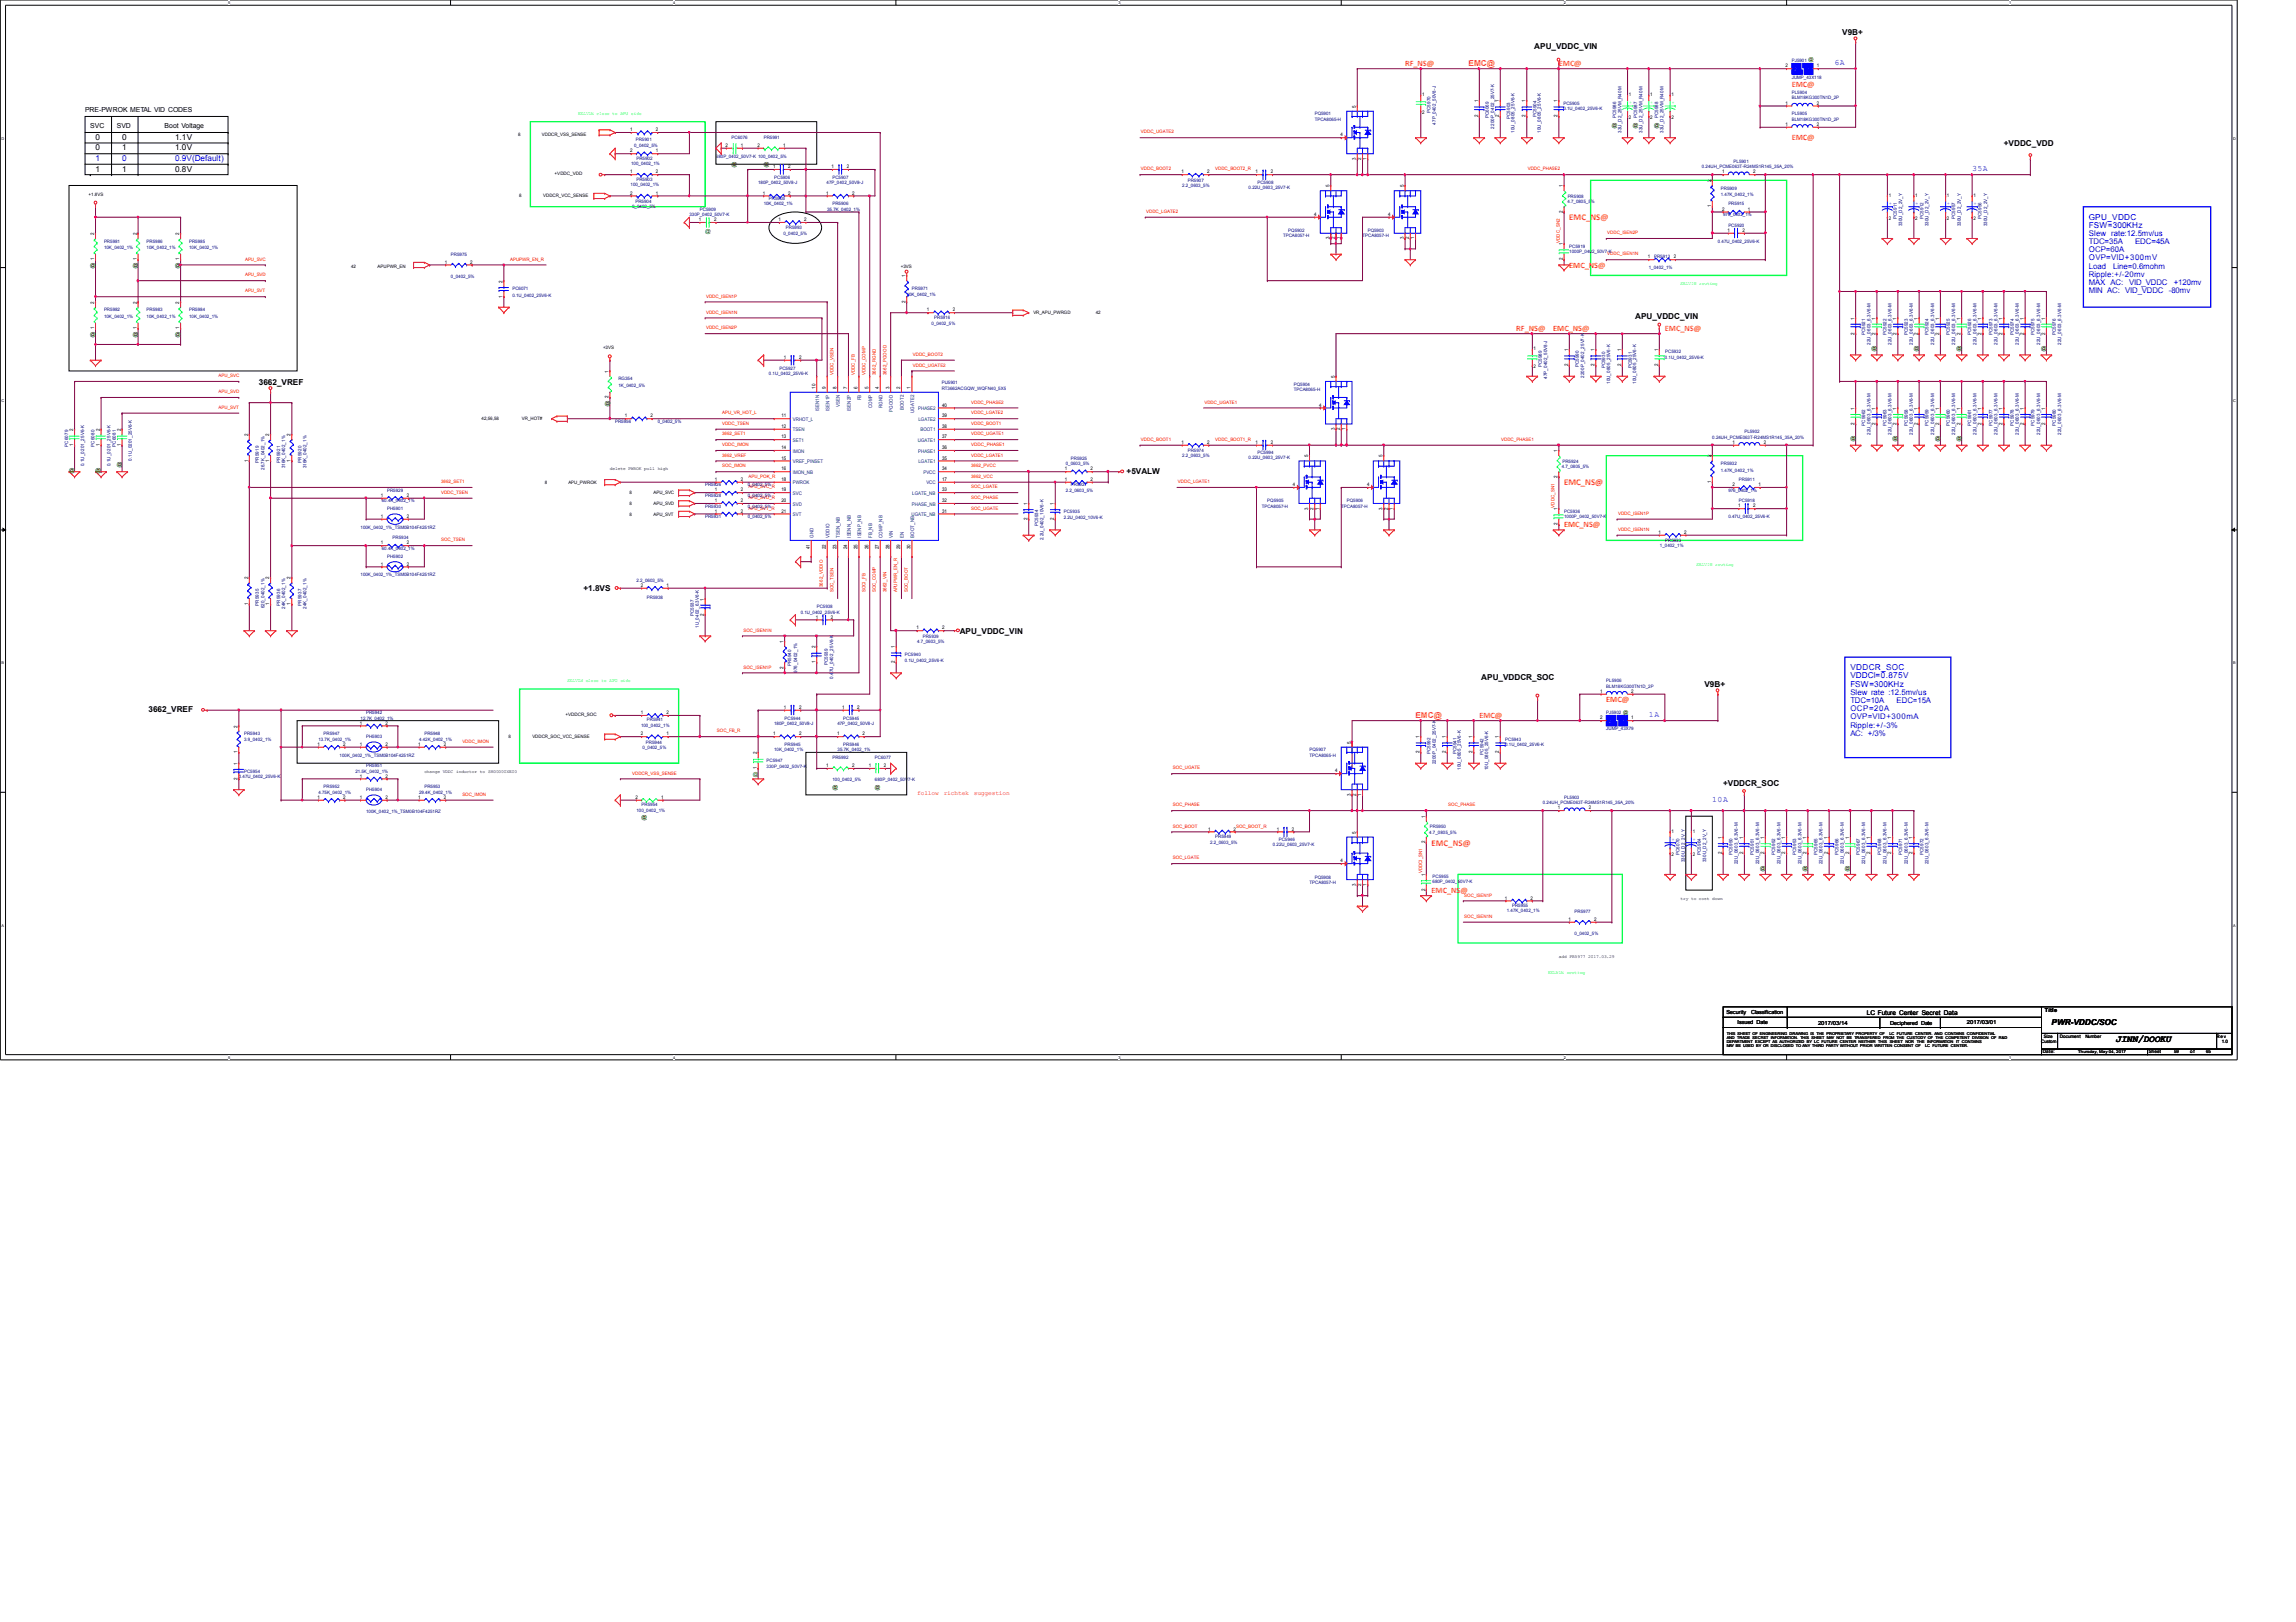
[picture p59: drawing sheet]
<svg xmlns="http://www.w3.org/2000/svg" width="297mm" height="210mm" viewBox="0 0 297 210" stroke-linecap="round" stroke-linejoin="round" font-family="sans-serif">
<defs><g id="words">
<text font-size="1.3" x="273.7" y="134.8">JINN/DOOKU</text>
<g font-size="1.1">
<text x="238.3" y="4.5">V9B+</text>
<text x="198.5" y="6.3">APU_VDDC_VIN</text>
<text x="12.4" y="22.2">1</text>
<text x="12.4" y="18.1">0</text>
<text x="12.4" y="19.5">0</text>
<text x="15.8" y="22.2">1</text>
<text x="15.8" y="19.5">1</text>
<text x="15.8" y="18.1">0</text>
<text x="22.6" y="18.1">1.1V</text>
<text x="22.6" y="19.5">1.0V</text>
<text x="22.6" y="22.2">0.8V</text>
<text x="259.2" y="18.8">+VDDC_VDD</text>
<text x="211.5" y="41.3">APU_VDDC_VIN</text>
<text x="33.5" y="49.8">3662_VREF</text>
<text x="145.8" y="61.3">+5VALW</text>
<text x="75.5" y="76.5">+1.8VS</text>
<text x="124.2" y="82">APU_VDDC_VIN</text>
<text x="191.6" y="88">APU_VDDCR_SOC</text>
<text x="220.5" y="88.9">V9B+</text>
<text x="19.2" y="92.2">3662_VREF</text>
<text x="222.9" y="101.7">+VDDCR_SOC</text>
<text x="265.4" y="132.6">PWR-VDDC/SOC</text>
</g>
<g font-size="1.1" fill="#ff8000">
<text x="181.8" y="8.6">RF_NS@</text>
<text x="190" y="8.6">EMC@</text>
<text x="201.7" y="8.6">EMC@</text>
<text x="231.8" y="11.3">EMC@</text>
<text x="231.8" y="18.2">EMC@</text>
<text x="203" y="28.5">EMC_NS@</text>
<text x="203" y="34.6">EMC_NS@</text>
<text x="196.2" y="42.8">RF_NS@</text>
<text x="201" y="42.8">EMC_NS@</text>
<text x="215.4" y="42.8">EMC_NS@</text>
<text x="202.4" y="62.8">EMC_NS@</text>
<text x="202.4" y="68.2">EMC_NS@</text>
<text x="183.1" y="92.9">EMC@</text>
<text x="191.4" y="92.9">EMC@</text>
<text x="207.8" y="90.8">EMC@</text>
<text x="185.2" y="109.4">EMC_NS@</text>
<text x="185.2" y="115.5">EMC_NS@</text>
</g>
<g font-size="1.1" fill="#00f">
<text x="237.3" y="8.5">6A</text>
<text x="12.4" y="20.9">1</text>
<text x="15.8" y="20.9">0</text>
<text x="22.6" y="20.9">0.9V(Default)</text>
<text x="255.1" y="22.2">35A</text>
<text x="270.3" y="28.4">GPU_VDDC</text>
<text x="270.3" y="29.5">FSW=300KHz</text>
<text x="239.4" y="86.7">VDDCR_SOC</text>
<text x="239.4" y="87.8">VDDCI=0.875V</text>
<text x="239.4" y="88.9">FSW=300KHz</text>
<text x="213.3" y="92.8">1A</text>
<text x="221.5" y="103.8">10A</text>
</g>
<g font-size="1" fill="#00f">
<text x="270.3" y="30.5">Slew rate:12.5mv/us</text>
<text x="270.3" y="31.6">TDC=35A</text>
<text x="270.3" y="32.6">OCP=60A</text>
<text x="270.3" y="33.7">OVP=VID+300mV</text>
<text x="270.3" y="34.8">Load</text>
<text x="270.3" y="35.8">Ripple:+/-20mv</text>
<text x="273.4" y="34.8">Line=0.6mohm</text>
<text x="276.2" y="31.6">EDC=45A</text>
<text x="270.3" y="36.9">MAX AC:</text>
<text x="270.3" y="37.9">MIN AC: VID_VDDC -80mv</text>
<text x="275.5" y="36.9">VID_VDDC</text>
<text x="281.2" y="36.9">+120mv</text>
<text x="239.4" y="89.9">Slew rate :12.5mv/us</text>
<text x="239.4" y="95.2">AC: +/3%</text>
<text x="239.4" y="91">TDC=10A</text>
<text x="239.4" y="92">OCP=20A</text>
<text x="239.4" y="93.1">OVP=VID+300mA</text>
<text x="239.4" y="94.1">Ripple:+/-3%</text>
<text x="245.4" y="91">EDC=15A</text>
</g>
<g font-size=".9">
<text x="11" y="14.5">PRE-PWROK METAL VID CODES</text>
<text x="11.7" y="16.6">SVC</text>
<text x="15.1" y="16.6">SVD</text>
<text x="21.3" y="16.6">Boot Voltage</text>
</g>
<g font-size=".8" fill="#f00">
<text x="118.7" y="102.9">follow</text>
<text x="122.1" y="102.9">richtek</text>
<text x="126" y="102.9">suggestion</text>
</g>
<text font-size=".8" x="241.5" y="131.3">LC Future Center Secret Data</text>
<g font-size=".7" fill="#008000">
<text x="234" y="8">@</text>
<text x="208.5" y="16.4">@</text>
<text x="211.2" y="16.4">@</text>
<text x="214" y="16.4">@</text>
<text x="94.7" y="21.4">@</text>
<text x="98.8" y="21.4">@</text>
<text x="11.7" y="34.6">@</text>
<text x="17.2" y="34.6">@</text>
<text x="22.6" y="34.6">@</text>
<text x="91.2" y="30.2">@</text>
<text x="11.7" y="43.5">@</text>
<text x="17.2" y="43.5">@</text>
<text x="22.6" y="43.5">@</text>
<text x="242.1" y="45.3">@</text>
<text x="247.6" y="45.3">@</text>
<text x="253.1" y="45.3">@</text>
<text x="264.1" y="45.3">@</text>
<text x="78.2" y="52.4">@</text>
<text x="239.4" y="57">@</text>
<text x="244.9" y="57">@</text>
<text x="250.4" y="57">@</text>
<text x="253.1" y="57">@</text>
<text x="8.9" y="61">@</text>
<text x="12.4" y="61">@</text>
<text x="15.1" y="60.4">@</text>
<text x="210" y="92.4">@</text>
<text x="97.4" y="100.4">@</text>
<text x="83" y="106">@</text>
<text x="107.7" y="102.1">@</text>
<text x="113.2" y="102.1">@</text>
<text x="227.7" y="112.6">@</text>
<text x="233.2" y="112.6">@</text>
<text x="238.7" y="112.6">@</text>
</g>
<g font-size=".7">
<text x="223.3" y="131.2">Security</text>
<text x="226.6" y="131.2">Classification</text>
<text x="264.5" y="131">Title</text>
<text x="224.8" y="132.5">Issued Date</text>
<text x="235.2" y="132.6">2017/03/14</text>
<text x="244.5" y="132.6">Deciphered Date</text>
<text x="254.5" y="132.5">2017/03/01</text>
</g>
<g font-size=".6">
<text x="231" y="8.7">2</text>
<text x="235" y="8.7">1</text>
<text x="67.1" y="17.6">8</text>
<text x="70.1" y="17.6">VDDCR_VSS_SENSE</text>
<text x="81.5" y="17">1</text>
<text x="84.8" y="17">2</text>
<text x="173.4" y="17.7">4</text>
<text x="175.4" y="13.9" transform="rotate(-90 175.4 13.9)">5</text>
<text x="184" y="12.4">1</text>
<text x="184" y="14.8">2</text>
<text x="191.2" y="15.2" transform="rotate(-90 191.2 15.2)">2</text>
<text x="191.2" y="13.3" transform="rotate(-90 191.2 13.3)">1</text>
<text x="193.9" y="15.2" transform="rotate(-90 193.9 15.2)">2</text>
<text x="193.9" y="13.3" transform="rotate(-90 193.9 13.3)">1</text>
<text x="197.4" y="15.2" transform="rotate(-90 197.4 15.2)">2</text>
<text x="197.4" y="13.3" transform="rotate(-90 197.4 13.3)">1</text>
<text x="201.5" y="15.2" transform="rotate(-90 201.5 15.2)">2</text>
<text x="201.5" y="13.3" transform="rotate(-90 201.5 13.3)">1</text>
<text x="210.7" y="12.4">1</text>
<text x="210.7" y="15.5">2</text>
<text x="213.5" y="12.4">1</text>
<text x="213.5" y="15.5">2</text>
<text x="216.2" y="12.4">1</text>
<text x="216.2" y="15.5">2</text>
<text x="231" y="16.3">1</text>
<text x="231" y="13.5">1</text>
<text x="235" y="16.3">2</text>
<text x="235" y="13.5">2</text>
<text x="71.8" y="22.7">+VDDC_VDD</text>
<text x="81.5" y="19.7">2</text>
<text x="81.5" y="22.4">1</text>
<text x="84.8" y="19.7">1</text>
<text x="84.8" y="22.4">2</text>
<text x="93.8" y="19">2</text>
<text x="95.8" y="19">1</text>
<text x="98" y="19">2</text>
<text x="100" y="21.8">1</text>
<text x="101.3" y="19">1</text>
<text x="102" y="21.8">2</text>
<text x="107.6" y="21.8">1</text>
<text x="109.6" y="21.8">2</text>
<text x="152.9" y="22.4">1</text>
<text x="156.2" y="22.4">2</text>
<text x="162.4" y="22.4">1</text>
<text x="164.4" y="22.4">2</text>
<text x="175.4" y="20.7" transform="rotate(-90 175.4 20.7)">3</text>
<text x="176.1" y="20.7" transform="rotate(-90 176.1 20.7)">2</text>
<text x="176.8" y="20.7" transform="rotate(-90 176.8 20.7)">1</text>
<text x="221.4" y="23.5" transform="rotate(-90 221.4 23.5)">2</text>
<text x="222.8" y="22.4">1</text>
<text x="226.8" y="22.4">2</text>
<text x="11.5" y="25.3">+1.8VS</text>
<text x="67.2" y="25.5">8</text>
<text x="70.3" y="25.5">VDDCR_VCC_SENSE</text>
<text x="81.5" y="25.2">2</text>
<text x="84.8" y="25.2">1</text>
<text x="90.4" y="28.6">1</text>
<text x="92.4" y="28.6">2</text>
<text x="98.7" y="25.2">1</text>
<text x="100.7" y="28.6">1</text>
<text x="102" y="25.2">2</text>
<text x="104.1" y="28.6">2</text>
<text x="106.9" y="25.2">1</text>
<text x="110.2" y="25.2">2</text>
<text x="170" y="27.9">4</text>
<text x="172" y="24.2" transform="rotate(-90 172 24.2)">5</text>
<text x="179.6" y="27.9">4</text>
<text x="181.6" y="24.2" transform="rotate(-90 181.6 24.2)">5</text>
<text x="202.2" y="27.6" transform="rotate(-90 202.2 27.6)">2</text>
<text x="202.2" y="24.2" transform="rotate(-90 202.2 24.2)">1</text>
<text x="221.4" y="26.8" transform="rotate(-90 221.4 26.8)">1</text>
<text x="222.8" y="27.3">2</text>
<text x="226.1" y="27.3">1</text>
<text x="244.3" y="25.4">1</text>
<text x="244.3" y="28.5">2</text>
<text x="247.8" y="25.4">1</text>
<text x="247.8" y="28.5">2</text>
<text x="251.9" y="25.4">1</text>
<text x="251.9" y="28.5">2</text>
<text x="255.3" y="25.4">1</text>
<text x="255.3" y="28.5">2</text>
<text x="12.2" y="33.7" transform="rotate(-90 12.2 33.7)">1</text>
<text x="12.2" y="30.4" transform="rotate(-90 12.2 30.4)">2</text>
<text x="17.7" y="33.7" transform="rotate(-90 17.7 33.7)">1</text>
<text x="17.7" y="30.4" transform="rotate(-90 17.7 30.4)">2</text>
<text x="23.2" y="33.7" transform="rotate(-90 23.2 33.7)">1</text>
<text x="23.2" y="30.4" transform="rotate(-90 23.2 30.4)">2</text>
<text x="45.4" y="34.7">42</text>
<text x="48.8" y="34.7">APUPWR_EN</text>
<text x="57.5" y="34.1">1</text>
<text x="60.8" y="34.1">2</text>
<text x="116.5" y="34.7">+3VS</text>
<text x="117.1" y="35.9" transform="rotate(-90 117.1 35.9)">1</text>
<text x="172" y="31" transform="rotate(-90 172 31)">3</text>
<text x="172.7" y="31" transform="rotate(-90 172.7 31)">2</text>
<text x="173.4" y="31" transform="rotate(-90 173.4 31)">1</text>
<text x="181.6" y="31" transform="rotate(-90 181.6 31)">3</text>
<text x="182.3" y="31" transform="rotate(-90 182.3 31)">2</text>
<text x="183" y="31" transform="rotate(-90 183 31)">1</text>
<text x="202.2" y="33.7" transform="rotate(-90 202.2 33.7)">2</text>
<text x="202.2" y="31.7" transform="rotate(-90 202.2 31.7)">1</text>
<text x="213.2" y="33.4">1</text>
<text x="216.5" y="33.4">2</text>
<text x="223.5" y="30">1</text>
<text x="225.4" y="30">2</text>
<text x="12.2" y="39.3" transform="rotate(-90 12.2 39.3)">2</text>
<text x="17.7" y="39.3" transform="rotate(-90 17.7 39.3)">2</text>
<text x="23.2" y="39.3" transform="rotate(-90 23.2 39.3)">2</text>
<text x="65" y="38.5" transform="rotate(-90 65 38.5)">1</text>
<text x="65" y="36.6" transform="rotate(-90 65 36.6)">2</text>
<text x="117.1" y="39.2" transform="rotate(-90 117.1 39.2)">2</text>
<text x="119.9" y="40.3">1</text>
<text x="123.3" y="40.3">2</text>
<text x="133.7" y="40.7">VR_APU_PWRGD</text>
<text x="141.8" y="40.7">42</text>
<text x="239.9" y="41.4" transform="rotate(-90 239.9 41.4)">1</text>
<text x="242.7" y="41.4" transform="rotate(-90 242.7 41.4)">1</text>
<text x="245.4" y="41.4" transform="rotate(-90 245.4 41.4)">1</text>
<text x="248.1" y="41.4" transform="rotate(-90 248.1 41.4)">1</text>
<text x="250.9" y="41.4" transform="rotate(-90 250.9 41.4)">1</text>
<text x="253.6" y="41.4" transform="rotate(-90 253.6 41.4)">1</text>
<text x="256.4" y="41.4" transform="rotate(-90 256.4 41.4)">1</text>
<text x="259.1" y="41.4" transform="rotate(-90 259.1 41.4)">1</text>
<text x="261.8" y="41.4" transform="rotate(-90 261.8 41.4)">1</text>
<text x="264.6" y="41.4" transform="rotate(-90 264.6 41.4)">1</text>
<text x="12.2" y="42.6" transform="rotate(-90 12.2 42.6)">1</text>
<text x="17.7" y="42.6" transform="rotate(-90 17.7 42.6)">1</text>
<text x="23.2" y="42.6" transform="rotate(-90 23.2 42.6)">1</text>
<text x="78" y="45.2">+3VS</text>
<text x="101.4" y="46.4">1</text>
<text x="103.4" y="46.4">2</text>
<text x="198.4" y="45.3">1</text>
<text x="198.4" y="47.7">2</text>
<text x="202.9" y="47.4" transform="rotate(-90 202.9 47.4)">2</text>
<text x="202.9" y="45.5" transform="rotate(-90 202.9 45.5)">1</text>
<text x="206.3" y="47.4" transform="rotate(-90 206.3 47.4)">2</text>
<text x="206.3" y="45.5" transform="rotate(-90 206.3 45.5)">1</text>
<text x="209.7" y="47.4" transform="rotate(-90 209.7 47.4)">2</text>
<text x="209.7" y="45.5" transform="rotate(-90 209.7 45.5)">1</text>
<text x="214.5" y="47.4" transform="rotate(-90 214.5 47.4)">2</text>
<text x="214.5" y="45.5" transform="rotate(-90 214.5 45.5)">1</text>
<text x="239.9" y="43.3" transform="rotate(-90 239.9 43.3)">2</text>
<text x="242.7" y="43.3" transform="rotate(-90 242.7 43.3)">2</text>
<text x="245.4" y="43.3" transform="rotate(-90 245.4 43.3)">2</text>
<text x="248.1" y="43.3" transform="rotate(-90 248.1 43.3)">2</text>
<text x="250.9" y="43.3" transform="rotate(-90 250.9 43.3)">2</text>
<text x="253.6" y="43.3" transform="rotate(-90 253.6 43.3)">2</text>
<text x="256.4" y="43.3" transform="rotate(-90 256.4 43.3)">2</text>
<text x="259.1" y="43.3" transform="rotate(-90 259.1 43.3)">2</text>
<text x="261.8" y="43.3" transform="rotate(-90 261.8 43.3)">2</text>
<text x="264.6" y="43.3" transform="rotate(-90 264.6 43.3)">2</text>
<text x="78.7" y="51.6" transform="rotate(-90 78.7 51.6)">2</text>
<text x="78.7" y="48.2" transform="rotate(-90 78.7 48.2)">1</text>
<text x="105.5" y="50.3" transform="rotate(-90 105.5 50.3)">10</text>
<text x="106.8" y="50.3" transform="rotate(-90 106.8 50.3)">9</text>
<text x="108.2" y="50.3" transform="rotate(-90 108.2 50.3)">8</text>
<text x="109.6" y="50.3" transform="rotate(-90 109.6 50.3)">7</text>
<text x="111" y="50.3" transform="rotate(-90 111 50.3)">6</text>
<text x="112.3" y="50.3" transform="rotate(-90 112.3 50.3)">5</text>
<text x="113.7" y="50.3" transform="rotate(-90 113.7 50.3)">4</text>
<text x="115.1" y="50.3" transform="rotate(-90 115.1 50.3)">3</text>
<text x="116.5" y="50.3" transform="rotate(-90 116.5 50.3)">2</text>
<text x="117.8" y="50.3" transform="rotate(-90 117.8 50.3)">1</text>
<text x="121.9" y="52.6">40</text>
<text x="170.7" y="52.6">4</text>
<text x="172.7" y="48.9" transform="rotate(-90 172.7 48.9)">5</text>
<text x="239.9" y="53" transform="rotate(-90 239.9 53)">1</text>
<text x="242.7" y="53" transform="rotate(-90 242.7 53)">1</text>
<text x="245.4" y="53" transform="rotate(-90 245.4 53)">1</text>
<text x="248.1" y="53" transform="rotate(-90 248.1 53)">1</text>
<text x="250.9" y="53" transform="rotate(-90 250.9 53)">1</text>
<text x="253.6" y="53" transform="rotate(-90 253.6 53)">1</text>
<text x="256.4" y="53" transform="rotate(-90 256.4 53)">1</text>
<text x="259.1" y="53" transform="rotate(-90 259.1 53)">1</text>
<text x="261.8" y="53" transform="rotate(-90 261.8 53)">1</text>
<text x="264.6" y="53" transform="rotate(-90 264.6 53)">1</text>
<text x="9.5" y="57.7" transform="rotate(-90 9.5 57.7)">1</text>
<text x="9.5" y="55.8" transform="rotate(-90 9.5 55.8)">2</text>
<text x="12.9" y="57.7" transform="rotate(-90 12.9 57.7)">1</text>
<text x="12.9" y="55.8" transform="rotate(-90 12.9 55.8)">2</text>
<text x="15.6" y="57.7" transform="rotate(-90 15.6 57.7)">1</text>
<text x="15.6" y="55.8" transform="rotate(-90 15.6 55.8)">2</text>
<text x="32.1" y="59.8" transform="rotate(-90 32.1 59.8)">1</text>
<text x="32.1" y="56.4" transform="rotate(-90 32.1 56.4)">2</text>
<text x="34.8" y="59.8" transform="rotate(-90 34.8 59.8)">1</text>
<text x="34.8" y="56.4" transform="rotate(-90 34.8 56.4)">2</text>
<text x="37.6" y="59.8" transform="rotate(-90 37.6 59.8)">1</text>
<text x="37.6" y="56.4" transform="rotate(-90 37.6 56.4)">2</text>
<text x="62.3" y="54.3">42,56,58</text>
<text x="67.5" y="54.3">VR_HOT#</text>
<text x="80.9" y="54">1</text>
<text x="84.2" y="54">2</text>
<text x="101.1" y="59.5">15</text>
<text x="101.1" y="56.7">13</text>
<text x="101.1" y="58.1">14</text>
<text x="101.1" y="55.4">12</text>
<text x="101.1" y="54">11</text>
<text x="121.9" y="59.5">35</text>
<text x="121.9" y="58.1">36</text>
<text x="121.9" y="56.7">37</text>
<text x="121.9" y="55.4">38</text>
<text x="121.9" y="54">39</text>
<text x="152.9" y="57.4">1</text>
<text x="156.2" y="57.4">2</text>
<text x="162.4" y="57.4">1</text>
<text x="164.4" y="57.4">2</text>
<text x="169.2" y="59.2" transform="rotate(-90 169.2 59.2)">5</text>
<text x="172.7" y="55.7" transform="rotate(-90 172.7 55.7)">3</text>
<text x="173.4" y="55.7" transform="rotate(-90 173.4 55.7)">2</text>
<text x="174.1" y="55.7" transform="rotate(-90 174.1 55.7)">1</text>
<text x="178.9" y="59.2" transform="rotate(-90 178.9 59.2)">5</text>
<text x="201.5" y="58.5" transform="rotate(-90 201.5 58.5)">1</text>
<text x="221.4" y="59.2" transform="rotate(-90 221.4 59.2)">2</text>
<text x="224.2" y="57.4">1</text>
<text x="228.2" y="57.4">2</text>
<text x="239.9" y="55" transform="rotate(-90 239.9 55)">2</text>
<text x="242.7" y="55" transform="rotate(-90 242.7 55)">2</text>
<text x="245.4" y="55" transform="rotate(-90 245.4 55)">2</text>
<text x="248.1" y="55" transform="rotate(-90 248.1 55)">2</text>
<text x="250.9" y="55" transform="rotate(-90 250.9 55)">2</text>
<text x="253.6" y="55" transform="rotate(-90 253.6 55)">2</text>
<text x="256.4" y="55" transform="rotate(-90 256.4 55)">2</text>
<text x="259.1" y="55" transform="rotate(-90 259.1 55)">2</text>
<text x="261.8" y="55" transform="rotate(-90 261.8 55)">2</text>
<text x="264.6" y="55" transform="rotate(-90 264.6 55)">2</text>
<text x="49.3" y="64.3">1</text>
<text x="52.6" y="64.3">2</text>
<text x="70.5" y="62.6">8</text>
<text x="73.5" y="62.6">APU_PWROK</text>
<text x="78.9" y="60.9">delete PWROK pull high</text>
<text x="81.4" y="64">8</text>
<text x="81.4" y="65.4">8</text>
<text x="84.5" y="64">APU_SVC</text>
<text x="84.5" y="65.4">APU_SVD</text>
<text x="92.5" y="62.2">1</text>
<text x="92.5" y="65">1</text>
<text x="92.5" y="63.6">1</text>
<text x="95.8" y="62.2">2</text>
<text x="95.8" y="65">2</text>
<text x="95.8" y="63.6">2</text>
<text x="101.1" y="63.6">19</text>
<text x="101.1" y="62.2">18</text>
<text x="101.1" y="65">20</text>
<text x="101.1" y="60.9">16</text>
<text x="121.9" y="65">32</text>
<text x="121.9" y="63.6">33</text>
<text x="121.9" y="60.9">34</text>
<text x="121.9" y="62.2">17</text>
<text x="132.9" y="65.4" transform="rotate(-90 132.9 65.4)">1</text>
<text x="136.4" y="65.4" transform="rotate(-90 136.4 65.4)">1</text>
<text x="137.7" y="62.2">1</text>
<text x="137.7" y="60.9">1</text>
<text x="141.1" y="62.2">2</text>
<text x="141.1" y="60.9">2</text>
<text x="167.3" y="62.9">4</text>
<text x="169.2" y="66" transform="rotate(-90 169.2 66)">3</text>
<text x="169.9" y="66" transform="rotate(-90 169.9 66)">2</text>
<text x="170.6" y="66" transform="rotate(-90 170.6 66)">1</text>
<text x="176.9" y="62.9">4</text>
<text x="178.9" y="66" transform="rotate(-90 178.9 66)">3</text>
<text x="179.5" y="66" transform="rotate(-90 179.5 66)">2</text>
<text x="180.2" y="66" transform="rotate(-90 180.2 66)">1</text>
<text x="201.5" y="61.8" transform="rotate(-90 201.5 61.8)">2</text>
<text x="221.4" y="62.5" transform="rotate(-90 221.4 62.5)">1</text>
<text x="224.2" y="62.9">2</text>
<text x="224.9" y="65.7">1</text>
<text x="226.8" y="65.7">2</text>
<text x="227.5" y="62.9">1</text>
<text x="49.3" y="67">1</text>
<text x="49.3" y="70.4">1</text>
<text x="52.6" y="67">2</text>
<text x="52.6" y="70.4">2</text>
<text x="81.4" y="66.7">8</text>
<text x="84.5" y="66.7">APU_SVT</text>
<text x="92.5" y="66.3">1</text>
<text x="95.8" y="66.3">2</text>
<text x="101.1" y="66.3">21</text>
<text x="104.8" y="71.1" transform="rotate(-90 104.8 71.1)">41</text>
<text x="106.8" y="71.1" transform="rotate(-90 106.8 71.1)">22</text>
<text x="108.2" y="71.1" transform="rotate(-90 108.2 71.1)">23</text>
<text x="109.6" y="71.1" transform="rotate(-90 109.6 71.1)">24</text>
<text x="111" y="71.1" transform="rotate(-90 111 71.1)">25</text>
<text x="112.3" y="71.1" transform="rotate(-90 112.3 71.1)">26</text>
<text x="113.7" y="71.1" transform="rotate(-90 113.7 71.1)">27</text>
<text x="115.1" y="71.1" transform="rotate(-90 115.1 71.1)">28</text>
<text x="116.5" y="71.1" transform="rotate(-90 116.5 71.1)">29</text>
<text x="117.8" y="71.1" transform="rotate(-90 117.8 71.1)">30</text>
<text x="121.9" y="66.3">31</text>
<text x="132.9" y="67.3" transform="rotate(-90 132.9 67.3)">2</text>
<text x="136.4" y="67.3" transform="rotate(-90 136.4 67.3)">2</text>
<text x="201.5" y="68" transform="rotate(-90 201.5 68)">2</text>
<text x="201.5" y="66" transform="rotate(-90 201.5 66)">1</text>
<text x="214.6" y="69.1">1</text>
<text x="217.9" y="69.1">2</text>
<text x="32.1" y="75" transform="rotate(-90 32.1 75)">2</text>
<text x="34.8" y="75" transform="rotate(-90 34.8 75)">2</text>
<text x="37.6" y="75" transform="rotate(-90 37.6 75)">2</text>
<text x="49.3" y="73.2">1</text>
<text x="52.6" y="73.2">2</text>
<text x="82.9" y="75.9">2</text>
<text x="86.2" y="75.9">1</text>
<text x="91.1" y="77.7" transform="rotate(-90 91.1 77.7)">1</text>
<text x="32.1" y="78.3" transform="rotate(-90 32.1 78.3)">1</text>
<text x="34.8" y="78.3" transform="rotate(-90 34.8 78.3)">1</text>
<text x="37.6" y="78.3" transform="rotate(-90 37.6 78.3)">1</text>
<text x="91.1" y="79.7" transform="rotate(-90 91.1 79.7)">2</text>
<text x="101.3" y="83.2" transform="rotate(-90 101.3 83.2)">1</text>
<text x="105.5" y="83.9" transform="rotate(-90 105.5 83.9)">2</text>
<text x="105.5" y="80.1">1</text>
<text x="107.5" y="80.1">2</text>
<text x="115.8" y="83.9" transform="rotate(-90 115.8 83.9)">1</text>
<text x="118.6" y="81.4">1</text>
<text x="121.9" y="81.4">2</text>
<text x="101.3" y="86.5" transform="rotate(-90 101.3 86.5)">2</text>
<text x="105.5" y="85.9" transform="rotate(-90 105.5 85.9)">1</text>
<text x="115.8" y="85.9" transform="rotate(-90 115.8 85.9)">2</text>
<text x="207" y="89.7">1</text>
<text x="211" y="89.7">2</text>
<text x="30.7" y="94.1" transform="rotate(-90 30.7 94.1)">2</text>
<text x="46.6" y="93.8">1</text>
<text x="49.9" y="93.8">2</text>
<text x="65.8" y="95.5">8</text>
<text x="68.9" y="95.5">VDDCR_SOC_VCC_SENSE</text>
<text x="73.1" y="92.6">+VDDCR_SOC</text>
<text x="82.9" y="92.4">1</text>
<text x="82.9" y="95.2">2</text>
<text x="86.2" y="92.4">2</text>
<text x="86.2" y="95.2">1</text>
<text x="100" y="95.2">1</text>
<text x="101.4" y="91.7">1</text>
<text x="103.4" y="91.7">2</text>
<text x="103.4" y="95.2">2</text>
<text x="108.3" y="95.2">1</text>
<text x="109" y="91.7">1</text>
<text x="110.9" y="91.7">2</text>
<text x="111.6" y="95.2">2</text>
<text x="183.6" y="95.5" transform="rotate(-90 183.6 95.5)">1</text>
<text x="187.1" y="95.5" transform="rotate(-90 187.1 95.5)">1</text>
<text x="190.5" y="95.5" transform="rotate(-90 190.5 95.5)">1</text>
<text x="193.9" y="95.5" transform="rotate(-90 193.9 95.5)">1</text>
<text x="207" y="93.1">2</text>
<text x="211" y="93.1">1</text>
<text x="30.7" y="100.9" transform="rotate(-90 30.7 100.9)">2</text>
<text x="30.7" y="99" transform="rotate(-90 30.7 99)">1</text>
<text x="30.7" y="97.5" transform="rotate(-90 30.7 97.5)">1</text>
<text x="41.1" y="96.5">1</text>
<text x="44.4" y="96.5">2</text>
<text x="46.6" y="100.6">1</text>
<text x="46.6" y="96.5">1</text>
<text x="49.9" y="100.6">2</text>
<text x="49.9" y="96.5">2</text>
<text x="54.1" y="96.5">1</text>
<text x="54.9" y="100">change VDDC inductor to SH00000XE00</text>
<text x="57.4" y="96.5">2</text>
<text x="97.9" y="99.6" transform="rotate(-90 97.9 99.6)">1</text>
<text x="97.9" y="97.6" transform="rotate(-90 97.9 97.6)">2</text>
<text x="106.9" y="99.3">1</text>
<text x="110.2" y="99.3">2</text>
<text x="112.4" y="99.3">1</text>
<text x="114.3" y="99.3">2</text>
<text x="172.7" y="99.9">4</text>
<text x="174.7" y="96.2" transform="rotate(-90 174.7 96.2)">5</text>
<text x="183.6" y="97.5" transform="rotate(-90 183.6 97.5)">2</text>
<text x="187.1" y="97.5" transform="rotate(-90 187.1 97.5)">2</text>
<text x="190.5" y="97.5" transform="rotate(-90 190.5 97.5)">2</text>
<text x="193.9" y="97.5" transform="rotate(-90 193.9 97.5)">2</text>
<text x="41.1" y="103.4">1</text>
<text x="44.4" y="103.4">2</text>
<text x="46.6" y="103.4">1</text>
<text x="49.9" y="103.4">2</text>
<text x="54.1" y="103.4">1</text>
<text x="57.4" y="103.4">2</text>
<text x="82.2" y="103.4">2</text>
<text x="85.6" y="103.4">1</text>
<text x="156.3" y="107.5">1</text>
<text x="159.6" y="107.5">2</text>
<text x="165.2" y="107.5">1</text>
<text x="167.1" y="107.5">2</text>
<text x="174.7" y="103" transform="rotate(-90 174.7 103)">3</text>
<text x="175.4" y="107.9" transform="rotate(-90 175.4 107.9)">5</text>
<text x="175.4" y="103" transform="rotate(-90 175.4 103)">2</text>
<text x="176.1" y="103" transform="rotate(-90 176.1 103)">1</text>
<text x="184.4" y="105.8" transform="rotate(-90 184.4 105.8)">1</text>
<text x="201.5" y="104.7">1</text>
<text x="205.6" y="104.7">2</text>
<text x="216.2" y="107.7">1</text>
<text x="219" y="107.7">1</text>
<text x="173.4" y="111.6">4</text>
<text x="184.4" y="113.4" transform="rotate(-90 184.4 113.4)">1</text>
<text x="184.4" y="109.1" transform="rotate(-90 184.4 109.1)">2</text>
<text x="216.2" y="110.8">2</text>
<text x="219" y="110.8">2</text>
<text x="222.8" y="110.5" transform="rotate(-90 222.8 110.5)">2</text>
<text x="222.8" y="108.6" transform="rotate(-90 222.8 108.6)">1</text>
<text x="225.5" y="110.5" transform="rotate(-90 225.5 110.5)">2</text>
<text x="225.5" y="108.6" transform="rotate(-90 225.5 108.6)">1</text>
<text x="228.2" y="110.5" transform="rotate(-90 228.2 110.5)">2</text>
<text x="228.2" y="108.6" transform="rotate(-90 228.2 108.6)">1</text>
<text x="231" y="110.5" transform="rotate(-90 231 110.5)">2</text>
<text x="231" y="108.6" transform="rotate(-90 231 108.6)">1</text>
<text x="233.7" y="110.5" transform="rotate(-90 233.7 110.5)">2</text>
<text x="233.7" y="108.6" transform="rotate(-90 233.7 108.6)">1</text>
<text x="236.5" y="110.5" transform="rotate(-90 236.5 110.5)">2</text>
<text x="236.5" y="108.6" transform="rotate(-90 236.5 108.6)">1</text>
<text x="239.2" y="110.5" transform="rotate(-90 239.2 110.5)">2</text>
<text x="239.2" y="108.6" transform="rotate(-90 239.2 108.6)">1</text>
<text x="241.9" y="110.5" transform="rotate(-90 241.9 110.5)">2</text>
<text x="241.9" y="108.6" transform="rotate(-90 241.9 108.6)">1</text>
<text x="244.7" y="110.5" transform="rotate(-90 244.7 110.5)">2</text>
<text x="244.7" y="108.6" transform="rotate(-90 244.7 108.6)">1</text>
<text x="247.4" y="110.5" transform="rotate(-90 247.4 110.5)">2</text>
<text x="247.4" y="108.6" transform="rotate(-90 247.4 108.6)">1</text>
<text x="175.4" y="114.6" transform="rotate(-90 175.4 114.6)">3</text>
<text x="176.1" y="114.6" transform="rotate(-90 176.1 114.6)">2</text>
<text x="176.8" y="114.6" transform="rotate(-90 176.8 114.6)">1</text>
<text x="184.4" y="115.3" transform="rotate(-90 184.4 115.3)">2</text>
<text x="194.7" y="116.4">1</text>
<text x="198" y="116.4">2</text>
<text x="202.9" y="119.2">1</text>
<text x="206.2" y="119.2">2</text>
<text x="217.4" y="116.5">try to cost down</text>
<text x="201.7" y="124">add PR5977 2017.03.29</text>
<text x="264.1" y="135">Custom</text>
<text x="264.3" y="136.3">Date:</text>
<text x="264.4" y="134.3">Size</text>
<text x="266.5" y="134.3">Document</text>
<text x="269.8" y="134.3">Number</text>
<text x="278" y="136.3">Sheet</text>
<text x="281.3" y="136.3">59</text>
<text x="283.3" y="136.3">of</text>
<text x="285.4" y="136.3">65</text>
<text x="286.8" y="134.3">Rev</text>
<text x="287.4" y="135">1.0</text>
</g>
<g font-size=".6" fill="#000080">
<text x="231.8" y="8.1">PJ5901</text>
<text x="231.8" y="10.2">JUMP_43X118</text>
<text x="170.1" y="14.9">PQ5901</text>
<text x="170.1" y="15.6">TPCA8065-H</text>
<text x="185.1" y="14.6" transform="rotate(-90 185.1 14.6)">PC5970</text>
<text x="185.8" y="16.1" transform="rotate(-90 185.8 16.1)">47P_0402_50V8-J</text>
<text x="192.6" y="15.3" transform="rotate(-90 192.6 15.3)">PC6069</text>
<text x="193.3" y="16.6" transform="rotate(-90 193.3 16.6)">2200P_0402_25V7-K</text>
<text x="195.4" y="15.4" transform="rotate(-90 195.4 15.4)">PC5903</text>
<text x="195.9" y="17.2" transform="rotate(-90 195.9 17.2)">10U_0805_25V6-K</text>
<text x="198.8" y="15.2" transform="rotate(-90 198.8 15.2)">PC5904</text>
<text x="199.3" y="17.2" transform="rotate(-90 199.3 17.2)">10U_0805_25V6-K</text>
<text x="202.3" y="13.6">PC5905</text>
<text x="202.3" y="14.3">0.1U_0402_25V6-K</text>
<text x="209.1" y="15.3" transform="rotate(-90 209.1 15.3)">PC5986</text>
<text x="209.8" y="17.2" transform="rotate(-90 209.8 17.2)">33U_D2_25VM_R40M</text>
<text x="211.8" y="15.3" transform="rotate(-90 211.8 15.3)">PC5987</text>
<text x="212.5" y="17.2" transform="rotate(-90 212.5 17.2)">33U_D2_25VM_R40M</text>
<text x="214.5" y="15.3" transform="rotate(-90 214.5 15.3)">PC5988</text>
<text x="215.2" y="17.2" transform="rotate(-90 215.2 17.2)">33U_D2_25VM_R40M</text>
<text x="231.8" y="14.9">PL5905</text>
<text x="231.8" y="15.6">BLM18KG300TN1D_2P</text>
<text x="231.8" y="12.2">PL5904</text>
<text x="231.8" y="12.9">BLM18KG300TN1D_2P</text>
<text x="81.7" y="21.4">100_0402_1%</text>
<text x="82" y="19">0_0402_5%</text>
<text x="82.3" y="18.2">PR5901</text>
<text x="82.3" y="20.7">PR5902</text>
<text x="82.3" y="23.4">PR5903</text>
<text x="92.6" y="20.4">680P_0402_50V7-K 100_0402_5%</text>
<text x="94.7" y="18">PC6076</text>
<text x="98.1" y="23.9">180P_0402_50V8-J</text>
<text x="98.8" y="18">PR5991</text>
<text x="100.2" y="23.2">PC5906</text>
<text x="106.9" y="23.9">47P_0402_50V8-J</text>
<text x="107.7" y="23.2">PC5907</text>
<text x="153.7" y="23.5">PR5907</text>
<text x="162.7" y="23.8">PC5908</text>
<text x="220.2" y="21.8">0.24UH_PCME063T-R24MS1R145_35A_20%</text>
<text x="224.3" y="21.1">PL5901</text>
<text x="81.6" y="24.1">100_0402_1%</text>
<text x="81.8" y="27">0_0402_5%</text>
<text x="82.2" y="26.2">PR5904</text>
<text x="89.2" y="28">330P_0402_50V7-K</text>
<text x="90.5" y="27.3">PC5909</text>
<text x="98.8" y="26.6">10K_0402_1%</text>
<text x="99.5" y="25.9">PR5905</text>
<text x="101.7" y="29.6">PR5993</text>
<text x="107" y="27.3">35.7K_0402_1%</text>
<text x="107.7" y="26.6">PR5906</text>
<text x="152.9" y="24.2">2.2_0603_5%</text>
<text x="161.5" y="24.5">0.22U_0603_25V7-K</text>
<text x="202.8" y="26.2">4.7_0805_5%</text>
<text x="202.8" y="25.6">PR5908</text>
<text x="222.6" y="24.6">PR5909</text>
<text x="222.6" y="25.4">1.47K_0402_1%</text>
<text x="222.9" y="28">976_0402_1%</text>
<text x="223.6" y="29.3">PC5920</text>
<text x="223.6" y="26.6">PR5915</text>
<text x="245.4" y="28.3" transform="rotate(-90 245.4 28.3)">PC5911</text>
<text x="246.1" y="29.3" transform="rotate(-90 246.1 29.3)">330U_D2_2V_Y</text>
<text x="248.8" y="28.3" transform="rotate(-90 248.8 28.3)">PC5912</text>
<text x="249.5" y="29.3" transform="rotate(-90 249.5 29.3)">330U_D2_2V_Y</text>
<text x="252.9" y="28.3" transform="rotate(-90 252.9 28.3)">PC5957</text>
<text x="253.7" y="29.3" transform="rotate(-90 253.7 29.3)">330U_D2_2V_Y</text>
<text x="256.4" y="28.3" transform="rotate(-90 256.4 28.3)">PC5956</text>
<text x="257.1" y="29.3" transform="rotate(-90 257.1 29.3)">330U_D2_2V_Y</text>
<text x="13.5" y="31.4">PR5981</text>
<text x="13.5" y="32.2">10K_0402_1%</text>
<text x="19" y="31.4">PR5986</text>
<text x="19" y="32.2">10K_0402_1%</text>
<text x="24.5" y="31.4">PR5985</text>
<text x="24.5" y="32.2">10K_0402_1%</text>
<text x="58.3" y="33.1">PR5975</text>
<text x="58.3" y="35.9">0_0402_5%</text>
<text x="101.3" y="30.4">0_0402_5%</text>
<text x="166" y="30.7">TPCA8057-H</text>
<text x="166.7" y="30">PQ5902</text>
<text x="176.3" y="30.7">TPCA8057-H</text>
<text x="177" y="30">PQ5903</text>
<text x="203" y="32.1">PC5919</text>
<text x="203" y="32.7">1000P_0402_50V7-K</text>
<text x="213.3" y="34.8">1_0402_1%</text>
<text x="214" y="33.4">PR5913</text>
<text x="222.2" y="31.4">0.47U_0402_25V6-K</text>
<text x="13.5" y="40.3">PR5982</text>
<text x="13.5" y="41.1">10K_0402_1%</text>
<text x="19" y="40.3">PR5983</text>
<text x="19" y="41.1">10K_0402_1%</text>
<text x="24.5" y="40.3">PR5984</text>
<text x="24.5" y="41.1">10K_0402_1%</text>
<text x="66.3" y="37.6">PC6071</text>
<text x="66.3" y="38.4">0.1U_0402_25V6-K</text>
<text x="117.3" y="38.3">10K_0402_1%</text>
<text x="118" y="37.6">PR5971</text>
<text x="120.9" y="41.3">PR5916</text>
<text x="100.8" y="47.9">PC5927</text>
<text x="120.5" y="42.1">0_0402_5%</text>
<text x="199.5" y="47.5" transform="rotate(-90 199.5 47.5)">PC5989</text>
<text x="204.3" y="47.5" transform="rotate(-90 204.3 47.5)">PC5990</text>
<text x="207.7" y="47.7" transform="rotate(-90 207.7 47.7)">PC5930</text>
<text x="211.1" y="47.7" transform="rotate(-90 211.1 47.7)">PC5931</text>
<text x="215.4" y="46.5">0.1U_0402_25V6-K</text>
<text x="215.4" y="45.7">PC5932</text>
<text x="241.3" y="43.4" transform="rotate(-90 241.3 43.4)">PC5921</text>
<text x="242" y="44.6" transform="rotate(-90 242 44.6)">22U_0603_6.3V6-M</text>
<text x="244" y="43.4" transform="rotate(-90 244 43.4)">PC5922</text>
<text x="244.7" y="44.6" transform="rotate(-90 244.7 44.6)">22U_0603_6.3V6-M</text>
<text x="246.8" y="43.4" transform="rotate(-90 246.8 43.4)">PC5923</text>
<text x="247.5" y="44.6" transform="rotate(-90 247.5 44.6)">22U_0603_6.3V6-M</text>
<text x="249.5" y="43.4" transform="rotate(-90 249.5 43.4)">PC5924</text>
<text x="250.2" y="44.6" transform="rotate(-90 250.2 44.6)">22U_0603_6.3V6-M</text>
<text x="252.3" y="43.4" transform="rotate(-90 252.3 43.4)">PC5925</text>
<text x="252.9" y="44.6" transform="rotate(-90 252.9 44.6)">22U_0603_6.3V6-M</text>
<text x="255" y="43.4" transform="rotate(-90 255 43.4)">PC5926</text>
<text x="255.7" y="44.6" transform="rotate(-90 255.7 44.6)">22U_0603_6.3V6-M</text>
<text x="257.8" y="43.4" transform="rotate(-90 257.8 43.4)">PC5973</text>
<text x="258.4" y="44.6" transform="rotate(-90 258.4 44.6)">22U_0603_6.3V6-M</text>
<text x="260.5" y="43.4" transform="rotate(-90 260.5 43.4)">PC5974</text>
<text x="261.2" y="44.6" transform="rotate(-90 261.2 44.6)">22U_0603_6.3V6-M</text>
<text x="263.2" y="43.4" transform="rotate(-90 263.2 43.4)">PC5975</text>
<text x="263.9" y="44.6" transform="rotate(-90 263.9 44.6)">22U_0603_6.3V6-M</text>
<text x="266" y="43.4" transform="rotate(-90 266 43.4)">PC5976</text>
<text x="266.7" y="44.6" transform="rotate(-90 266.7 44.6)">22U_0603_6.3V6-M</text>
<text x="80" y="49.2">RG354</text>
<text x="80" y="50">1K_0402_5%</text>
<text x="99.5" y="48.6">0.1U_0402_25V6-K</text>
<text x="121.8" y="49.7">PU5901</text>
<text x="121.8" y="50.5">RT3662ACGQW_WQFN40_5X5</text>
<text x="167.4" y="49.9">PQ5904</text>
<text x="167.4" y="50.6">TPCA8065-H</text>
<text x="200.1" y="49" transform="rotate(-90 200.1 49)">47P_0402_50V8-J</text>
<text x="204.9" y="48.9" transform="rotate(-90 204.9 48.9)">2200P_0402_25V7-K</text>
<text x="208.3" y="49.7" transform="rotate(-90 208.3 49.7)">10U_0805_25V6-K</text>
<text x="211.7" y="49.7" transform="rotate(-90 211.7 49.7)">10U_0805_25V6-K</text>
<text x="8.8" y="57.8" transform="rotate(-90 8.8 57.8)">PC6079</text>
<text x="12.2" y="57.8" transform="rotate(-90 12.2 57.8)">PC6080</text>
<text x="15" y="57.8" transform="rotate(-90 15 57.8)">PC6081</text>
<text x="17.1" y="59.6" transform="rotate(-90 17.1 59.6)">0.1U_0201_25V6-K</text>
<text x="33.5" y="59.9" transform="rotate(-90 33.5 59.9)">PR5919</text>
<text x="36.2" y="59.9" transform="rotate(-90 36.2 59.9)">PR5921</text>
<text x="39" y="59.9" transform="rotate(-90 39 59.9)">PR5920</text>
<text x="79.6" y="54.7">PR5956</text>
<text x="85.1" y="54.7">0_0402_5%</text>
<text x="138.6" y="59.5">PR5925</text>
<text x="152.9" y="59.2">2.2_0603_5%</text>
<text x="153.7" y="58.5">PR5974</text>
<text x="161.5" y="59.4">0.22U_0603_25V7-K</text>
<text x="162.7" y="58.8">PC5994</text>
<text x="202.1" y="59.9">PR5924</text>
<text x="221.5" y="56.8">0.24UH_PCME063T-R24MS1R145_35A_20%</text>
<text x="225.7" y="56.1">PL5902</text>
<text x="241.3" y="55.1" transform="rotate(-90 241.3 55.1)">PC5962</text>
<text x="242" y="56.3" transform="rotate(-90 242 56.3)">22U_0603_6.3V6-M</text>
<text x="244" y="55.1" transform="rotate(-90 244 55.1)">PC5963</text>
<text x="244.7" y="56.3" transform="rotate(-90 244.7 56.3)">22U_0603_6.3V6-M</text>
<text x="246.8" y="55.1" transform="rotate(-90 246.8 55.1)">PC5958</text>
<text x="247.5" y="56.3" transform="rotate(-90 247.5 56.3)">22U_0603_6.3V6-M</text>
<text x="249.5" y="55.1" transform="rotate(-90 249.5 55.1)">PC5959</text>
<text x="250.2" y="56.3" transform="rotate(-90 250.2 56.3)">22U_0603_6.3V6-M</text>
<text x="252.3" y="55.1" transform="rotate(-90 252.3 55.1)">PC5960</text>
<text x="252.9" y="56.3" transform="rotate(-90 252.9 56.3)">22U_0603_6.3V6-M</text>
<text x="255" y="55.1" transform="rotate(-90 255 55.1)">PC5961</text>
<text x="255.7" y="56.3" transform="rotate(-90 255.7 56.3)">22U_0603_6.3V6-M</text>
<text x="257.8" y="55.1" transform="rotate(-90 257.8 55.1)">PC5977</text>
<text x="258.4" y="56.3" transform="rotate(-90 258.4 56.3)">22U_0603_6.3V6-M</text>
<text x="260.5" y="55.1" transform="rotate(-90 260.5 55.1)">PC5978</text>
<text x="261.2" y="56.3" transform="rotate(-90 261.2 56.3)">22U_0603_6.3V6-M</text>
<text x="263.2" y="55.1" transform="rotate(-90 263.2 55.1)">PC5979</text>
<text x="263.9" y="56.3" transform="rotate(-90 263.9 56.3)">22U_0603_6.3V6-M</text>
<text x="266" y="55.1" transform="rotate(-90 266 55.1)">PC5980</text>
<text x="266.7" y="56.3" transform="rotate(-90 266.7 56.3)">22U_0603_6.3V6-M</text>
<text x="10.9" y="60.3" transform="rotate(-90 10.9 60.3)">0.1U_0201_25V6-K</text>
<text x="14.3" y="60.3" transform="rotate(-90 14.3 60.3)">0.1U_0201_25V6-K</text>
<text x="34.2" y="60.8" transform="rotate(-90 34.2 60.8)">26.7K_0402_1%</text>
<text x="36.9" y="60.6" transform="rotate(-90 36.9 60.6)">316K_0402_1%</text>
<text x="39.7" y="60.6" transform="rotate(-90 39.7 60.6)">316K_0402_1%</text>
<text x="49.4" y="65">60.4K_0402_1%</text>
<text x="50.1" y="63.6">PR5929</text>
<text x="91.2" y="62.9">PR5926</text>
<text x="91.2" y="65.7">PR5930</text>
<text x="91.2" y="64.3">PR5928</text>
<text x="96.7" y="62.9">0_0402_5%</text>
<text x="96.7" y="65.7">0_0402_5%</text>
<text x="96.7" y="64.3">0_0402_5%</text>
<text x="137.9" y="63.6">2.2_0603_5%</text>
<text x="137.9" y="60.2">0_0603_5%</text>
<text x="138.6" y="62.9">PR5927</text>
<text x="163.2" y="65.7">TPCA8057-H</text>
<text x="164" y="65">PQ5905</text>
<text x="173.5" y="65.7">TPCA8057-H</text>
<text x="174.2" y="65">PQ5906</text>
<text x="202.1" y="60.5">4.7_0805_5%</text>
<text x="222.6" y="60.2">PR5932</text>
<text x="222.6" y="61">1.47K_0402_1%</text>
<text x="223.6" y="63.6">976_0402_1%</text>
<text x="225" y="62.3">PR5911</text>
<text x="225" y="65">PC5918</text>
<text x="46.6" y="68.5">100K_0402_1%_TSM0B104F4251RZ</text>
<text x="49.4" y="71.2">60.4K_0402_1%</text>
<text x="50.1" y="66">PH5901</text>
<text x="50.8" y="69.8">PR5934</text>
<text x="91.2" y="67.1">PR5931</text>
<text x="96.7" y="67.1">0_0402_5%</text>
<text x="134.3" y="68.1" transform="rotate(-90 134.3 68.1)">PC5934</text>
<text x="135" y="69.9" transform="rotate(-90 135 69.9)">2.2U_0402_10V6-K</text>
<text x="137.6" y="66.4">PC5935</text>
<text x="137.6" y="67.2">2.2U_0402_10V6-K</text>
<text x="202.4" y="66.4">PC5936</text>
<text x="202.4" y="67.1">1000P_0402_50V7-K</text>
<text x="214.8" y="70.8">1_0402_1%</text>
<text x="215.4" y="70.1">PR5933</text>
<text x="223.6" y="67.1">0.47U_0402_25V6-K</text>
<text x="46.6" y="74.6">100K_0402_1%_TSM0B104F4251RZ</text>
<text x="50.1" y="72.2">PH5902</text>
<text x="82.3" y="75.3">2.2_0603_5%</text>
<text x="83.7" y="77.6">PR5938</text>
<text x="33.5" y="78.4" transform="rotate(-90 33.5 78.4)">PR5935</text>
<text x="34.2" y="78.7" transform="rotate(-90 34.2 78.7)">620_0402_1%</text>
<text x="36.2" y="78.4" transform="rotate(-90 36.2 78.4)">PR5936</text>
<text x="36.9" y="78.8" transform="rotate(-90 36.9 78.8)">24K_0402_1%</text>
<text x="39" y="78.4" transform="rotate(-90 39 78.4)">PR5937</text>
<text x="39.7" y="78.8" transform="rotate(-90 39.7 78.8)">24K_0402_1%</text>
<text x="89.7" y="79.8" transform="rotate(-90 89.7 79.8)">PC5937</text>
<text x="90.4" y="81.3" transform="rotate(-90 90.4 81.3)">1U_0402_6.3V6-K</text>
<text x="103.6" y="79.4">0.1U_0402_25V6-K</text>
<text x="105.7" y="78.7">PC5938</text>
<text x="118.7" y="83.2">4.7_0603_5%</text>
<text x="119.4" y="82.5">PR5939</text>
<text x="102.4" y="86.2" transform="rotate(-90 102.4 86.2)">PR5940</text>
<text x="103.1" y="87.1" transform="rotate(-90 103.1 87.1)">976_0402_1%</text>
<text x="107.1" y="86.1" transform="rotate(-90 107.1 86.1)">PC5939</text>
<text x="107.8" y="87.8" transform="rotate(-90 107.8 87.8)">0.47U_0402_25V6-K</text>
<text x="117" y="84.9">PC5940</text>
<text x="117" y="85.7">0.1U_0402_25V6-K</text>
<text x="207.8" y="88.3">PL5906</text>
<text x="207.8" y="89">BLM18KG300TN1D_2P</text>
<text x="31.6" y="95.2">PR5943</text>
<text x="31.6" y="95.9">3.9_0402_1%</text>
<text x="41.2" y="95.9">13.7K_0402_1%</text>
<text x="41.9" y="95.2">PR5947</text>
<text x="46.6" y="93.1">12.7K_0402_1%</text>
<text x="47.4" y="95.5">PH5903</text>
<text x="47.4" y="92.5">PR5942</text>
<text x="54.2" y="95.9">4.42K_0402_1%</text>
<text x="54.9" y="95.2">PR5948</text>
<text x="82.9" y="94.1">100_0402_1%</text>
<text x="83.7" y="93.3">PR5941</text>
<text x="100.2" y="93.8">180P_0402_50V8-J</text>
<text x="101.5" y="93.1">PC5944</text>
<text x="108.3" y="93.8">47P_0402_50V8-J</text>
<text x="109.1" y="93.1">PC5945</text>
<text x="194.7" y="95.9">PC5943</text>
<text x="207.8" y="92.5">PJ5902</text>
<text x="207.8" y="94.5">JUMP_43X79</text>
<text x="30.9" y="100.7">0.47U_0402_25V6-K</text>
<text x="31.6" y="100">PC5954</text>
<text x="43.9" y="97.9">100K_0402_1%_TSM0B104F4251RZ</text>
<text x="46" y="100">21.5K_0402_1%</text>
<text x="47.4" y="99.3">PR5951</text>
<text x="83.1" y="96.9">0_0402_5%</text>
<text x="83.6" y="96.2">PR5944</text>
<text x="99.2" y="98.6">PC5947</text>
<text x="99.2" y="99.4">330P_0402_50V7-K</text>
<text x="100.2" y="97.2">10K_0402_1%</text>
<text x="101.5" y="96.6">PR5945</text>
<text x="107.7" y="98.3">PR5992</text>
<text x="107.7" y="101.1">100_0402_5%</text>
<text x="108.4" y="97.2">35.7K_0402_1%</text>
<text x="109.1" y="96.6">PR5946</text>
<text x="113.2" y="98.3">PC6077</text>
<text x="113.2" y="101.1">680P_0402_50V7-K</text>
<text x="169.4" y="97.2">PQ5907</text>
<text x="169.4" y="97.9">TPCA8065-H</text>
<text x="185.1" y="97.6" transform="rotate(-90 185.1 97.6)">PC5992</text>
<text x="185.8" y="98.9" transform="rotate(-90 185.8 98.9)">2200P_0402_25V7-K</text>
<text x="188.4" y="97.6" transform="rotate(-90 188.4 97.6)">PC5941</text>
<text x="189" y="99.7" transform="rotate(-90 189 99.7)">10U_0805_25V6-K</text>
<text x="191.9" y="97.7" transform="rotate(-90 191.9 97.7)">PC5942</text>
<text x="192.5" y="99.7" transform="rotate(-90 192.5 99.7)">10U_0805_25V6-K</text>
<text x="194.7" y="96.5">0.1U_0402_25V6-K</text>
<text x="41.2" y="102.7">4.75K_0402_1%</text>
<text x="41.9" y="102">PR5952</text>
<text x="47.4" y="102.4">PH5904</text>
<text x="47.4" y="105.2">100K_0402_1%_TSM0B104F4251RZ</text>
<text x="54.2" y="102.7">29.4K_0402_1%</text>
<text x="54.9" y="102">PR5953</text>
<text x="82.3" y="105.1">100_0402_1%</text>
<text x="83" y="104.4">PR5954</text>
<text x="184.9" y="107.9">4.7_0805_5%</text>
<text x="185" y="107.2">PR5950</text>
<text x="199.6" y="104.1">0.24UH_PCME063T-R24MS1R145_35A_20%</text>
<text x="202.4" y="103.4">PL5903</text>
<text x="156.5" y="109.2">2.2_0603_5%</text>
<text x="157.2" y="108.5">PR5949</text>
<text x="164.7" y="109.5">0.22U_0603_25V7-K</text>
<text x="165.4" y="108.8">PC5946</text>
<text x="170.1" y="113.7">PQ5908</text>
<text x="185.3" y="113.6">PC5955</text>
<text x="217.3" y="110.6" transform="rotate(-90 217.3 110.6)">PC6070</text>
<text x="218" y="111.6" transform="rotate(-90 218 111.6)">330U_D2_2V_Y</text>
<text x="220" y="110.6" transform="rotate(-90 220 110.6)">PC5964</text>
<text x="220.7" y="111.6" transform="rotate(-90 220.7 111.6)">330U_D2_2V_Y</text>
<text x="224.2" y="110.6" transform="rotate(-90 224.2 110.6)">PC5950</text>
<text x="224.8" y="111.8" transform="rotate(-90 224.8 111.8)">22U_0603_6.3V6-M</text>
<text x="226.9" y="110.6" transform="rotate(-90 226.9 110.6)">PC5951</text>
<text x="227.6" y="111.8" transform="rotate(-90 227.6 111.8)">22U_0603_6.3V6-M</text>
<text x="229.7" y="110.6" transform="rotate(-90 229.7 110.6)">PC5952</text>
<text x="230.3" y="111.8" transform="rotate(-90 230.3 111.8)">22U_0603_6.3V6-M</text>
<text x="232.4" y="110.6" transform="rotate(-90 232.4 110.6)">PC5953</text>
<text x="233.1" y="111.8" transform="rotate(-90 233.1 111.8)">22U_0603_6.3V6-M</text>
<text x="235.1" y="110.6" transform="rotate(-90 235.1 110.6)">PC5965</text>
<text x="235.8" y="111.8" transform="rotate(-90 235.8 111.8)">22U_0603_6.3V6-M</text>
<text x="237.9" y="110.6" transform="rotate(-90 237.9 110.6)">PC5966</text>
<text x="238.5" y="111.8" transform="rotate(-90 238.5 111.8)">22U_0603_6.3V6-M</text>
<text x="240.6" y="110.6" transform="rotate(-90 240.6 110.6)">PC5967</text>
<text x="241.3" y="111.8" transform="rotate(-90 241.3 111.8)">22U_0603_6.3V6-M</text>
<text x="243.4" y="110.6" transform="rotate(-90 243.4 110.6)">PC5968</text>
<text x="244" y="111.8" transform="rotate(-90 244 111.8)">22U_0603_6.3V6-M</text>
<text x="246.1" y="110.6" transform="rotate(-90 246.1 110.6)">PC5971</text>
<text x="246.8" y="111.8" transform="rotate(-90 246.8 111.8)">22U_0603_6.3V6-M</text>
<text x="248.8" y="110.6" transform="rotate(-90 248.8 110.6)">PC5972</text>
<text x="249.5" y="111.8" transform="rotate(-90 249.5 111.8)">22U_0603_6.3V6-M</text>
<text x="169.4" y="114.4">TPCA8057-H</text>
<text x="185.3" y="114.3">680P_0402_50V7-K</text>
<text x="194.9" y="118.1">1.47K_0402_1%</text>
<text x="195.6" y="117.4">PR5955</text>
<text x="203.7" y="118.2">PR5977</text>
<text x="203.7" y="121">0_0402_5%</text>
</g>
<g font-size=".6" fill="#004080">
<text x="232.2" y="9.2">2</text>
<text x="233.9" y="9.2">1</text>
<text x="106" y="53.2" transform="rotate(-90 106 53.2)">ISEN1N</text>
<text x="107.3" y="53.2" transform="rotate(-90 107.3 53.2)">ISEN1P</text>
<text x="108.7" y="52.7" transform="rotate(-90 108.7 52.7)">VSEN</text>
<text x="110.1" y="53.2" transform="rotate(-90 110.1 53.2)">ISEN2P</text>
<text x="111.4" y="51.8" transform="rotate(-90 111.4 51.8)">FB</text>
<text x="112.8" y="52.8" transform="rotate(-90 112.8 52.8)">COMP</text>
<text x="114.2" y="52.8" transform="rotate(-90 114.2 52.8)">RGND</text>
<text x="115.5" y="53.3" transform="rotate(-90 115.5 53.3)">PGOOD</text>
<text x="116.9" y="53.1" transform="rotate(-90 116.9 53.1)">BOOT2</text>
<text x="118.3" y="53.4" transform="rotate(-90 118.3 53.4)">UGATE2</text>
<text x="118.8" y="53.1">PHASE2</text>
<text x="102.6" y="59.9">VREF_PINSET</text>
<text x="102.6" y="57.2">SET1</text>
<text x="102.6" y="58.6">IMON</text>
<text x="102.6" y="55.8">TSEN</text>
<text x="102.6" y="54.5">VRHOT_L</text>
<text x="118.7" y="57.2">UGATE1</text>
<text x="118.8" y="58.6">PHASE1</text>
<text x="118.8" y="59.9">LGATE1</text>
<text x="118.8" y="54.5">LGATE2</text>
<text x="119.1" y="55.8">BOOT1</text>
<text x="102.6" y="64.1">SVC</text>
<text x="102.6" y="62.7">PWROK</text>
<text x="102.6" y="65.4">SVD</text>
<text x="102.6" y="61.3">IMON_NB</text>
<text x="118" y="65.4">PHASE_NB</text>
<text x="118" y="64.1">LGATE_NB</text>
<text x="119.5" y="61.3">PVCC</text>
<text x="119.8" y="62.7">VCC</text>
<text x="102.6" y="66.8">SVT</text>
<text x="105.2" y="69.6" transform="rotate(-90 105.2 69.6)">GND</text>
<text x="107.3" y="69.6" transform="rotate(-90 107.3 69.6)">VDDIO</text>
<text x="108.7" y="69.6" transform="rotate(-90 108.7 69.6)">TSEN_NB</text>
<text x="110.1" y="69.6" transform="rotate(-90 110.1 69.6)">ISENN_NB</text>
<text x="111.4" y="69.6" transform="rotate(-90 111.4 69.6)">ISENP_NB</text>
<text x="112.8" y="69.6" transform="rotate(-90 112.8 69.6)">FB_NB</text>
<text x="114.2" y="69.6" transform="rotate(-90 114.2 69.6)">COMP_NB</text>
<text x="115.5" y="69.6" transform="rotate(-90 115.5 69.6)">VIN</text>
<text x="116.9" y="69.6" transform="rotate(-90 116.9 69.6)">EN</text>
<text x="117.9" y="66.8">UGATE_NB</text>
<text x="118.3" y="69.6" transform="rotate(-90 118.3 69.6)">BOOT_NB</text>
<text x="208.1" y="93.6">2</text>
<text x="209.9" y="93.6">1</text>
</g>
<g font-size=".6" fill="#0f0">
<text x="74.8" y="14.9">KELVIN close to APU side</text>
<text x="217.4" y="36.9">KELVIN routing</text>
<text x="219.5" y="73.2">KELVIN routing</text>
<text x="73.4" y="88.3">KELVIN close to APU side</text>
<text x="200.3" y="126">KELVIN routing</text>
</g>
<g font-size=".6" fill="#f00">
<text x="147.6" y="17.3">VDDC_UGATE2</text>
<text x="147.6" y="22.1">VDDC_BOOT2</text>
<text x="157.2" y="22.1">VDDC_BOOT2_R</text>
<text x="197.7" y="22.1">VDDC_PHASE2</text>
<text x="148.3" y="27.6">VDDC_LGATE2</text>
<text x="31.7" y="33.7">APU_SVC</text>
<text x="31.7" y="35.8">APU_SVD</text>
<text x="66" y="33.7">APUPWR_EN_R</text>
<text x="201.8" y="31.4" transform="rotate(-90 201.8 31.4)">VDDC_SN2</text>
<text x="207.9" y="33.1">VDDC_ISEN1N</text>
<text x="207.9" y="30.3">VDDC_ISEN2P</text>
<text x="31.7" y="37.8">APU_SVT</text>
<text x="91.4" y="40.6">VDDC_ISEN1N</text>
<text x="91.4" y="38.5">VDDC_ISEN1P</text>
<text x="91.4" y="42.6">VDDC_ISEN2P</text>
<text x="118.1" y="46.1">VDDC_BOOT2</text>
<text x="118.1" y="47.5">VDDC_UGATE2</text>
<text x="28.3" y="48.8">APU_SVC</text>
<text x="28.3" y="50.9">APU_SVD</text>
<text x="28.3" y="52.9">APU_SVT</text>
<text x="93.4" y="53.6">APU_VR_HOT_L</text>
<text x="107.8" y="48.6" transform="rotate(-90 107.8 48.6)">VDDC_VSEN</text>
<text x="110.6" y="48.6" transform="rotate(-90 110.6 48.6)">VDDC_FB</text>
<text x="112" y="48.6" transform="rotate(-90 112 48.6)">VDDC_COMP</text>
<text x="113.3" y="48.6" transform="rotate(-90 113.3 48.6)">3662_RGND</text>
<text x="114.7" y="48.6" transform="rotate(-90 114.7 48.6)">3662_PGOOD</text>
<text x="125.6" y="52.2">VDDC_PHASE2</text>
<text x="125.6" y="53.6">VDDC_LGATE2</text>
<text x="155.8" y="52.2">VDDC_UGATE1</text>
<text x="93.4" y="55">VDDC_TSEN</text>
<text x="93.4" y="56.3">3662_SET1</text>
<text x="93.4" y="57.7">VDDC_IMON</text>
<text x="93.4" y="59.1">3662_VREF</text>
<text x="125.6" y="57.7">VDDC_PHASE1</text>
<text x="125.6" y="59.1">VDDC_LGATE1</text>
<text x="125.6" y="55">VDDC_BOOT1</text>
<text x="125.6" y="56.3">VDDC_UGATE1</text>
<text x="147.6" y="57.1">VDDC_BOOT1</text>
<text x="157.2" y="57.1">VDDC_BOOT1_R</text>
<text x="194.2" y="57.1">VDDC_PHASE1</text>
<text x="57.1" y="62.5">3662_SET1</text>
<text x="57.1" y="63.9">VDDC_TSEN</text>
<text x="93.4" y="60.5">SOC_IMON</text>
<text x="96.9" y="61.8">APU_POK_R</text>
<text x="96.9" y="63.2">APU_SVC_R</text>
<text x="96.9" y="66">APU_SVT_R</text>
<text x="96.9" y="64.6">APU_SVD_R</text>
<text x="125.6" y="61.8">3662_VCC</text>
<text x="125.6" y="63.2">SOC_LGATE</text>
<text x="125.6" y="64.6">SOC_PHASE</text>
<text x="125.6" y="66">SOC_UGATE</text>
<text x="125.6" y="60.5">3662_PVCC</text>
<text x="152.4" y="62.5">VDDC_LGATE1</text>
<text x="201.1" y="65.7" transform="rotate(-90 201.1 65.7)">VDDC_SN1</text>
<text x="57.1" y="70.1">SOC_TSEN</text>
<text x="209.3" y="68.7">VDDC_ISEN1N</text>
<text x="209.3" y="66.6">VDDC_ISEN1P</text>
<text x="106.5" y="76" transform="rotate(-90 106.5 76)">3662_VDDIO</text>
<text x="107.8" y="76.7" transform="rotate(-90 107.8 76.7)">SOC_TSEN</text>
<text x="112" y="76.7" transform="rotate(-90 112 76.7)">SOCI_FB</text>
<text x="113.3" y="76.7" transform="rotate(-90 113.3 76.7)">SOC_COMP</text>
<text x="114.7" y="76.7" transform="rotate(-90 114.7 76.7)">3662_VIN</text>
<text x="116.1" y="76.7" transform="rotate(-90 116.1 76.7)">APUPWR_EN_R</text>
<text x="117.4" y="76.7" transform="rotate(-90 117.4 76.7)">SOC_BOOT</text>
<text x="96.2" y="81.7">SOC_ISEN1N</text>
<text x="96.2" y="86.5">SOC_ISEN1P</text>
<text x="92.7" y="94.8">SOC_FB_R</text>
<text x="59.8" y="96.1">VDDC_IMON</text>
<text x="81.8" y="100.2">VDDCR_VSS_SENSE</text>
<text x="151.7" y="99.6">SOC_UGATE</text>
<text x="59.8" y="103">SOC_IMON</text>
<text x="151.7" y="107.1">SOC_BOOT</text>
<text x="151.7" y="104.4">SOC_PHASE</text>
<text x="159.9" y="107.1">SOC_BOOT_R</text>
<text x="187.4" y="104.4">SOC_PHASE</text>
<text x="151.7" y="111.2">SOC_LGATE</text>
<text x="184" y="113" transform="rotate(-90 184 113)">VDDCI_SN1</text>
<text x="189.4" y="118.8">SOC_ISEN1N</text>
<text x="189.4" y="116">SOC_ISEN1P</text>
</g>
<g font-size=".6" fill="#00ff80">
<text x="210.8" y="13.5">+</text>
<text x="213.5" y="13.5">+</text>
<text x="216.3" y="13.5">+</text>
</g>
<g font-size=".6" fill="#00f">
<text x="244.4" y="26.5">+</text>
<text x="247.8" y="26.5">+</text>
<text x="251.9" y="26.5">+</text>
<text x="255.4" y="26.5">+</text>
<text x="216.3" y="108.8">+</text>
<text x="219" y="108.8">+</text>
</g>
<g font-size=".5">
<text x="29.5" y=".5">5</text>
<text x="87.1" y=".5">4</text>
<text x="144.7" y=".5">3</text>
<text x="202.3" y=".5">2</text>
<text x="259.9" y=".5">1</text>
<text x=".2" y="18.1">D</text>
<text x="288.9" y="18.1">D</text>
<text x=".2" y="52">C</text>
<text x="288.9" y="52">C</text>
<text x=".2" y="86">B</text>
<text x="288.9" y="86">B</text>
<text x=".2" y="119.9">A</text>
<text x="288.9" y="119.9">A</text>
<text x="29.5" y="137">5</text>
<text x="87.1" y="137">4</text>
<text x="144.7" y="137">3</text>
<text x="202.3" y="137">2</text>
<text x="223.4" y="134.5">AND TRADE SECRET INFORMATION. THIS SHEET MAY NOT BE TRANSFERED FROM THE CUSTODY OF THE COMPETENT DIVISION OF R&amp;D</text>
<text x="223.4" y="133.9">THIS SHEET OF ENGINEERING DRAWING IS THE PROPRIETARY PROPERTY OF</text>
<text x="223.4" y="135">DEPARTMENT EXCEPT AS AUTHORIZED BY LC FUTURE CENTER NEITHER THIS SHEET NOR THE INFORMATION IT CONTAINS</text>
<text x="223.4" y="135.5">MAY BE USED BY OR DISCLOSED TO ANY THIRD PARTY WITHOUT PRIOR WRITTEN CONSENT OF</text>
<text x="244.4" y="133.9">LC FUTURE CENTER. AND CONTAINS CONFIDENTIAL</text>
<text x="249" y="135.5">LC FUTURE CENTER.</text>
<text x="259.9" y="137">1</text>
<text x="268.9" y="136.3">Thursday, May 04, 2017</text>
</g>
</g></defs>
<path d="M0 0h289.4v137.2h-289.4zM.7 .7h288.1v135.8h-288.1z" fill="none" stroke="#000" stroke-width=".13"/>
<g fill="#fff">
<path d="M29.5 .1h.3v.5h-.3z"/>
<path d="M29.5 136.6h.3v.5h-.3z"/>
</g>
<path d="M58.3 0v.7M58.3 136.5v.7" fill="none" stroke="#000" stroke-width=".13"/>
<g fill="#fff">
<path d="M87.1 .1h.2v.5h-.2z"/>
<path d="M87.1 136.6h.2v.5h-.2z"/>
</g>
<path d="M115.9 0v.7M115.9 136.5v.7" fill="none" stroke="#000" stroke-width=".13"/>
<g fill="#fff">
<path d="M144.7 .1h.2v.5h-.2z"/>
<path d="M144.7 136.6h.2v.5h-.2z"/>
</g>
<path d="M173.5 0v.7M173.5 136.5v.7" fill="none" stroke="#000" stroke-width=".13"/>
<g fill="#fff">
<path d="M202.3 .1h.3v.5h-.3z"/>
<path d="M202.3 136.6h.3v.5h-.3z"/>
</g>
<path d="M231.1 0v.7M231.1 136.5v.7" fill="none" stroke="#000" stroke-width=".13"/>
<g fill="#fff">
<path d="M259.9 .1h.3v.5h-.3z"/>
<path d="M259.9 136.6h.3v.5h-.3z"/>
<path d="M.2 17.7h.3v.5h-.3z"/>
<path d="M288.9 17.7h.3v.5h-.3z"/>
<path d="M.2 51.6h.3v.6h-.3z"/>
<path d="M288.9 51.6h.3v.6h-.3z"/>
</g>
<path d="M0 34.6h.7M288.8 34.6h.6" fill="none" stroke="#000" stroke-width=".13"/>
<g fill="#fff">
<path d="M.2 85.6h.3v.5h-.3z"/>
<path d="M288.9 85.6h.3v.5h-.3z"/>
</g>
<path d="M0 68.6h.7M.4 68.4l.3 .2-.3 .1zM288.8 68.6l.3-.2v.3zM288.8 68.6h.6" fill="none" stroke="#000" stroke-width=".13"/>
<path d="M.4 68.4l.3 .2-.3 .1zM288.8 68.6l.3-.2v.3z" fill="#000"/>
<g fill="#fff">
<path d="M.2 119.5h.3v.6h-.3z"/>
<path d="M288.9 119.5h.3v.6h-.3z"/>
</g>
<g fill="none" stroke="#000" stroke-width=".13">
<path d="M11 15.1h18.5v7.5h-18.5zM11 18.5h18.5M11 19.9h18.5M11 17.1h18.5M14.4 15.1v7.5M17.9 15.1v7.5M29.5 18.5h.1M29.5 19.9h.1M29.5 17.1h.1M92.6 15.7h13.1v5.6h-13.1zM8.9 24h29.5v24h-29.5zM11 21.3h18.5"/>
<path d="M11.7 22.6h.1M14.4 22.6h.1M17.9 22.6h.1M29.5 21.3h.1M99.8 28.6a4.7 4.7 0 0 1 6.1 0 1.4 1.4 0 0 1-.4 2.1 5 5 0 0 1-5.3 0 1.44 1.44 0 0 1-.4-2.1zM38.4 93.3h26.1v5.5h-26.1zM104.3 97.4h13v5.5h-13zM0 102.5h.7M218.1 105.6h3.4v9.6h-3.4zM288.8 102.5h.6"/>
</g>
<path d="M269.5 26.8h16.5v13h-16.5zM238.7 85h13.7v13h-13.7z" fill="none" stroke="#00f" stroke-width=".17"/>
<path d="M68.6 15.7h22.6v11.1h-22.6zM205.8 23.3h25.3v12.3h-25.3zM207.8 59h25.4v10.9h-25.4zM67.2 89.2h20.6v9.6h-20.6zM188.6 113.2h21.3v8.8h-21.3z" fill="none" stroke="#00ff40" stroke-width=".17"/>
<g fill="none" stroke="#800040" stroke-width=".13">
<path d="M201.7 8.2h.1M201.7 8.2v.7M244.2 28.1h.1M244.2 22.6h.1M244.2 22.6v2.8M244.2 28.1v2.8M247.6 28.1h.1M247.6 22.6h.1M247.6 22.6v2.8M247.6 28.1v2.8M262.7 20.6h.1M262.7 20.6v2"/>
<path d="M201.7 57.6h19.8M214.7 42.5h.1M214.7 42.5v.7M221.5 57.6h.1"/>
</g>
<path d="M201.5 57.5h.2v.2h-.2z" fill-rule="evenodd" fill="#f0f"/>
<path d="M201.5 57.5h.2v.2h-.2z" fill="none" stroke="#f0f" stroke-width=".13"/>
<path d="M221.4 57.5h.2v.2h-.2z" fill-rule="evenodd" fill="#f0f"/>
<path d="M221.4 57.5h.2v.2h-.2z" fill="none" stroke="#f0f" stroke-width=".13"/>
<path d="M201.7 15.1h.1M201.7 8.9h.1M201.7 8.9v4.1M201.7 15.1v2.7M214.7 47.3h.1M214.7 43.2h.1M214.7 43.2v2.1M214.7 47.3v1.4" fill="none" stroke="#800040" stroke-width=".13"/>
<path d="M214.6 43.1h.1v.2h-.1z" fill-rule="evenodd" fill="#f0f"/>
<path d="M214.6 43.1h.1v.2h-.1z" fill="none" stroke="#f0f" stroke-width=".13"/>
<g fill="none" stroke="#800040" stroke-width=".13">
<path d="M201.7 57.6h.1M201.7 57.6v.7M206.5 47.3h.1M206.5 43.2h.1M206.5 43.2v2.1M206.5 47.3v1.4M209.9 43.2h.1M209.9 47.3h.1M209.9 43.2h4.8M209.9 47.3v1.4M201.7 61.7h.1M201.7 67.9h.1"/>
<path d="M201.7 61.7v4.1M201.7 67.9v.7M209.2 69.3h.1M209.2 69.3h5.5"/>
</g>
<path d="M206.4 43.1l.1 .1-.1 .1z" fill-rule="evenodd" fill="#f0f"/>
<path d="M206.4 43.1l.1 .1-.1 .1z" fill="none" stroke="#f0f" stroke-width=".13"/>
<path d="M209.9 43.2h.1M209.9 43.2v2.1" fill="none" stroke="#800040" stroke-width=".13"/>
<path d="M209.8 43.1l.2 .1-.2 .1z" fill-rule="evenodd" fill="#f0f"/>
<path d="M209.8 43.1l.2 .1-.2 .1z" fill="none" stroke="#f0f" stroke-width=".13"/>
<path d="M194.1 15.1h.1M194.1 8.9h.1M194.1 8.9v4.1M194.1 15.1v2.7M197.5 15.1h.1M197.5 15.1v2.7M206.5 43.2h.1M206.5 43.2h3.4" fill="none" stroke="#800040" stroke-width=".13"/>
<path d="M194 8.8h.2v.2h-.2z" fill-rule="evenodd" fill="#f0f"/>
<path d="M194 8.8h.2v.2h-.2z" fill="none" stroke="#f0f" stroke-width=".13"/>
<path d="M194.1 8.9h.1M194.1 8.9h7.6M197.5 8.9h.1M197.5 8.9v4.1" fill="none" stroke="#800040" stroke-width=".13"/>
<path d="M201.5 8.8h.2v.2h-.2z" fill-rule="evenodd" fill="#f0f"/>
<path d="M201.5 8.8h.2v.2h-.2z" fill="none" stroke="#f0f" stroke-width=".13"/>
<path d="M197.4 8.8h.2v.2h-.2z" fill-rule="evenodd" fill="#f0f"/>
<path d="M197.4 8.8h.2v.2h-.2z" fill="none" stroke="#f0f" stroke-width=".13"/>
<path d="M202.3 22.6h.1M202.3 33.6h.1M202.3 27.4h.1M202.3 22.6v1.4M202.3 27.4v4.1M202.3 33.6v.7M202.3 22.6h19.2M221.5 22.6h.1" fill="none" stroke="#800040" stroke-width=".13"/>
<path d="M202.2 22.5l.2 .1-.1 .1z" fill-rule="evenodd" fill="#f0f"/>
<path d="M202.2 22.5l.2 .1-.1 .1z" fill="none" stroke="#f0f" stroke-width=".13"/>
<path d="M221.4 22.5h.2v.2h-.2z" fill-rule="evenodd" fill="#f0f"/>
<path d="M221.4 22.5h.2v.2h-.2z" fill="none" stroke="#f0f" stroke-width=".13"/>
<path d="M175.6 8.9h8.2M183.8 8.9h.1M207.8 33.6h.1M207.8 33.6h5.5M216.7 33.6h11.7M228.4 33.6h.1" fill="none" stroke="#800040" stroke-width=".13"/>
<path d="M183.7 8.8h.2v.2h-.2z" fill-rule="evenodd" fill="#f0f"/>
<path d="M183.7 8.8h.2v.2h-.2z" fill="none" stroke="#f0f" stroke-width=".13"/>
<path d="M234.6 22.6h.1M234.6 22.6v35" fill="none" stroke="#800040" stroke-width=".13"/>
<path d="M234.5 22.5l.2 .1-.2 .1z" fill-rule="evenodd" fill="#f0f"/>
<path d="M234.5 22.5l.2 .1-.2 .1z" fill="none" stroke="#f0f" stroke-width=".13"/>
<g fill="none" stroke="#800040" stroke-width=".13">
<path d="M187.2 97.4h.1M187.2 93.3h.1M187.2 93.3v2M187.2 97.4v1.4M190.7 97.4h.1M190.7 97.4v1.4M194.1 97.4h.1M194.1 97.4v1.4M184.5 109.1h.1M184.5 115.2h.1M184.5 104.9h.1M184.5 104.9h15.1"/>
<path d="M184.5 104.9v.7M184.5 109.1v4.1M184.5 115.2v.7M189.3 119.3h13.7M199.6 104.9h.1M203 119.3h.1"/>
</g>
<path d="M187.1 93.2h.3l-.2 .1z" fill-rule="evenodd" fill="#f0f"/>
<path d="M187.1 93.2h.3l-.2 .1z" fill="none" stroke="#f0f" stroke-width=".13"/>
<path d="M190.7 93.3h.1M190.7 93.3v2" fill="none" stroke="#800040" stroke-width=".13"/>
<path d="M190.6 93.2h.2l-.1 .1z" fill-rule="evenodd" fill="#f0f"/>
<path d="M190.6 93.2h.2l-.1 .1z" fill="none" stroke="#f0f" stroke-width=".13"/>
<path d="M238 37.7h.1M238 22.6v15.1M187.2 93.3h.1M187.2 93.3h3.5" fill="none" stroke="#800040" stroke-width=".13"/>
<path d="M237.9 22.5l.2 .1-.1 .1z" fill-rule="evenodd" fill="#f0f"/>
<path d="M237.9 22.5l.2 .1-.1 .1z" fill="none" stroke="#f0f" stroke-width=".13"/>
<path d="M237.9 37.6h.1v.2h-.1z" fill-rule="evenodd" fill="#f0f"/>
<path d="M237.9 37.6h.1v.2h-.1z" fill="none" stroke="#f0f" stroke-width=".13"/>
<path d="M234.6 22.6h.1M234.6 22.6h9.6M244.2 22.6h.1M247.6 22.6h4.1M251.7 22.6h.1M225.7 102.9h.1M225.7 102.9v2" fill="none" stroke="#800040" stroke-width=".13"/>
<path d="M225.5 104.8h.2v.2h-.2z" fill-rule="evenodd" fill="#f0f"/>
<path d="M225.5 104.8h.2v.2h-.2z" fill="none" stroke="#f0f" stroke-width=".13"/>
<path d="M205.8 104.9h2.7M208.5 104.9h.1M222.9 110.4h.1M222.9 104.9h.1M222.9 104.9v3.4M222.9 110.4v2.8" fill="none" stroke="#800040" stroke-width=".13"/>
<path d="M222.8 104.8l.2 .1-.1 .1z" fill-rule="evenodd" fill="#f0f"/>
<path d="M222.8 104.8l.2 .1-.1 .1z" fill="none" stroke="#f0f" stroke-width=".13"/>
<path d="M225.7 110.4h.1M225.7 104.9h.1M225.7 104.9v3.4M225.7 110.4v2.8M228.4 110.4h.1M228.4 104.9h.1M228.4 104.9v3.4M228.4 110.4v2.8" fill="none" stroke="#800040" stroke-width=".13"/>
<path d="M228.3 104.8h.2v.2h-.2z" fill-rule="evenodd" fill="#f0f"/>
<path d="M228.3 104.8h.2v.2h-.2z" fill="none" stroke="#f0f" stroke-width=".13"/>
<path d="M231.1 110.4h.1M231.1 104.9h.1M231.1 104.9v3.4M231.1 110.4v2.8" fill="none" stroke="#800040" stroke-width=".13"/>
<path d="M231 104.8l.2 .1-.1 .1z" fill-rule="evenodd" fill="#f0f"/>
<path d="M231 104.8l.2 .1-.1 .1z" fill="none" stroke="#f0f" stroke-width=".13"/>
<path d="M190.7 93.3h.1M190.7 93.3h3.4M194.1 93.3h.1M194.1 93.3v2M189.3 116.6h.1M189.3 116.6h5.5M198.2 116.6h.1M198.2 116.6h1.4M222.9 104.9h.1M222.9 104.9h8.2M225.7 104.9h.1M228.4 104.9h.1" fill="none" stroke="#800040" stroke-width=".13"/>
<path d="M194 93.2h.2l-.1 .1z" fill-rule="evenodd" fill="#f0f"/>
<path d="M194 93.2h.2l-.1 .1z" fill="none" stroke="#f0f" stroke-width=".13"/>
<path d="M227 22.6h1.4M228.4 22.6h.1M244.2 22.6h.1M244.2 22.6h3.4" fill="none" stroke="#800040" stroke-width=".13"/>
<path d="M247.5 22.5l.2 .1-.1 .1z" fill-rule="evenodd" fill="#f0f"/>
<path d="M247.5 22.5l.2 .1-.1 .1z" fill="none" stroke="#f0f" stroke-width=".13"/>
<path d="M244.1 22.5l.2 .1-.2 .1z" fill-rule="evenodd" fill="#f0f"/>
<path d="M244.1 22.5l.2 .1-.2 .1z" fill="none" stroke="#f0f" stroke-width=".13"/>
<path d="M235.2 8.9h.1M240.1 5.5h.1M240.1 5.5v3.4h-4.9M194.1 93.3h.1M194.1 93.3h10.3M198.9 90.5h.1M198.9 90.5v2.8M204.4 93.3h.1M211.2 93.3h4.2M215.4 93.3h.1M222.2 89.8h.1M222.2 89.8v3.5" fill="none" stroke="#800040" stroke-width=".13"/>
<path d="M198.8 93.2h.2v.1h-.2z" fill-rule="evenodd" fill="#f0f"/>
<path d="M198.8 93.2h.2v.1h-.2z" fill="none" stroke="#f0f" stroke-width=".13"/>
<path d="M204.3 93.2h.2l-.1 .1z" fill-rule="evenodd" fill="#f0f"/>
<path d="M204.3 93.2h.2l-.1 .1z" fill="none" stroke="#f0f" stroke-width=".13"/>
<path d="M172.8 43.2h25.4M198.2 43.2h.1" fill="none" stroke="#800040" stroke-width=".13"/>
<path d="M198.1 43.1h.2v.2h-.2z" fill-rule="evenodd" fill="#f0f"/>
<path d="M198.1 43.1h.2v.2h-.2z" fill="none" stroke="#f0f" stroke-width=".13"/>
<path d="M201.7 8.9h8.9M210.6 8.9h.1M123.5 62.4h.1M123.5 62.4h13" fill="none" stroke="#800040" stroke-width=".13"/>
<path d="M136.4 62.3l.2 .1-.1 .1z" fill-rule="evenodd" fill="#f0f"/>
<path d="M136.4 62.3l.2 .1-.1 .1z" fill="none" stroke="#f0f" stroke-width=".13"/>
<g fill="none" stroke="#800040" stroke-width=".13">
<path d="M113.9 17.1h.1M113.9 17.1v31.6M85.1 22.6h.1M85.1 22.6h4.1M89.2 28.8h.1M89.2 28.8h1.3M92.6 28.8h.1M92.6 28.8h4.1M96.7 25.4h.1M96.7 21.9h.1M96.7 25.4h2.1M96.7 21.9h3.5"/>
<path d="M102.2 21.9h.1M102.2 21.9h5.5M104.3 25.4h.1M104.3 21.9h.1M104.3 25.4h2.7M108.4 28.8h.1M108.4 28.8v19.9M110.4 25.4h.1M110.4 25.4h2.1M111.1 27.4h.1M111.1 27.4v21.3M112.5 25.4h.1"/>
<path d="M112.5 25.4v23.3M115.2 40.5h.1M115.2 40.5v8.2M115.2 40.5h2.1M116.6 46.6h.1M116.6 46.6h6.9M116.6 46.6v2.1M117.3 40.5h.1M118 48h.1M118 48v.7M118 48h5.5M123.5 40.5h7.5"/>
<path d="M131 40.5h.1M118 72h.1M118 72v5.5M123.5 63.8h.1M123.5 65.2h.1M123.5 66.5h.1M123.5 63.8h8.2M123.5 65.2h8.2M123.5 66.5h8.2M136.5 67.2h.1M136.5 62.4h.1M136.5 62.4v2.8"/>
<path d="M136.5 67.2v1.4M136.5 62.4h1.4M141.3 62.4h2.1M143.4 62.4h.1"/>
</g>
<path d="M112.4 25.3h.2l-.1 .1z" fill-rule="evenodd" fill="#f0f"/>
<path d="M112.4 25.3h.2l-.1 .1z" fill="none" stroke="#f0f" stroke-width=".13"/>
<path d="M96.7 21.9h.1M96.7 21.9v3.5M104.3 27.4h.1M104.3 21.9h.1M104.3 27.4h6.8M104.3 21.9v3.5" fill="none" stroke="#800040" stroke-width=".13"/>
<path d="M104.2 21.8h.1v.2h-.1z" fill-rule="evenodd" fill="#f0f"/>
<path d="M104.2 21.8h.1v.2h-.1z" fill="none" stroke="#f0f" stroke-width=".13"/>
<path d="M102.2 25.4h.1M102.2 25.4h2.1M104.3 25.4h.1M104.3 25.4v2" fill="none" stroke="#800040" stroke-width=".13"/>
<path d="M104.2 25.3h.1v.1h-.1z" fill-rule="evenodd" fill="#f0f"/>
<path d="M104.2 25.3h.1v.1h-.1z" fill="none" stroke="#f0f" stroke-width=".13"/>
<path d="M85.1 19.9h.1M89.2 17.1h.1M89.2 17.1v2.8h-4.1M78.2 22.6h.1M78.2 22.6h3.5M85.1 25.4h.1M85.1 25.4h4.1" fill="none" stroke="#800040" stroke-width=".13"/>
<path d="M89.1 17h.1v.2h-.1z" fill-rule="evenodd" fill="#f0f"/>
<path d="M89.1 17h.1v.2h-.1z" fill="none" stroke="#f0f" stroke-width=".13"/>
<g fill="none" stroke="#800040" stroke-width=".13">
<path d="M79.6 17.1h.1M79.6 19.9h.1M79.6 17.1h2.1M79.6 19.9h2.1M85.1 17.1h.1M85.1 17.1h4.1M78.9 25.4h.1M78.9 25.4h2.8M89.2 22.6h.1M89.2 22.6v2.8M96.7 25.4h.1M96.7 25.4v3.4"/>
<path d="M109.8 21.9h.1M109.8 21.9h3.4M113.2 21.9h.1M113.2 21.9v3.5"/>
</g>
<path d="M96.6 28.7h.2v.1h-.2z" fill-rule="evenodd" fill="#f0f"/>
<path d="M96.6 28.7h.2v.1h-.2z" fill="none" stroke="#f0f" stroke-width=".13"/>
<path d="M96.6 25.3h.2v.1h-.2z" fill-rule="evenodd" fill="#f0f"/>
<path d="M96.6 25.3h.2v.1h-.2z" fill="none" stroke="#f0f" stroke-width=".13"/>
<path d="M89.2 25.4h.1M89.2 25.4h7.5" fill="none" stroke="#800040" stroke-width=".13"/>
<path d="M89.1 25.3h.1v.1h-.1z" fill-rule="evenodd" fill="#f0f"/>
<path d="M89.1 25.3h.1v.1h-.1z" fill="none" stroke="#f0f" stroke-width=".13"/>
<g fill="none" stroke="#800040" stroke-width=".13">
<path d="M89.2 17.1h.1M89.2 17.1h24.7M91.2 39.1h.1M91.2 39.1h15.8M107 39.1h.1M107 39.1v9.6M91.2 41.1h.1M91.2 41.1h15.1M91.2 43.2h18.6M98.8 46.6h.1M98.8 46.6h2.7M103.6 46.6h.1"/>
<path d="M103.6 46.6h2.1M105.7 46.6h.1M105.7 46.6v2.1M106.3 41.1h.1M106.3 41.1v5.5M109.8 43.2h.1M109.8 43.2v5.5"/>
</g>
<path d="M105.5 46.5h.2v.2h-.2z" fill-rule="evenodd" fill="#f0f"/>
<path d="M105.5 46.5h.2v.2h-.2z" fill="none" stroke="#f0f" stroke-width=".13"/>
<g fill="none" stroke="#800040" stroke-width=".13">
<path d="M86.4 92.6h.1M86.4 92.6h4.1M98.1 99.4h.1M98.1 95.3h.1M98.1 91.9h.1M98.1 91.9v5.5M98.1 99.4v1.4M98.1 95.3h2.1M98.1 91.9h3.4M103.6 91.9h.1M103.6 91.9h5.5M105.7 95.3h.1"/>
<path d="M105.7 91.9h.1M105.7 95.3h2.7M105.7 91.9v3.4M111.8 95.3h.1M111.8 95.3h2.1"/>
</g>
<path d="M105.5 95.2h.2v.2h-.2z" fill-rule="evenodd" fill="#f0f"/>
<path d="M105.5 95.2h.2v.2h-.2z" fill="none" stroke="#f0f" stroke-width=".13"/>
<path d="M105.5 91.8h.2v.1h-.2z" fill-rule="evenodd" fill="#f0f"/>
<path d="M105.5 91.8h.2v.1h-.2z" fill="none" stroke="#f0f" stroke-width=".13"/>
<path d="M79.6 92.6h.1M79.6 92.6h3.4M80.3 95.3h.1M80.3 95.3h2.7M86.4 95.3h.1M90.5 92.6h.1M90.5 92.6v2.7h-4.1M103.6 95.3h.1M103.6 95.3h2.1M113.9 91.9h.1M113.9 91.9v3.4" fill="none" stroke="#800040" stroke-width=".13"/>
<path d="M90.4 95.2l.2 .1-.1 .1z" fill-rule="evenodd" fill="#f0f"/>
<path d="M90.4 95.2l.2 .1-.1 .1z" fill="none" stroke="#f0f" stroke-width=".13"/>
<path d="M90.5 95.3h.1M90.5 95.3h7.6M111.1 91.9h.1M111.1 91.9h2.8" fill="none" stroke="#800040" stroke-width=".13"/>
<path d="M98 95.2h.2v.2h-.2z" fill-rule="evenodd" fill="#f0f"/>
<path d="M98 95.2h.2v.2h-.2z" fill="none" stroke="#f0f" stroke-width=".13"/>
<path d="M96.1 87.1h.1M96.1 87.1h5.4" fill="none" stroke="#800040" stroke-width=".13"/>
<path d="M101.4 87h.2l-.1 .2z" fill-rule="evenodd" fill="#f0f"/>
<path d="M101.4 87h.2l-.1 .2z" fill="none" stroke="#f0f" stroke-width=".13"/>
<path d="M96.1 82.3h.1M96.1 82.3h5.4" fill="none" stroke="#800040" stroke-width=".13"/>
<path d="M101.4 82.2l.2 .1-.1 .1z" fill-rule="evenodd" fill="#f0f"/>
<path d="M101.4 82.2l.2 .1-.1 .1z" fill="none" stroke="#f0f" stroke-width=".13"/>
<path d="M101.5 87.1h.1M101.5 82.3h.1M101.5 82.3v.7M105.7 82.3h.1M105.7 85.7h.1M105.7 85.7v1.4h-4.2M105.7 82.3v1.4" fill="none" stroke="#800040" stroke-width=".13"/>
<path d="M105.5 87h.2l-.1 .2z" fill-rule="evenodd" fill="#f0f"/>
<path d="M105.5 87h.2l-.1 .2z" fill="none" stroke="#f0f" stroke-width=".13"/>
<g fill="none" stroke="#800040" stroke-width=".13">
<path d="M113.9 72h.1M113.9 72v19.9M101.5 86.4h.1M101.5 82.3h.1M101.5 86.4v.7M101.5 82.3h4.2M80.3 100.8h.1M80.3 103.5h.1M80.3 103.5h2M80.3 100.8h10.2M85.8 103.5h.1M90.5 100.8h.1"/>
<path d="M90.5 100.8v2.7h-4.7"/>
</g>
<path d="M113.8 91.8l.2 .1-.2 .1z" fill-rule="evenodd" fill="#f0f"/>
<path d="M113.8 91.8l.2 .1-.2 .1z" fill="none" stroke="#f0f" stroke-width=".13"/>
<path d="M109.8 72h.1M109.8 72v8.2M112.5 72h.1M112.5 72v17.8h-6.8M105.7 89.8h.1M105.7 82.3h.1M105.7 89.8v2.1M105.7 82.3h4.7" fill="none" stroke="#800040" stroke-width=".13"/>
<path d="M105.5 82.2l.2 .1-.1 .1z" fill-rule="evenodd" fill="#f0f"/>
<path d="M105.5 82.2l.2 .1-.1 .1z" fill="none" stroke="#f0f" stroke-width=".13"/>
<path d="M111.1 72h.1M111.1 72v15.1h-5.4M105.7 87.1h.1M107.7 80.2h.1M107.7 80.2h2.1" fill="none" stroke="#800040" stroke-width=".13"/>
<path d="M109.7 80.1h.1v.2h-.1z" fill-rule="evenodd" fill="#f0f"/>
<path d="M109.7 80.1h.1v.2h-.1z" fill="none" stroke="#f0f" stroke-width=".13"/>
<g fill="none" stroke="#800040" stroke-width=".13">
<path d="M80.3 76.1h.1M80.3 76.1h2.7M86.4 76.1h.1M86.4 76.1h20.6M107 76.1h.1M108.4 72h.1M108.4 72v5.5M115.2 72h.1M115.2 72v9.6h.7M116.6 72h.1M116.6 72v5.5M102.9 80.2h.1"/>
<path d="M102.9 80.2h2.8M110.4 80.2h.1M110.4 80.2v2.1M115.9 85.7h.1M115.9 81.6h.1M115.9 81.6v2.1M115.9 85.7v1.4M122.1 81.6h.1M122.1 81.6h1.4"/>
</g>
<path d="M91.1 76l.3 .1-.2 .1z" fill-rule="evenodd" fill="#f0f"/>
<path d="M91.1 76l.3 .1-.2 .1z" fill="none" stroke="#f0f" stroke-width=".13"/>
<g fill="none" stroke="#800040" stroke-width=".13">
<path d="M32.3 52.1h.1M32.3 59.6h.1M32.3 52.1v4.1M32.3 59.6v15.2M92.6 55.5h.1M92.6 56.9h.1M92.6 58.3h.1M92.6 59.6h.1M92.6 55.5h7.6M92.6 56.9h7.6M92.6 58.3h7.6M92.6 59.6h7.6"/>
<path d="M32.3 74.8h.1M47.4 67.2h.1M47.4 64.5h.1M47.4 73.4h.1M47.4 70.6h.1M47.4 67.2h2M47.4 64.5v2.7M47.4 70.6v2.8M47.4 64.5h2M47.4 73.4h2M47.4 70.6h2M52.8 64.5h.1"/>
<path d="M52.8 67.2h.1M52.8 70.6h.1M52.8 73.4h.1M52.8 64.5h2.1M52.8 70.6h2.1M54.9 64.5h.1M54.9 70.6h.1M54.9 64.5v2.7h-2.1M54.9 70.6v2.8h-2.1M92.6 61h.1M92.6 61h7.6M107 72h.1"/>
<path d="M107 72v4.1"/>
</g>
<path d="M32.2 63h.1v.1h-.1z" fill-rule="evenodd" fill="#f0f"/>
<path d="M32.2 63h.1v.1h-.1z" fill="none" stroke="#f0f" stroke-width=".13"/>
<path d="M35 52.1h.1M35 59.6h.1M35 52.1v4.1M35 59.6v4.9M37.8 52.1h.1M37.8 59.6h.1M37.8 52.1v4.1M37.8 59.6v11M32.3 78.2h.1M32.3 78.2v3.4M35 78.2h.1M35 78.2v3.4" fill="none" stroke="#800040" stroke-width=".13"/>
<path d="M37.7 70.5l.1 .1-.1 .1z" fill-rule="evenodd" fill="#f0f"/>
<path d="M37.7 70.5l.1 .1-.1 .1z" fill="none" stroke="#f0f" stroke-width=".13"/>
<path d="M32.3 52.1h.1M32.3 52.1h5.5M35 52.1h.1M35 64.5h.1M35 64.5h12.4M37.8 78.2h.1M37.8 78.2v3.4" fill="none" stroke="#800040" stroke-width=".13"/>
<path d="M47.2 64.3h.2v.2h-.2z" fill-rule="evenodd" fill="#f0f"/>
<path d="M47.2 64.3h.2v.2h-.2z" fill="none" stroke="#f0f" stroke-width=".13"/>
<path d="M35 64.5h.1M35 64.5v10.3" fill="none" stroke="#800040" stroke-width=".13"/>
<path d="M34.9 64.3l.2 .1-.1 .2z" fill-rule="evenodd" fill="#f0f"/>
<path d="M34.9 64.3l.2 .1-.1 .2z" fill="none" stroke="#f0f" stroke-width=".13"/>
<path d="M37.8 70.6h.1M37.8 70.6h9.6" fill="none" stroke="#800040" stroke-width=".13"/>
<path d="M47.2 70.5h.2v.2h-.2z" fill-rule="evenodd" fill="#f0f"/>
<path d="M47.2 70.5h.2v.2h-.2z" fill="none" stroke="#f0f" stroke-width=".13"/>
<path d="M32.3 63.1h.1M32.3 63.1h28.8M37.8 70.6h.1M37.8 70.6v4.2M54.9 64.5h.1M54.9 64.5h6.2" fill="none" stroke="#800040" stroke-width=".13"/>
<path d="M54.8 64.3l.2 .1-.1 .2z" fill-rule="evenodd" fill="#f0f"/>
<path d="M54.8 64.3l.2 .1-.1 .2z" fill="none" stroke="#f0f" stroke-width=".13"/>
<path d="M54.9 70.6h.1M54.9 70.6h6.2" fill="none" stroke="#800040" stroke-width=".13"/>
<path d="M54.8 70.5l.2 .1-.1 .1z" fill-rule="evenodd" fill="#f0f"/>
<path d="M54.8 70.5l.2 .1-.1 .1z" fill="none" stroke="#f0f" stroke-width=".13"/>
<path d="M39.1 93.9h.1M39.1 93.9v2.8M39.1 93.9h7.5M51.5 93.9h.1M51.5 93.9v2.8" fill="none" stroke="#800040" stroke-width=".13"/>
<path d="M51.4 96.6h.1v.1h-.1z" fill-rule="evenodd" fill="#f0f"/>
<path d="M51.4 96.6h.1v.1h-.1z" fill="none" stroke="#f0f" stroke-width=".13"/>
<g fill="none" stroke="#800040" stroke-width=".13">
<path d="M39.1 96.7h.1M39.1 96.7h2.1M44.6 96.7h.1M44.6 96.7h2M50.1 93.9h.1M50.1 96.7h.1M50.1 93.9h1.4M50.1 96.7h4.1M51.5 96.7h.1M57.7 96.7h.1M57.7 96.7h6.1M39.1 100.8h.1"/>
<path d="M39.1 100.8v2.7"/>
</g>
<path d="M39 103.4h.1v.2h-.1z" fill-rule="evenodd" fill="#f0f"/>
<path d="M39 103.4h.1v.2h-.1z" fill="none" stroke="#f0f" stroke-width=".13"/>
<path d="M39.1 100.8h.1M39.1 100.8h7.5M51.5 100.8h.1M51.5 100.8v2.7" fill="none" stroke="#800040" stroke-width=".13"/>
<path d="M51.4 103.4h.1v.2h-.1z" fill-rule="evenodd" fill="#f0f"/>
<path d="M51.4 103.4h.1v.2h-.1z" fill="none" stroke="#f0f" stroke-width=".13"/>
<g fill="none" stroke="#800040" stroke-width=".13">
<path d="M26.8 91.9h.1M26.8 91.9h9.6M30.9 97.4h.1M30.9 91.9h.1M30.9 91.9v2M30.9 97.4v1.4M30.9 100.8h.1M30.9 100.8v1.4M39.1 103.5h.1M39.1 103.5h2.1M44.6 103.5h.1M44.6 103.5h2"/>
<path d="M50.1 100.8h.1M50.1 103.5h.1M50.1 100.8h1.4M50.1 103.5h4.1M51.5 103.5h.1M57.7 103.5h.1M57.7 103.5h6.1"/>
</g>
<path d="M30.8 91.8l.2 .1-.1 .1z" fill-rule="evenodd" fill="#f0f"/>
<path d="M30.8 91.8l.2 .1-.1 .1z" fill="none" stroke="#f0f" stroke-width=".13"/>
<path d="M36.4 91.9h.1M36.4 91.9v4.8M36.4 91.9h27.4M36.4 103.5h.1M36.4 103.5h2.7" fill="none" stroke="#800040" stroke-width=".13"/>
<path d="M36.3 91.8h.1v.1h-.1z" fill-rule="evenodd" fill="#f0f"/>
<path d="M36.3 91.8h.1v.1h-.1z" fill="none" stroke="#f0f" stroke-width=".13"/>
<path d="M36.4 96.7h.1M36.4 96.7h2.7" fill="none" stroke="#800040" stroke-width=".13"/>
<path d="M39 96.6h.1v.1h-.1z" fill-rule="evenodd" fill="#f0f"/>
<path d="M39 96.6h.1v.1h-.1z" fill="none" stroke="#f0f" stroke-width=".13"/>
<path d="M36.4 96.7h.1M36.4 96.7v6.8" fill="none" stroke="#800040" stroke-width=".13"/>
<path d="M36.3 96.6h.2l-.1 .2z" fill-rule="evenodd" fill="#f0f"/>
<path d="M36.3 96.6h.2l-.1 .2z" fill="none" stroke="#f0f" stroke-width=".13"/>
<path d="M35 50.8h.1M35 50.8v1.3" fill="none" stroke="#800040" stroke-width=".13"/>
<path d="M34.9 52h.1v.1h-.1z" fill-rule="evenodd" fill="#f0f"/>
<path d="M34.9 52h.1v.1h-.1z" fill="none" stroke="#f0f" stroke-width=".13"/>
<path d="M78.9 46.6h.1M78.9 51.4h.1M78.9 46.6v1.4M78.9 51.4v2.8M91.2 76.1h.1M91.2 76.1v1.4M91.2 79.5v2.8M91.2 82.3h.1" fill="none" stroke="#800040" stroke-width=".13"/>
<path d="M78.8 54l.2 .1-.1 .2z" fill-rule="evenodd" fill="#f0f"/>
<path d="M78.8 54l.2 .1-.1 .2z" fill="none" stroke="#f0f" stroke-width=".13"/>
<g fill="none" stroke="#800040" stroke-width=".13">
<path d="M78.9 54.2h.1M78.9 54.2h2M123.5 58.3h.1M123.5 59.6h.1M123.5 52.8h.1M123.5 54.2h.1M123.5 55.5h.1M123.5 56.9h.1M123.5 54.2h8.2M123.5 58.3h8.2M123.5 59.6h8.2M123.5 52.8h8.2"/>
<path d="M123.5 55.5h8.2M123.5 56.9h8.2M80.3 62.4h12.3M89.9 63.8h.1M89.9 66.5h.1M89.9 65.2h.1M89.9 63.8h2.7M89.9 66.5h2.7M89.9 65.2h2.7M92.6 62.4h.1M96.1 62.4h.1M96.1 63.8h.1"/>
<path d="M96.1 66.5h.1M96.1 65.2h.1M96.1 62.4h4.1M96.1 63.8h4.1M96.1 66.5h4.1M96.1 65.2h4.1M103.6 72.7h1.3M104.9 72.7h.1M104.9 72h.1M104.9 72v.7M123.5 61h.1M123.5 61h14.4"/>
<path d="M133.1 67.2h.1M133.1 61h.1M133.1 61v4.2M133.1 67.2v2.1M141.3 61h2.1M143.4 61h.1"/>
</g>
<path d="M133 60.9h.1v.2h-.1z" fill-rule="evenodd" fill="#f0f"/>
<path d="M133 60.9h.1v.2h-.1z" fill="none" stroke="#f0f" stroke-width=".13"/>
<path d="M143.4 61h.1M143.4 61v1.4" fill="none" stroke="#800040" stroke-width=".13"/>
<path d="M143.2 60.9h.2v.2h-.2z" fill-rule="evenodd" fill="#f0f"/>
<path d="M143.2 60.9h.2v.2h-.2z" fill="none" stroke="#f0f" stroke-width=".13"/>
<path d="M228.4 57.6h2.7M231.1 57.6h.1M143.4 61h1.3M144.7 61h.1M218.1 69.3h13M231.1 69.3h.1M174.9 93.3h8.9M183.8 93.3h.1" fill="none" stroke="#800040" stroke-width=".13"/>
<path d="M183.7 93.2h.2l-.1 .1z" fill-rule="evenodd" fill="#f0f"/>
<path d="M183.7 93.2h.2l-.1 .1z" fill="none" stroke="#f0f" stroke-width=".13"/>
<path d="M112.5 25.4h.1M112.5 25.4h.7M73.4 54.2h5.5M78.9 54.2h.1M84.4 54.2h.1M84.4 54.2h15.8M105.7 46.6h.1M105.7 46.6h.6M109.8 80.2h.1M109.8 80.2h.6M115.9 81.6h2.8M118.7 81.6h.1" fill="none" stroke="#800040" stroke-width=".13"/>
<path d="M115.8 81.5h.2v.2h-.2z" fill-rule="evenodd" fill="#f0f"/>
<path d="M115.8 81.5h.2v.2h-.2z" fill="none" stroke="#f0f" stroke-width=".13"/>
<path d="M181.8 22.6h20.5M202.3 22.6h.1M251.7 28.1h.1M251.7 22.6h.1M251.7 22.6h3.4M251.7 22.6v2.8M251.7 28.1v2.8M255.1 28.1h.1M255.1 22.6h.1M255.1 28.1v2.8" fill="none" stroke="#800040" stroke-width=".13"/>
<path d="M251.6 22.5l.2 .1-.1 .1z" fill-rule="evenodd" fill="#f0f"/>
<path d="M251.6 22.5l.2 .1-.1 .1z" fill="none" stroke="#f0f" stroke-width=".13"/>
<path d="M255 22.5l.2 .1-.1 .1z" fill-rule="evenodd" fill="#f0f"/>
<path d="M255 22.5l.2 .1-.1 .1z" fill="none" stroke="#f0f" stroke-width=".13"/>
<g fill="none" stroke="#800040" stroke-width=".13">
<path d="M255.1 22.6h.1M255.1 22.6v2.8M255.1 22.6h7.6M262.7 22.6h.1M218.8 110.4h.1M218.8 104.9h.1M218.8 104.9v2.8M218.8 110.4v2.8M218.8 104.9h4.1M233.9 110.4h.1M233.9 104.9h.1M233.9 104.9v3.4"/>
<path d="M233.9 110.4v2.8M236.6 110.4h.1M236.6 104.9h.1M236.6 104.9v3.4M236.6 110.4v2.8M239.4 110.4h.1M239.4 104.9h.1M239.4 104.9v3.4M239.4 110.4v2.8"/>
</g>
<path d="M239.3 104.8h.1v.2h-.1z" fill-rule="evenodd" fill="#f0f"/>
<path d="M239.3 104.8h.1v.2h-.1z" fill="none" stroke="#f0f" stroke-width=".13"/>
<path d="M231.1 104.9h.1M231.1 104.9h11M233.9 104.9h.1M236.6 104.9h.1M239.4 104.9h.1M242.1 110.4h.1M242.1 104.9h.1M242.1 104.9v3.4M242.1 110.4v2.8" fill="none" stroke="#800040" stroke-width=".13"/>
<path d="M236.5 104.8l.2 .1-.1 .1z" fill-rule="evenodd" fill="#f0f"/>
<path d="M236.5 104.8l.2 .1-.1 .1z" fill="none" stroke="#f0f" stroke-width=".13"/>
<path d="M233.8 104.8l.2 .1-.2 .1z" fill-rule="evenodd" fill="#f0f"/>
<path d="M233.8 104.8l.2 .1-.2 .1z" fill="none" stroke="#f0f" stroke-width=".13"/>
<path d="M174.9 96h.1M174.9 93.3v2.7" fill="none" stroke="#800040" stroke-width=".13"/>
<path d="M174.8 95.9h.2v.1h-.2z" fill-rule="evenodd" fill="#f0f"/>
<path d="M174.8 95.9h.2v.1h-.2z" fill="none" stroke="#f0f" stroke-width=".13"/>
<path d="M181.8 32.2h.1M181.8 30.9h.1M181.8 30.9v1.3M182.5 32.2h.1M182.5 32.2v1.4M183.1 30.9h.1M183.1 30.9v1.3h-1.3" fill="none" stroke="#800040" stroke-width=".13"/>
<path d="M182.4 32.1h.1v.2h-.1z" fill-rule="evenodd" fill="#f0f"/>
<path d="M182.4 32.1h.1v.2h-.1z" fill="none" stroke="#f0f" stroke-width=".13"/>
<path d="M182.5 30.9h.1M182.5 30.9v1.3M179 57.6h22.7M201.7 57.6h.1" fill="none" stroke="#800040" stroke-width=".13"/>
<path d="M178.9 57.5l.2 .1-.1 .1z" fill-rule="evenodd" fill="#f0f"/>
<path d="M178.9 57.5l.2 .1-.1 .1z" fill="none" stroke="#f0f" stroke-width=".13"/>
<path d="M228.4 27.4h.1M228.4 22.6v4.8M151.6 100.1h.1M151.6 100.1h21.2M175.6 104.9h.7M176.3 104.9h.1" fill="none" stroke="#800040" stroke-width=".13"/>
<path d="M228.3 22.5h.2v.2h-.2z" fill-rule="evenodd" fill="#f0f"/>
<path d="M228.3 22.5h.2v.2h-.2z" fill="none" stroke="#f0f" stroke-width=".13"/>
<path d="M228.3 27.3l.2 .1-.1 .1z" fill-rule="evenodd" fill="#f0f"/>
<path d="M228.3 27.3l.2 .1-.1 .1z" fill="none" stroke="#f0f" stroke-width=".13"/>
<path d="M231.1 57.6v5.5M231.1 63.1h.1" fill="none" stroke="#800040" stroke-width=".13"/>
<path d="M231 57.5l.2 .1-.1 .1z" fill-rule="evenodd" fill="#f0f"/>
<path d="M231 57.5l.2 .1-.1 .1z" fill="none" stroke="#f0f" stroke-width=".13"/>
<path d="M231 63h.2v.1h-.2z" fill-rule="evenodd" fill="#f0f"/>
<path d="M231 63h.2v.1h-.2z" fill="none" stroke="#f0f" stroke-width=".13"/>
<path d="M199.6 116.6h.1M199.6 104.9v11.7" fill="none" stroke="#800040" stroke-width=".13"/>
<path d="M199.5 104.8l.2 .1-.1 .1z" fill-rule="evenodd" fill="#f0f"/>
<path d="M199.5 104.8l.2 .1-.1 .1z" fill="none" stroke="#f0f" stroke-width=".13"/>
<path d="M204.4 89.8h.1M204.4 93.3h.1M204.4 89.8h2.7M204.4 89.8v3.5M204.4 93.3h2.7M207.1 93.3h.1M211.2 89.8h.1M211.2 89.8h4.2v3.5M215.4 93.3h.1M215.4 93.3h6.8M222.2 93.3h.1" fill="none" stroke="#800040" stroke-width=".13"/>
<path d="M215.3 93.2h.2l-.2 .1z" fill-rule="evenodd" fill="#f0f"/>
<path d="M215.3 93.2h.2l-.2 .1z" fill="none" stroke="#f0f" stroke-width=".13"/>
<path d="M227.7 16.5h.1M227.7 13.7h.1M227.7 8.9h.1M227.7 16.5h3.4M227.7 13.7h3.4M227.7 8.9v4.8M235.2 16.5h.1M235.2 13.7h.1M235.2 16.5h4.9M235.2 13.7h4.9" fill="none" stroke="#800040" stroke-width=".13"/>
<path d="M227.6 13.6h.1v.2h-.1z" fill-rule="evenodd" fill="#f0f"/>
<path d="M227.6 13.6h.1v.2h-.1z" fill="none" stroke="#f0f" stroke-width=".13"/>
<path d="M227.7 8.9h.1M227.7 8.9h3.4M240.1 8.9h.1M240.1 8.9v4.8" fill="none" stroke="#800040" stroke-width=".13"/>
<path d="M240 13.6h.1v.2h-.1z" fill-rule="evenodd" fill="#f0f"/>
<path d="M240 13.6h.1v.2h-.1z" fill="none" stroke="#f0f" stroke-width=".13"/>
<path d="M240 8.8l.2 .1-.2 .1z" fill-rule="evenodd" fill="#f0f"/>
<path d="M240 8.8l.2 .1-.2 .1z" fill="none" stroke="#f0f" stroke-width=".13"/>
<path d="M175.6 8.9h.1M175.6 8.9v4.8M227.7 13.7h.1M227.7 13.7v2.8M240.1 13.7h.1M240.1 13.7v2.8M172.8 30.2h.1M172.8 30.2v.7" fill="none" stroke="#800040" stroke-width=".13"/>
<path d="M172.7 30.8h.2v.1h-.2z" fill-rule="evenodd" fill="#f0f"/>
<path d="M172.7 30.8h.2v.1h-.2z" fill="none" stroke="#f0f" stroke-width=".13"/>
<path d="M172.8 31.5h.1M172.8 31.5h.7M173.5 30.2h.1M173.5 30.2v.7" fill="none" stroke="#800040" stroke-width=".13"/>
<path d="M173.4 30.8h.2l-.1 .1z" fill-rule="evenodd" fill="#f0f"/>
<path d="M173.4 30.8h.2l-.1 .1z" fill="none" stroke="#f0f" stroke-width=".13"/>
<path d="M172.2 30.2h.1M172.2 30.2v.7" fill="none" stroke="#800040" stroke-width=".13"/>
<path d="M172.1 30.8h.1v.1h-.1z" fill-rule="evenodd" fill="#f0f"/>
<path d="M172.1 30.8h.1v.1h-.1z" fill="none" stroke="#f0f" stroke-width=".13"/>
<path d="M172.2 31.5h.1M172.2 31.5h.6" fill="none" stroke="#800040" stroke-width=".13"/>
<path d="M172.7 31.4h.2v.2h-.2z" fill-rule="evenodd" fill="#f0f"/>
<path d="M172.7 31.4h.2v.2h-.2z" fill="none" stroke="#f0f" stroke-width=".13"/>
<g fill="none" stroke="#800040" stroke-width=".13">
<path d="M172.8 32.9h.1M172.8 31.5v1.4M172.8 48.7h.1M172.8 43.2v5.5M242.1 104.9h.1M242.1 104.9h5.5M244.9 104.9h.1M244.9 110.4h.1M244.9 104.9v3.4M244.9 110.4v2.8M247.6 104.9h.1M247.6 110.4h.1"/>
<path d="M247.6 104.9v3.4M247.6 110.4v2.8"/>
</g>
<path d="M244.8 104.8l.1 .1-.1 .1z" fill-rule="evenodd" fill="#f0f"/>
<path d="M244.8 104.8l.1 .1-.1 .1z" fill="none" stroke="#f0f" stroke-width=".13"/>
<path d="M242 104.8h.2v.2h-.2z" fill-rule="evenodd" fill="#f0f"/>
<path d="M242 104.8h.2v.2h-.2z" fill="none" stroke="#f0f" stroke-width=".13"/>
<path d="M216.1 110.4h.1M216.1 104.9h.1M216.1 104.9v2.8M216.1 110.4v2.8M216.1 104.9h2.7" fill="none" stroke="#800040" stroke-width=".13"/>
<path d="M218.7 104.8h.2v.2h-.2z" fill-rule="evenodd" fill="#f0f"/>
<path d="M218.7 104.8h.2v.2h-.2z" fill="none" stroke="#f0f" stroke-width=".13"/>
<path d="M216 104.8l.2 .1-.2 .1z" fill-rule="evenodd" fill="#f0f"/>
<path d="M216 104.8l.2 .1-.2 .1z" fill="none" stroke="#f0f" stroke-width=".13"/>
<path d="M174.9 96h.1M174.9 96v3.4M151.6 111.8h.1M151.6 111.8h21.9M175.6 102.9h.1M175.6 102.9v2" fill="none" stroke="#800040" stroke-width=".13"/>
<path d="M175.5 104.8l.2 .1-.1 .1z" fill-rule="evenodd" fill="#f0f"/>
<path d="M175.5 104.8l.2 .1-.1 .1z" fill="none" stroke="#f0f" stroke-width=".13"/>
<path d="M175.6 107.7h.1M175.6 104.9v2.8M176.3 102.9h.1M176.3 102.9v2" fill="none" stroke="#800040" stroke-width=".13"/>
<path d="M176.2 104.8l.2 .1-.2 .1z" fill-rule="evenodd" fill="#f0f"/>
<path d="M176.2 104.8l.2 .1-.2 .1z" fill="none" stroke="#f0f" stroke-width=".13"/>
<path d="M176.3 104.9h8.2M184.5 104.9h.1" fill="none" stroke="#800040" stroke-width=".13"/>
<path d="M184.4 104.8h.2v.2h-.2z" fill-rule="evenodd" fill="#f0f"/>
<path d="M184.4 104.8h.2v.2h-.2z" fill="none" stroke="#f0f" stroke-width=".13"/>
<path d="M174.9 102.9h.1M174.9 102.9v2" fill="none" stroke="#800040" stroke-width=".13"/>
<path d="M174.8 104.8l.2 .1-.1 .1z" fill-rule="evenodd" fill="#f0f"/>
<path d="M174.8 104.8l.2 .1-.1 .1z" fill="none" stroke="#f0f" stroke-width=".13"/>
<path d="M151.6 107.7h.1M151.6 104.9h.1M151.6 104.9h17.8M151.6 107.7h4.8M159.8 107.7h.1M159.8 107.7h5.5M167.4 107.7h.1M169.4 104.9h.1M169.4 104.9v2.8h-2M174.9 104.9h.7M175.6 104.9h.1" fill="none" stroke="#800040" stroke-width=".13"/>
<path d="M169.3 104.8l.2 .1-.1 .1z" fill-rule="evenodd" fill="#f0f"/>
<path d="M169.3 104.8l.2 .1-.1 .1z" fill="none" stroke="#f0f" stroke-width=".13"/>
<path d="M169.4 104.9h5.5M174.9 104.9h.1M176.3 115.9h.1M176.3 117.3h.1M176.3 115.9h.6M176.3 114.5v2.8M176.9 114.5h.1M176.9 115.9h.1M176.9 114.5v1.4" fill="none" stroke="#800040" stroke-width=".13"/>
<path d="M176.2 115.8l.2 .1-.2 .1z" fill-rule="evenodd" fill="#f0f"/>
<path d="M176.2 115.8l.2 .1-.2 .1z" fill="none" stroke="#f0f" stroke-width=".13"/>
<path d="M210.6 8.9h.1M210.6 8.9v3.4M213.3 15.1h.1M213.3 15.1v2.7M216.1 15.1h.1M216.1 15.1v2.7M175.6 115.9h.1M175.6 115.9h.7M175.6 114.5v1.4M176.3 115.9h.1" fill="none" stroke="#800040" stroke-width=".13"/>
<path d="M210.5 8.8l.1 .1-.1 .1z" fill-rule="evenodd" fill="#f0f"/>
<path d="M210.5 8.8l.1 .1-.1 .1z" fill="none" stroke="#f0f" stroke-width=".13"/>
<path d="M210.6 15.1h.1M210.6 15.1v2.7M213.3 8.9h.1M213.3 8.9v3.4M216.1 8.9h.1M216.1 8.9v3.4" fill="none" stroke="#800040" stroke-width=".13"/>
<path d="M213.2 8.8l.2 .1-.1 .1z" fill-rule="evenodd" fill="#f0f"/>
<path d="M213.2 8.8l.2 .1-.1 .1z" fill="none" stroke="#f0f" stroke-width=".13"/>
<path d="M210.6 8.9h17.1M213.3 8.9h.1M216.1 8.9h.1M227.7 8.9h.1" fill="none" stroke="#800040" stroke-width=".13"/>
<path d="M216 8.8l.2 .1-.2 .1z" fill-rule="evenodd" fill="#f0f"/>
<path d="M216 8.8l.2 .1-.2 .1z" fill="none" stroke="#f0f" stroke-width=".13"/>
<path d="M227.6 8.8l.2 .1-.1 .1z" fill-rule="evenodd" fill="#f0f"/>
<path d="M227.6 8.8l.2 .1-.1 .1z" fill="none" stroke="#f0f" stroke-width=".13"/>
<path d="M147.5 17.8h26M173.5 17.8h.1M148.2 28.1h.1M148.2 28.1h21.9M164 28.1h.1M164 28.1v8.2M172.2 30.9h.1M172.2 30.9v.6M172.8 30.9h.1M172.8 30.9v.6M173.5 30.9h.1M173.5 30.9v.6" fill="none" stroke="#800040" stroke-width=".13"/>
<path d="M163.8 28l.2 .1-.1 .1z" fill-rule="evenodd" fill="#f0f"/>
<path d="M163.8 28l.2 .1-.1 .1z" fill="none" stroke="#f0f" stroke-width=".13"/>
<path d="M164 36.3h.1M172.2 22.6h.1M172.2 22.6v1.4M172.2 22.6h3.4M175.6 22.6h.1M176.3 28.1h.1M176.3 28.1v8.2h-12.3M176.3 28.1h3.4M179.7 28.1h.1M181.8 22.6h.1M181.8 22.6v1.4" fill="none" stroke="#800040" stroke-width=".13"/>
<path d="M172.1 22.5l.2 .1-.2 .1z" fill-rule="evenodd" fill="#f0f"/>
<path d="M172.1 22.5l.2 .1-.2 .1z" fill="none" stroke="#f0f" stroke-width=".13"/>
<path d="M175.5 22.5l.2 .1-.1 .1z" fill-rule="evenodd" fill="#f0f"/>
<path d="M175.5 22.5l.2 .1-.1 .1z" fill="none" stroke="#f0f" stroke-width=".13"/>
<path d="M176.3 22.6h.1M176.3 20.6v2" fill="none" stroke="#800040" stroke-width=".13"/>
<path d="M176.2 22.5l.2 .1-.2 .1z" fill-rule="evenodd" fill="#f0f"/>
<path d="M176.2 22.5l.2 .1-.2 .1z" fill="none" stroke="#f0f" stroke-width=".13"/>
<path d="M175.6 22.6h.1M175.6 22.6h6.2M175.6 20.6v2M176.3 22.6h.1M176.9 22.6h.1M176.9 20.6v2M181.8 22.6h.1" fill="none" stroke="#800040" stroke-width=".13"/>
<path d="M176.9 22.5h.1v.2h-.1z" fill-rule="evenodd" fill="#f0f"/>
<path d="M176.9 22.5h.1v.2h-.1z" fill="none" stroke="#f0f" stroke-width=".13"/>
<path d="M181.7 22.5l.2 .1-.2 .1z" fill-rule="evenodd" fill="#f0f"/>
<path d="M181.7 22.5l.2 .1-.2 .1z" fill="none" stroke="#f0f" stroke-width=".13"/>
<g fill="none" stroke="#800040" stroke-width=".13">
<path d="M147.5 22.6h.1M147.5 22.6h5.4M156.4 22.6h.1M156.4 22.6h6.2M164.6 22.6h.1M164.6 22.6h7.6M169.4 57.6h.1M169.4 57.6h4.1M169.4 57.6v1.4M172.8 57.6h.1M173.5 57.6h.1M179 57.6h.1"/>
<path d="M179 57.6v1.4"/>
</g>
<path d="M169.3 57.5l.2 .1-.1 .1z" fill-rule="evenodd" fill="#f0f"/>
<path d="M169.3 57.5l.2 .1-.1 .1z" fill="none" stroke="#f0f" stroke-width=".13"/>
<path d="M172.7 57.5l.2 .1-.1 .1z" fill-rule="evenodd" fill="#f0f"/>
<path d="M172.7 57.5l.2 .1-.1 .1z" fill="none" stroke="#f0f" stroke-width=".13"/>
<path d="M174.2 57.6h.1M174.2 55.5v2.1" fill="none" stroke="#800040" stroke-width=".13"/>
<path d="M174.1 57.5h.2v.2h-.2z" fill-rule="evenodd" fill="#f0f"/>
<path d="M174.1 57.5h.2v.2h-.2z" fill="none" stroke="#f0f" stroke-width=".13"/>
<path d="M173.5 57.6h.1M173.5 55.5v2.1M174.2 57.6h4.8M179 57.6h.1" fill="none" stroke="#800040" stroke-width=".13"/>
<path d="M173.4 57.5h.2v.2h-.2z" fill-rule="evenodd" fill="#f0f"/>
<path d="M173.4 57.5h.2v.2h-.2z" fill="none" stroke="#f0f" stroke-width=".13"/>
<path d="M172.8 57.6h.1M172.8 55.5v2.1M173.5 57.6h.7M174.2 57.6h.1M152.3 63.1h15.1M162.6 63.1h.1M162.6 73.4h.1M162.6 63.1v10.3" fill="none" stroke="#800040" stroke-width=".13"/>
<path d="M162.5 63h.1v.1h-.1z" fill-rule="evenodd" fill="#f0f"/>
<path d="M162.5 63h.1v.1h-.1z" fill="none" stroke="#f0f" stroke-width=".13"/>
<path d="M162.6 73.4h10.9M173.5 73.4h.1M173.5 63.1h.1M173.5 63.1v10.3M173.5 63.1h3.4M176.9 63.1h.1M179.7 67.2h.1M180.4 65.8h.1M180.4 65.8v1.4h-.7" fill="none" stroke="#800040" stroke-width=".13"/>
<path d="M179.6 67.1l.2 .1-.1 .1z" fill-rule="evenodd" fill="#f0f"/>
<path d="M179.6 67.1l.2 .1-.1 .1z" fill="none" stroke="#f0f" stroke-width=".13"/>
<g fill="none" stroke="#800040" stroke-width=".13">
<path d="M169.4 65.8h.1M169.4 67.2h.1M169.4 67.2h.7M169.4 65.8v1.4M170.1 67.2h.1M170.1 65.8h.1M170.1 65.8v2.8M170.8 65.8h.1M170.8 65.8v1.4M179 67.2h.1M179 65.8h.1M179 67.2h.7"/>
<path d="M179 65.8v1.4M179.7 65.8h.1M179.7 67.2h.1M179.7 65.8v2.8"/>
</g>
<path d="M170 67.1h.2v.2h-.2z" fill-rule="evenodd" fill="#f0f"/>
<path d="M170 67.1h.2v.2h-.2z" fill="none" stroke="#f0f" stroke-width=".13"/>
<g fill="none" stroke="#800040" stroke-width=".13">
<path d="M183.8 8.9h.1M183.8 14.4h.1M183.8 8.9v3.4M183.8 14.4v3.4M191.4 8.9h.1M191.4 8.9v4.1M147.5 57.6h.1M147.5 57.6h5.4M155.7 52.8h15.1M156.4 57.6h.1M156.4 57.6h6.2M164.6 57.6h4.8"/>
<path d="M169.4 57.6h.1M170.8 52.8h.1M170.1 67.2h.1M170.1 67.2h.7"/>
</g>
<path d="M191.2 8.8h.2v.2h-.2z" fill-rule="evenodd" fill="#f0f"/>
<path d="M191.2 8.8h.2v.2h-.2z" fill="none" stroke="#f0f" stroke-width=".13"/>
<path d="M183.8 8.9h10.3M191.4 15.1h.1M191.4 8.9h.1M191.4 15.1v2.7M194.1 8.9h.1M198.2 43.2h.1M198.2 47.3h.1M198.2 43.2v2.1M198.2 47.3v1.4M203 43.2h.1M203 43.2v2.1" fill="none" stroke="#800040" stroke-width=".13"/>
<path d="M202.9 43.1l.2 .1-.1 .1z" fill-rule="evenodd" fill="#f0f"/>
<path d="M202.9 43.1l.2 .1-.1 .1z" fill="none" stroke="#f0f" stroke-width=".13"/>
<g fill="none" stroke="#800040" stroke-width=".13">
<path d="M117.3 39.1v1.4M228.4 22.6h6.2M234.6 22.6h.1M117.3 40.5h.1M117.3 40.5h2.8M120.1 40.5h.1M198.2 43.2h.1M198.2 43.2h8.3M203 47.3h.1M203 47.3v1.4M206.5 43.2h.1M231.1 57.6h3.5"/>
<path d="M234.6 57.6h.1M183.8 93.3h.1M183.8 97.4h.1M183.8 93.3v2M183.8 97.4v1.4M183.8 93.3h3.4M187.2 93.3h.1"/>
</g>
<path d="M117.2 40.3l.2 .1-.1 .2z" fill-rule="evenodd" fill="#f0f"/>
<path d="M117.2 40.3l.2 .1-.1 .2z" fill="none" stroke="#f0f" stroke-width=".13"/>
<path d="M221.5 63.1h.1M221.5 63.1h2.8M221.5 63.1v2.7M227.7 63.1h.1M227.7 63.1h3.4M231.1 63.1h.1M231.1 63.1v2.7" fill="none" stroke="#800040" stroke-width=".13"/>
<path d="M221.4 65.7l.3 .1-.2 .1z" fill-rule="evenodd" fill="#f0f"/>
<path d="M221.4 65.7l.3 .1-.2 .1z" fill="none" stroke="#f0f" stroke-width=".13"/>
<path d="M221.4 63h.3l-.2 .2z" fill-rule="evenodd" fill="#f0f"/>
<path d="M221.4 63h.3l-.2 .2z" fill="none" stroke="#f0f" stroke-width=".13"/>
<path d="M221.5 65.8h.1M221.5 65.8h3.5M221.5 65.8v1.4M227 65.8h.1M227 65.8h4.1M231.1 65.8h.1M231.1 65.8v3.5" fill="none" stroke="#800040" stroke-width=".13"/>
<path d="M231 65.7h.2v.2h-.2z" fill-rule="evenodd" fill="#f0f"/>
<path d="M231 65.7h.2v.2h-.2z" fill="none" stroke="#f0f" stroke-width=".13"/>
<path d="M221.5 27.4h.1M221.5 30.2h.1M221.5 27.4h1.4M221.5 27.4v3.5M221.5 30.2h2.1" fill="none" stroke="#800040" stroke-width=".13"/>
<path d="M221.4 30h.2v.2h-.2z" fill-rule="evenodd" fill="#f0f"/>
<path d="M221.4 30h.2v.2h-.2z" fill="none" stroke="#f0f" stroke-width=".13"/>
<path d="M225.7 30.2h.1M225.7 30.2h2.7" fill="none" stroke="#800040" stroke-width=".13"/>
<path d="M228.3 30h.2v.2h-.2z" fill-rule="evenodd" fill="#f0f"/>
<path d="M228.3 30h.2v.2h-.2z" fill="none" stroke="#f0f" stroke-width=".13"/>
<path d="M55.6 34.3h.1M55.6 34.3h2.1M61.1 34.3h.1M61.1 34.3h4.1M65.2 34.3h.1M65.2 34.3v2M226.4 27.4h.1M226.4 27.4h2M228.4 30.2h.1M228.4 27.4h.1M228.4 27.4v6.2" fill="none" stroke="#800040" stroke-width=".13"/>
<path d="M65.1 34.2h.1v.1h-.1z" fill-rule="evenodd" fill="#f0f"/>
<path d="M65.1 34.2h.1v.1h-.1z" fill="none" stroke="#f0f" stroke-width=".13"/>
<g fill="none" stroke="#800040" stroke-width=".13">
<path d="M65.2 34.3h.1M65.2 38.4h.1M65.2 34.3h5.5M65.2 38.4v1.4M221.5 22.6h.1M221.5 27.4h.1M221.5 22.6v.7M221.5 26.8v.6M221.5 22.6h1.4M222.9 22.6h.1M221.5 57.6h.1M221.5 57.6v1.4"/>
<path d="M221.5 57.6h2.8M224.3 57.6h.1M209.2 67.2h.1M209.2 67.2h12.3M221.5 63.1h.1M221.5 62.4v.7"/>
</g>
<path d="M221.4 27.3l.3 .1-.2 .1z" fill-rule="evenodd" fill="#f0f"/>
<path d="M221.4 27.3l.3 .1-.2 .1z" fill="none" stroke="#f0f" stroke-width=".13"/>
<path d="M207.8 30.9h.1M207.8 30.9h13.7M199.6 104.9h2.1M201.7 104.9h.1M206.5 119.3h2M208.5 119.3h.1M208.5 104.9h.1M208.5 104.9v14.4" fill="none" stroke="#800040" stroke-width=".13"/>
<path d="M208.4 104.8h.2v.2h-.2z" fill-rule="evenodd" fill="#f0f"/>
<path d="M208.4 104.8h.2v.2h-.2z" fill="none" stroke="#f0f" stroke-width=".13"/>
<path d="M12.4 44.6h.1M12.4 44.6h5.5M12.4 42.5v2.1M17.9 44.6h.1M17.9 42.5v2.1M23.4 42.5h.1M23.4 42.5v2.1M208.5 104.9h7.6M216.1 104.9h.1" fill="none" stroke="#800040" stroke-width=".13"/>
<path d="M12.3 44.5h.2l-.1 .2z" fill-rule="evenodd" fill="#f0f"/>
<path d="M12.3 44.5h.2l-.1 .2z" fill="none" stroke="#f0f" stroke-width=".13"/>
<path d="M12.4 38.4h.1M12.4 33.6v4.8" fill="none" stroke="#800040" stroke-width=".13"/>
<path d="M12.3 38.3l.2 .1-.1 .1z" fill-rule="evenodd" fill="#f0f"/>
<path d="M12.3 38.3l.2 .1-.1 .1z" fill="none" stroke="#f0f" stroke-width=".13"/>
<path d="M17.9 36.3h.1M17.9 33.6v2.7" fill="none" stroke="#800040" stroke-width=".13"/>
<path d="M17.8 36.2l.1 .1-.1 .1z" fill-rule="evenodd" fill="#f0f"/>
<path d="M17.8 36.2l.1 .1-.1 .1z" fill="none" stroke="#f0f" stroke-width=".13"/>
<path d="M23.4 34.3h.1M23.4 33.6v.7M17.9 44.6h5.5M23.4 44.6h.1" fill="none" stroke="#800040" stroke-width=".13"/>
<path d="M17.8 44.5h.1v.1h-.1z" fill-rule="evenodd" fill="#f0f"/>
<path d="M17.8 44.5h.1v.1h-.1z" fill="none" stroke="#f0f" stroke-width=".13"/>
<path d="M23.4 39.1h.1M34.3 34.3h.1M34.3 34.3h-10.9v4.8M12.4 44.6h.1M12.4 44.6v2" fill="none" stroke="#800040" stroke-width=".13"/>
<path d="M23.2 34.2h.2l-.1 .2z" fill-rule="evenodd" fill="#f0f"/>
<path d="M23.2 34.2h.2l-.1 .2z" fill="none" stroke="#f0f" stroke-width=".13"/>
<g fill="none" stroke="#800040" stroke-width=".13">
<path d="M12.4 39.1h.1M12.4 28.1h.1M12.4 30.2h.1M12.4 26.8v3.4M12.4 28.1h5.5M17.9 39.1h.1M17.9 28.1h.1M17.9 30.2h.1M17.9 28.1v2.1M34.3 36.3h.1M34.3 38.4h.1M34.3 36.3h-16.4v2.8"/>
<path d="M34.3 38.4h-21.9v.7"/>
</g>
<path d="M12.3 28l.2 .1-.1 .1z" fill-rule="evenodd" fill="#f0f"/>
<path d="M12.3 28l.2 .1-.1 .1z" fill="none" stroke="#f0f" stroke-width=".13"/>
<path d="M17.9 28.1h5.5M23.4 28.1h.1" fill="none" stroke="#800040" stroke-width=".13"/>
<path d="M17.8 28h.1v.1h-.1z" fill-rule="evenodd" fill="#f0f"/>
<path d="M17.8 28h.1v.1h-.1z" fill="none" stroke="#f0f" stroke-width=".13"/>
<path d="M23.4 30.2h.1M23.4 28.1v2.1M240.1 37.7h.1M240.1 37.7v3.4M240.1 43.2h.1M240.1 43.2v2.7" fill="none" stroke="#800040" stroke-width=".13"/>
<path d="M240 37.6h.1v.2h-.1z" fill-rule="evenodd" fill="#f0f"/>
<path d="M240 37.6h.1v.2h-.1z" fill="none" stroke="#f0f" stroke-width=".13"/>
<path d="M242.8 37.7h.1M242.8 37.7v3.4M245.5 37.7h.1M245.5 37.7v3.4M242.8 43.2h.1M242.8 43.2v2.7M245.5 43.2h.1M245.5 43.2v2.7" fill="none" stroke="#800040" stroke-width=".13"/>
<path d="M245.4 37.6l.3 .1-.2 .1z" fill-rule="evenodd" fill="#f0f"/>
<path d="M245.4 37.6l.3 .1-.2 .1z" fill="none" stroke="#f0f" stroke-width=".13"/>
<path d="M242.8 37.7h.1M242.8 37.7h2.7" fill="none" stroke="#800040" stroke-width=".13"/>
<path d="M242.7 37.6l.2 .1-.1 .1z" fill-rule="evenodd" fill="#f0f"/>
<path d="M242.7 37.6l.2 .1-.1 .1z" fill="none" stroke="#f0f" stroke-width=".13"/>
<path d="M240.1 37.7h.1M240.1 37.7h2.7M240.1 54.9h.1M240.1 49.4h.1M240.1 49.4v3.4M240.1 54.9v2.7" fill="none" stroke="#800040" stroke-width=".13"/>
<path d="M240 49.3h.1v.1h-.1z" fill-rule="evenodd" fill="#f0f"/>
<path d="M240 49.3h.1v.1h-.1z" fill="none" stroke="#f0f" stroke-width=".13"/>
<path d="M242.8 54.9h.1M242.8 49.4h.1M242.8 49.4v3.4M242.8 54.9v2.7" fill="none" stroke="#800040" stroke-width=".13"/>
<path d="M242.7 49.3h.2l-.1 .1z" fill-rule="evenodd" fill="#f0f"/>
<path d="M242.7 49.3h.2l-.1 .1z" fill="none" stroke="#f0f" stroke-width=".13"/>
<path d="M245.5 54.9h.1M245.5 49.4h.1M245.5 49.4v3.4M245.5 54.9v2.7" fill="none" stroke="#800040" stroke-width=".13"/>
<path d="M245.4 49.3h.3l-.2 .1z" fill-rule="evenodd" fill="#f0f"/>
<path d="M245.4 49.3h.3l-.2 .1z" fill="none" stroke="#f0f" stroke-width=".13"/>
<path d="M248.3 54.9h.1M248.3 49.4h.1M248.3 49.4v3.4M248.3 54.9v2.7M251 54.9h.1M251 54.9v2.7" fill="none" stroke="#800040" stroke-width=".13"/>
<path d="M248.2 49.3h.1v.1h-.1z" fill-rule="evenodd" fill="#f0f"/>
<path d="M248.2 49.3h.1v.1h-.1z" fill="none" stroke="#f0f" stroke-width=".13"/>
<path d="M251 49.4h.1M251 49.4v3.4" fill="none" stroke="#800040" stroke-width=".13"/>
<path d="M250.9 49.3h.2v.1h-.2z" fill-rule="evenodd" fill="#f0f"/>
<path d="M250.9 49.3h.2v.1h-.2z" fill="none" stroke="#f0f" stroke-width=".13"/>
<g fill="none" stroke="#800040" stroke-width=".13">
<path d="M238 37.7h2.1M240.1 37.7h.1M248.3 37.7h.1M248.3 37.7v3.4M238 49.4h15.8M240.1 49.4h.1M242.8 49.4h.1M245.5 49.4h.1M248.3 49.4h.1M248.3 43.2h.1M248.3 43.2v2.7M251 49.4h.1"/>
<path d="M251 43.2h.1M251 43.2v2.7M253.8 54.9h.1M253.8 49.4h.1M253.8 49.4v3.4M253.8 54.9v2.7"/>
</g>
<path d="M248.2 37.6h.1v.2h-.1z" fill-rule="evenodd" fill="#f0f"/>
<path d="M248.2 37.6h.1v.2h-.1z" fill="none" stroke="#f0f" stroke-width=".13"/>
<path d="M251 37.7h.1M251 37.7v3.4" fill="none" stroke="#800040" stroke-width=".13"/>
<path d="M250.9 37.6h.2v.2h-.2z" fill-rule="evenodd" fill="#f0f"/>
<path d="M250.9 37.6h.2v.2h-.2z" fill="none" stroke="#f0f" stroke-width=".13"/>
<path d="M245.5 37.7h.1M245.5 37.7h11M248.3 37.7h.1M251 37.7h.1M253.8 37.7h.1M253.8 37.7v3.4M256.5 37.7h.1M256.5 37.7v3.4M253.8 43.2h.1M253.8 43.2v2.7M256.5 43.2h.1M256.5 43.2v2.7" fill="none" stroke="#800040" stroke-width=".13"/>
<path d="M256.4 37.6l.2 .1-.1 .1z" fill-rule="evenodd" fill="#f0f"/>
<path d="M256.4 37.6l.2 .1-.1 .1z" fill="none" stroke="#f0f" stroke-width=".13"/>
<path d="M253.7 37.6h.1v.2h-.1z" fill-rule="evenodd" fill="#f0f"/>
<path d="M253.7 37.6h.1v.2h-.1z" fill="none" stroke="#f0f" stroke-width=".13"/>
<path d="M256.5 37.7h.1M256.5 37.7h8.2M259.2 37.7h.1M262 37.7h.1M262 37.7v3.4M264.7 37.7h.1M264.7 37.7v3.4M264.7 43.2h.1M264.7 43.2v2.7" fill="none" stroke="#800040" stroke-width=".13"/>
<path d="M261.9 37.6h.1v.2h-.1z" fill-rule="evenodd" fill="#f0f"/>
<path d="M261.9 37.6h.1v.2h-.1z" fill="none" stroke="#f0f" stroke-width=".13"/>
<path d="M259.2 37.7h.1M259.2 37.7v3.4" fill="none" stroke="#800040" stroke-width=".13"/>
<path d="M259.2 37.6l.2 .1-.2 .1z" fill-rule="evenodd" fill="#f0f"/>
<path d="M259.2 37.6l.2 .1-.2 .1z" fill="none" stroke="#f0f" stroke-width=".13"/>
<path d="M253.8 49.4h.1M253.8 49.4h2.7M256.5 54.9h.1M256.5 49.4h.1M256.5 49.4v3.4M256.5 54.9v2.7M259.2 43.2h.1M259.2 43.2v2.7M262 43.2h.1M262 43.2v2.7" fill="none" stroke="#800040" stroke-width=".13"/>
<path d="M256.4 49.3h.2l-.1 .1z" fill-rule="evenodd" fill="#f0f"/>
<path d="M256.4 49.3h.2l-.1 .1z" fill="none" stroke="#f0f" stroke-width=".13"/>
<path d="M253.7 49.3h.1v.1h-.1z" fill-rule="evenodd" fill="#f0f"/>
<path d="M253.7 49.3h.1v.1h-.1z" fill="none" stroke="#f0f" stroke-width=".13"/>
<path d="M256.5 49.4h.1M256.5 49.4h8.2M259.2 49.4h.1M262 49.4h.1M262 49.4v3.4M264.7 49.4h.1M264.7 54.9h.1M264.7 49.4v3.4M264.7 54.9v2.7" fill="none" stroke="#800040" stroke-width=".13"/>
<path d="M261.9 49.3h.1v.1h-.1z" fill-rule="evenodd" fill="#f0f"/>
<path d="M261.9 49.3h.1v.1h-.1z" fill="none" stroke="#f0f" stroke-width=".13"/>
<path d="M259.2 49.4h.1M259.2 49.4v3.4" fill="none" stroke="#800040" stroke-width=".13"/>
<path d="M259.2 49.3h.2l-.2 .1z" fill-rule="evenodd" fill="#f0f"/>
<path d="M259.2 49.3h.2l-.2 .1z" fill="none" stroke="#f0f" stroke-width=".13"/>
<g fill="none" stroke="#800040" stroke-width=".13">
<path d="M93.3 19.2h.1M93.3 19.2h.7M96.1 19.2h.1M96.1 19.2h2M101.5 19.2h2.8M104.3 19.2h.1M104.3 19.2v2.7M96.7 28.8h4.1M100.8 28.8h.1M104.3 21.9h.1M104.3 28.8h4.1M108.4 28.8h.1"/>
<path d="M238 37.7v11.7M9.6 57.6h.1M9.6 49.4h.1M9.6 49.4h21.3M9.6 49.4v6.1M9.6 57.6v3.4M13.1 51.4h.1M13.1 51.4h17.8M13.1 51.4v4.1M13.1 57.6v3.4M15.8 53.5h.1M15.8 57.6h.1"/>
<path d="M15.8 53.5h15.1M15.8 53.5v2M15.8 57.6v3.4M30.9 49.4h.1M30.9 51.4h.1M238 49.4h.1M259.2 54.9h.1M259.2 54.9v2.7M262 54.9h.1M262 54.9v2.7M13.1 61h.1M105.7 99.4h.1"/>
<path d="M105.7 95.3h.1M105.7 99.4h1.3M105.7 95.3v4.1M110.4 99.4h.1M110.4 99.4h2.1M114.6 99.4h.1M114.6 99.4h.6"/>
</g>
<g fill="none" stroke="#f00" stroke-width=".13">
<path d="M77.5 16.8h.1M77.5 17.5h.1M77.5 17.5h1.4M77.5 16.8h1.4M77.5 16.8v.7M78.9 17.5h.1M78.9 16.8h.1M78.9 19.9h.1M78.9 16.8l.7 .3M78.9 19.9l.7 .7M79.6 17.1h.1M79.6 19.2h.1"/>
<path d="M79.6 17.1l-.7 .4M79.6 19.2v1.4M79.6 19.2l-.7 .7M92.6 19.2h.1M92.6 19.2l.7 .7M93.3 18.5h.1M93.3 19.9h.1M93.3 18.5v1.4M93.3 18.5l-.7 .7M183.1 17.8h.1M183.1 17.8h1.4M183.1 17.8l.7 .7"/>
<path d="M183.8 18.5h.1M184.5 17.8h.1M184.5 17.8l-.7 .7M190.7 17.8h.1M190.7 17.8h1.4M190.7 17.8l.7 .7M191.4 18.5h.1M192.1 17.8h.1M192.1 17.8l-.7 .7M193.4 17.8h.1M193.4 17.8h1.4M193.4 17.8l.7 .7"/>
<path d="M194.1 18.5h.1M194.8 17.8h.1M194.8 17.8l-.7 .7M196.8 17.8h.1M196.8 17.8h1.4M196.8 17.8l.7 .7M197.5 18.5h.1M198.2 17.8h.1M198.2 17.8l-.7 .7M201 17.8h.1M201 17.8h1.3M201 17.8l.7 .7"/>
<path d="M201.5 7.6h.2v.2l-.1 .1-.1-.1zM201.7 8.2h.1M201.7 18.5h.1M201.7 8v.2M202.3 17.8h.1M202.3 17.8l-.6 .7M209.9 17.8h.1M209.9 17.8h1.3M209.9 17.8l.7 .7M210.6 18.5h.1M211.2 17.8h.1M211.2 17.8l-.6 .7"/>
<path d="M212.6 17.8h.1M212.6 17.8h1.4M212.6 17.8l.7 .7M213.3 18.5h.1M214 17.8h.1M214 17.8l-.7 .7M215.4 17.8h.1M215.4 17.8h1.3M215.4 17.8l.7 .7M216.1 18.5h.1M216.7 17.8h.1M216.7 17.8l-.6 .7"/>
<path d="M239.9 4.8h.3v.3l-.2 .1-.1-.1zM240.1 5.5h.1M240.1 5.2v.3M262.5 19.9h.3v.3h-.3zM12.2 26.1h.3v.2l-.1 .1-.2-.1zM12.4 26.8h.1M12.4 39.1h.1M12.4 26.5v.3M12.4 39.1v.7M23.4 33.6h.1M23.4 30.2h.1M23.4 30.2v.7"/>
<path d="M23.4 32.9v.7M53.5 34h.1M53.5 34.6h.1M53.5 34.6h1.4M53.5 34h1.4M53.5 34v.6M54.9 34.6h.1M54.9 34h.1M54.9 34l.7 .3M55.6 34.3h.1M55.6 34.3l-.7 .3M64.5 39.8h.1"/>
<path d="M64.5 39.8h1.4M64.5 39.8l.7 .7M65.9 39.8h.1M65.9 39.8l-.7 .7M76.8 25.7h.1M76.8 25h.1M76.8 25h1.4M76.8 25.7h1.4M76.8 25v.7M77.6 22.5h.2v.2h-.2zM77.9 22.6h.3M78.2 25h.1"/>
<path d="M78.2 25.7h.1M78.2 22.6h.1M78.2 25l.7 .4M78.9 25.4h.1M78.9 25.4l-.7 .3M79.6 20.6h.1M88.5 28.8h.1M88.5 28.8l.7 .7M89.2 28.1h.1M89.2 29.5h.1M89.2 28.1v1.4M89.2 28.1l-.7 .7"/>
<path d="M100.2 21.9h.1M100.2 21.9h.6M101.5 21.9h.7M102.2 21.9h.1M117.1 35h.3v.3h-.1h-.2zM117.3 35.6h.1M117.3 39.1h.1M117.3 35.4v.9M117.3 38.4v.7M172.2 32.9h.1M172.2 32.9h1.3M172.2 32.9l.6 .7"/>
<path d="M172.8 33.6h.1M173.5 32.9h.1M173.5 32.9l-.7 .7M181.8 33.6h.1M181.8 33.6h1.3M181.8 33.6l.7 .7M182.5 34.3h.1M183.1 33.6h.1M183.1 33.6l-.6 .7M201.7 34.3h.1M201.7 34.3h1.3M201.7 34.3l.6 .7"/>
<path d="M202.3 35h.1M202.3 24h.1M202.3 27.4h.1M202.3 24v.7M202.3 26.8v.6M203 34.3h.1M203 34.3l-.7 .7M243.5 30.9h.1M243.5 30.9h1.4M243.5 30.9l.7 .6M244.2 31.5h.1M244.9 30.9h.1"/>
<path d="M244.9 30.9l-.7 .6M246.9 30.9h.1M246.9 30.9h1.4M246.9 30.9l.7 .6M247.6 31.5h.1M248.3 30.9h.1M248.3 30.9l-.7 .6M251 30.9h.1M251 30.9h1.4M251 30.9l.7 .6M251.7 31.5h.1M251.7 25.4h.1"/>
<path d="M251.7 28.1h.1M251.7 25.4v.6M251.7 27.4v.7M252.4 30.9h.1M252.4 30.9l-.7 .6M254.5 30.9h.1M254.5 30.9h1.3M254.5 30.9l.6 .6M255.1 31.5h.1M255.1 25.4h.1M255.1 28.1h.1M255.1 25.4v.6"/>
<path d="M255.1 27.4v.7M255.8 30.9h.1M255.8 30.9l-.7 .6M262.7 20.6h.1M262.7 20.3v.3M11.7 46.6h.1M11.7 46.6h1.4M11.7 46.6l.7 .7M12.4 47.3h.1M12.4 42.5h.1M12.4 41.8v.7M13.1 46.6h.1"/>
<path d="M13.1 46.6l-.7 .7M34.8 50.1h.3v.2l-.1 .1-.2-.1zM35 50.8h.1M35 59.6h.1M35 56.2h.1M35 50.5v.3M35 56.2v.7M35 59v.6M65.2 40.5h.1M71.4 54.2h.1M71.4 54.2l.6 .3M72 54.5h.1"/>
<path d="M72 53.8h.1M72 54.5h1.4M72 53.8h1.4M72 53.8l-.6 .4M73.4 54.5h.1M73.4 53.8h.1M73.4 53.8v.7M78.7 46h.3v.2l-.1 .1-.2-.1zM78.9 46.6h.1M78.9 46.4v.2M98.1 46.6h.1M98.1 46.6l.7 .7"/>
<path d="M98.8 45.9h.1M98.8 47.3h.1M98.8 45.9v1.4M98.8 45.9l-.7 .7M131 40.1h.1M131 40.8h.1M131 40.1h1.4M131 40.1v.7M131 40.8h1.4M132.4 40.1h.1M132.4 40.8h.1M132.4 40.1l.7 .4"/>
<path d="M133.1 40.5h.1M133.1 40.5l-.7 .3M197.5 48.7h.1M197.5 48.7h1.4M197.5 48.7l.7 .7M198.2 49.4h.1M198.2 45.3h.1M198.2 47.3h.1M198.2 45.3v.6M198.2 46.6v.7M198.9 48.7h.1M198.9 48.7l-.7 .7"/>
<path d="M201.7 58.3h.1M201.7 58.3v.7M202.3 48.7h.1M202.3 48.7h1.4M202.3 48.7l.7 .7M203 49.4h.1M203 45.3h.1M203 47.3h.1M203 45.3v.6M203 46.6v.7M203.7 48.7h.1M203.7 48.7l-.7 .7"/>
<path d="M205.8 48.7h.1M205.8 48.7h1.3M205.8 48.7l.7 .7M206.5 49.4h.1M206.5 45.3h.1M206.5 47.3h.1M206.5 45.3v.6M206.5 46.6v.7M207.1 48.7h.1M207.1 48.7l-.6 .7M209.2 48.7h.1M209.2 48.7h1.4"/>
<path d="M209.2 48.7l.7 .7M209.9 49.4h.1M210.6 48.7h.1M210.6 48.7l-.7 .7M214 48.7h.1M214 48.7h1.4M214 48.7l.7 .7M214.5 41.9h.3v.2l-.1 .1-.2-.1zM214.7 42.5h.1M214.7 49.4h.1M214.7 42.2v.3M215.4 48.7h.1"/>
<path d="M215.4 48.7l-.7 .7M239.4 45.9h.1M239.4 57.6h.1M239.4 45.9h1.3M239.4 45.9l.7 .7M239.4 57.6h1.3M239.4 57.6l.7 .7M240.1 46.6h.1M240.1 58.3h.1M240.1 41.1h.1M240.1 43.2h.1M240.1 41.1v.7"/>
<path d="M240.1 42.5v.7M240.7 45.9h.1M240.7 57.6h.1M240.7 45.9l-.6 .7M240.7 57.6l-.6 .7M242.1 45.9h.1M242.1 57.6h.1M242.1 45.9h1.4M242.1 45.9l.7 .7M242.1 57.6h1.4M242.1 57.6l.7 .7M242.8 46.6h.1"/>
<path d="M242.8 58.3h.1M243.5 45.9h.1M243.5 57.6h.1M243.5 45.9l-.7 .7M243.5 57.6l-.7 .7M244.9 45.9h.1M244.9 57.6h.1M244.9 45.9h1.3M244.9 45.9l.6 .7M244.9 57.6h1.3M244.9 57.6l.6 .7M245.5 46.6h.1"/>
<path d="M245.5 58.3h.1M246.2 45.9h.1M246.2 57.6h.1M246.2 45.9l-.7 .7M246.2 57.6l-.7 .7M247.6 45.9h.1M247.6 57.6h.1M247.6 45.9h1.4M247.6 45.9l.7 .7M247.6 57.6h1.4M247.6 57.6l.7 .7M248.3 46.6h.1"/>
<path d="M248.3 58.3h.1M249 45.9h.1M249 57.6h.1M249 45.9l-.7 .7M249 57.6l-.7 .7M250.4 45.9h.1M250.4 57.6h.1M250.4 45.9h1.3M250.4 45.9l.6 .7M250.4 57.6h1.3M250.4 57.6l.6 .7M251 46.6h.1"/>
<path d="M251 58.3h.1M251.7 45.9h.1M251.7 57.6h.1M251.7 45.9l-.7 .7M251.7 57.6l-.7 .7M253.1 45.9h.1M253.1 57.6h.1M253.1 45.9h1.4M253.1 45.9l.7 .7M253.1 57.6h1.4M253.1 57.6l.7 .7M253.8 46.6h.1"/>
<path d="M253.8 58.3h.1M254.5 45.9h.1M254.5 57.6h.1M254.5 45.9l-.7 .7M254.5 57.6l-.7 .7M255.8 45.9h.1M255.8 57.6h.1M255.8 45.9h1.4M255.8 57.6h1.4M255.8 45.9l.7 .7M255.8 57.6l.7 .7M256.5 46.6h.1"/>
<path d="M256.5 58.3h.1M256.5 52.8h.1M256.5 54.9h.1M256.5 52.8v.7M256.5 54.2v.7M257.2 45.9h.1M257.2 57.6h.1M257.2 45.9l-.7 .7M257.2 57.6l-.7 .7M258.6 45.9h.1M258.6 57.6h.1M258.6 45.9h1.4"/>
<path d="M258.6 57.6h1.4M258.6 45.9l.6 .7M258.6 57.6l.6 .7M259.2 46.6h.1M259.2 58.3h.1M260 45.9h.1M260 57.6h.1M260 45.9l-.8 .7M260 57.6l-.8 .7M261.3 45.9h.1M261.3 57.6h.1M261.3 45.9h1.4"/>
<path d="M261.3 57.6h1.4M261.3 45.9l.7 .7M261.3 57.6l.7 .7M262 46.6h.1M262 58.3h.1M262.7 45.9h.1M262.7 57.6h.1M262.7 45.9l-.7 .7M262.7 57.6l-.7 .7M264.1 45.9h.1M264.1 57.6h.1M264.1 45.9h1.3"/>
<path d="M264.1 57.6h1.3M264.1 45.9l.6 .7M264.1 57.6l.6 .7M264.7 46.6h.1M264.7 58.3h.1M265.4 45.9h.1M265.4 57.6h.1M265.4 45.9l-.7 .7M265.4 57.6l-.7 .7M8.9 61h.1M8.9 61h1.4M8.9 61l.7 .7"/>
<path d="M9.6 61.7h.1M10.3 61h.1M10.3 61l-.7 .7M12.4 61h.1M12.4 61h1.4M12.4 61l.7 .7M13.1 61.7h.1M13.8 61h.1M13.8 61l-.7 .7M15.1 61h.1M15.1 61h1.4M15.1 61l.7 .7"/>
<path d="M15.8 61.7h.1M16.5 61h.1M16.5 61l-.7 .7M78.2 62.7h.1M78.2 62.1h.1M78.2 62.1v.6M78.2 62.1h1.4M78.2 62.7h1.4M79.6 62.1h.1M79.6 62.7h.1M79.6 62.1l.7 .3M79.6 76h.3v.2l-.1 .1-.2-.1z"/>
<path d="M80 76.1h.3M80.3 62.4h.1M80.3 76.1h.1M80.3 62.4l-.7 .3M87.8 64.1h.1M87.8 63.4h.1M87.8 66.8h.1M87.8 66.2h.1M87.8 65.5h.1M87.8 64.8h.1M87.8 63.4h1.4M87.8 64.1h1.4"/>
<path d="M87.8 63.4v.7M87.8 64.8v.7M87.8 66.2v.6M87.8 66.2h1.4M87.8 66.8h1.4M87.8 64.8h1.4M87.8 65.5h1.4M89.2 63.4h.1M89.2 64.1h.1M89.2 66.2h.1M89.2 66.8h.1M89.2 64.8h.1"/>
<path d="M89.2 65.5h.1M89.2 63.4l.7 .4M89.2 66.2l.7 .3M89.2 64.8l.7 .4M89.9 63.8h.1M89.9 66.5h.1M89.9 65.2h.1M89.9 63.8l-.7 .3M89.9 66.5l-.7 .3M89.9 65.2l-.7 .3M102.9 79.5h.1M102.9 72.7h.1"/>
<path d="M102.9 79.5v1.4M102.9 79.5l-.7 .7M102.9 72.7l.7 .7M103.6 73.4h.1M103.6 72h.1M103.6 72v1.4M103.6 72l-.7 .7M132.4 69.3h.1M132.4 69.3h1.4M132.4 69.3l.7 .6M133.1 69.9h.1M133.8 69.3h.1"/>
<path d="M133.8 69.3l-.7 .6M135.8 68.6h.1M135.8 68.6h1.4M135.8 68.6l.7 .7M136.5 69.3h.1M137.2 68.6h.1M137.2 68.6l-.7 .7M144.7 61h.1M144.7 61h.3M145 60.9h.3v.2h-.3zM169.4 68.6h.1M169.4 68.6h1.4"/>
<path d="M169.4 68.6l.7 .7M170.1 69.3h.1M170.8 68.6h.1M170.8 68.6l-.7 .7M179 68.6h.1M179 68.6h1.4M179 68.6l.7 .7M179.7 69.3h.1M180.4 68.6h.1M180.4 68.6l-.7 .7M201 68.6h.1M201 68.6h1.3"/>
<path d="M201 68.6l.7 .7M201.7 69.3h.1M201.7 61.7h.1M201.7 61v.7M202.3 68.6h.1M202.3 68.6l-.6 .7M26.1 91.7h.3v.3h-.3zM26.5 91.9h.3M26.8 91.9h.1M31.6 81.6h.1M31.6 81.6h1.3M31.6 81.6l.7 .7"/>
<path d="M32.3 82.3h.1M32.9 81.6h.1M32.9 81.6l-.6 .7M34.3 81.6h.1M34.3 81.6h1.4M34.3 81.6l.7 .7M35 82.3h.1M35.7 81.6h.1M35.7 81.6l-.7 .7M37.1 81.6h.1M37.1 81.6h1.3M37.1 81.6l.7 .7"/>
<path d="M37.8 82.3h.1M38.4 81.6h.1M38.4 81.6l-.6 .7M54.2 96.7h.1M54.2 96.7h.7M56.9 96.7h.8M57.7 96.7h.1M78.2 95.7h.1M78.2 95h.1M78.2 95h1.4M78.2 95.7h1.4M78.2 95v.7"/>
<path d="M79 92.4h.2v.3l-.1 .1-.1-.1zM79.3 92.6h.3M79.6 95h.1M79.6 95.7h.1M79.6 92.6h.1M79.6 95l.7 .3M80.3 95.3h.1M80.3 95.3l-.7 .4M90.5 82.3h.1M90.5 82.3h1.4M90.5 82.3l.7 .7M91.2 83h.1"/>
<path d="M91.9 82.3h.1M91.9 82.3l-.7 .7M101.5 91.9h.1M101.5 91.9h.7M102.2 80.2h.1M102.2 80.2l.7 .7M102.9 80.9h.1M102.9 91.9h.7M103.6 91.9h.1M115.2 87.1h.1M115.2 98.8h.1M115.2 87.1h1.4"/>
<path d="M115.2 87.1l.7 .7M115.2 98.8v1.3M115.2 98.8l.7 .6M115.9 87.8h.1M115.9 99.4h.1M115.9 99.4l-.7 .7M116.6 87.1h.1M116.6 87.1l-.7 .7M123.5 81.6h.1M123.5 81.6h.2M123.8 81.4h.3v.3h-.3zM183.1 98.8h.1"/>
<path d="M183.1 98.8h1.4M183.1 98.8l.7 .6M183.8 99.4h.1M184.5 98.8h.1M184.5 98.8l-.7 .6M186.6 98.8h.1M186.6 98.8h1.4M186.6 98.8l.6 .6M187.2 99.4h.1M188 98.8h.1M188 98.8l-.8 .6M190 98.8h.1"/>
<path d="M190 98.8h1.4M190 98.8l.7 .6M190.7 99.4h.1M191.4 98.8h.1M191.4 98.8l-.7 .6M193.4 98.8h.1M193.4 98.8h1.4M193.4 98.8l.7 .6M194.1 99.4h.1M194.8 98.8h.1M194.8 98.8l-.7 .6M198.8 89.9h.2v.2l-.1 .1-.1-.1z"/>
<path d="M198.9 90.5h.1M198.9 90.3v.2M222.1 89.2h.2v.3h-.1h-.1zM222.2 89.8h.1M222.2 89.6v.2M30.2 102.2h.1M30.2 102.2h1.4M30.2 102.2l.7 .7M30.9 102.9h.1M31.6 102.2h.1M31.6 102.2l-.7 .7M41.2 103.5h.1"/>
<path d="M41.2 103.5h.7M43.9 103.5h.7M44.6 103.5h.1M46.6 103.5h.1M46.6 100.8h.1M46.6 100.8h.8M46.6 103.5h.8M49.4 100.8h.7M49.4 103.5h.7M50.1 103.5h.1M50.1 100.8h.1M79.6 103.5h.1"/>
<path d="M79.6 103.5l.7 .7M80.3 102.9h.1M80.3 104.2h.1M80.3 102.9v1.3M80.3 102.9l-.7 .6M97.4 100.8h.1M97.4 100.8h1.4M97.4 100.8l.7 .7M98.1 101.5h.1M98.8 100.8h.1M98.8 100.8l-.7 .7M115.2 100.1h.1"/>
<path d="M175.6 117.3h.1M175.6 117.3h1.3M175.6 117.3l.7 .6M176.3 117.9h.1M176.9 117.3h.1M176.9 117.3l-.6 .6M183.8 115.9h.1M183.8 115.9h1.4M183.8 115.9l.7 .7M184.5 116.6h.1M185.2 115.9h.1M185.2 115.9l-.7 .7"/>
<path d="M194.8 116.6h.1M194.8 116.6h.7M197.5 116.6h.7M198.2 116.6h.1M203 119.3h.1M203 119.3h.7M205.8 119.3h.7M206.5 119.3h.1M215.4 113.2h.1M215.4 113.2h1.3M215.4 113.2l.7 .6M216.1 113.8h.1"/>
<path d="M216.7 113.2h.1M216.7 113.2l-.6 .6M218.1 113.2h.1M218.1 113.2h1.4M218.1 113.2l.7 .6M218.8 113.8h.1M219.5 113.2h.1M219.5 113.2l-.7 .6M222.2 113.2h.1M222.2 113.2h1.4M222.2 113.2l.7 .6M222.9 113.8h.1"/>
<path d="M223.6 113.2h.1M223.6 113.2l-.7 .6M225 113.2h.1M225 113.2h1.4M225 113.2l.7 .6M225.5 102.2h.2v.3h-.2zM225.7 113.8h.1M225.7 102.9h.1M225.7 102.6v.3M226.4 113.2h.1M226.4 113.2l-.7 .6M227.7 113.2h.1"/>
<path d="M227.7 113.2h1.4M227.7 113.2l.7 .6M228.4 113.8h.1M229.1 113.2h.1M229.1 113.2l-.7 .6M230.5 113.2h.1M230.5 113.2h1.3M230.5 113.2l.6 .6M231.1 113.8h.1M231.8 113.2h.1M231.8 113.2l-.7 .6M233.2 113.2h.1"/>
<path d="M233.2 113.2h1.4M233.2 113.2l.7 .6M233.9 113.8h.1M234.6 113.2h.1M234.6 113.2l-.7 .6M236 113.2h.1M236 113.2h1.3M236 113.2l.6 .6M236.6 113.8h.1M237.3 113.2h.1M237.3 113.2l-.7 .6M238.7 113.2h.1"/>
<path d="M238.7 113.2h1.4M238.7 113.2l.7 .6M239.4 113.8h.1M239.4 108.3h.1M239.4 110.4h.1M239.4 108.3v.8M239.4 109.7v.7M240.1 113.2h.1M240.1 113.2l-.7 .6M241.4 113.2h.1M241.4 113.2h1.4M241.4 113.2l.7 .6"/>
<path d="M242.1 113.8h.1M242.8 113.2h.1M242.8 113.2l-.7 .6M244.2 113.2h.1M244.2 113.2h1.3M244.2 113.2l.7 .6M244.9 113.8h.1M244.9 108.3h.1M244.9 110.4h.1M244.9 108.3v.8M244.9 109.7v.7M245.5 113.2h.1"/>
<path d="M245.5 113.2l-.6 .6M246.9 113.2h.1M246.9 113.2h1.4M246.9 113.2l.7 .6M247.6 113.8h.1M248.3 113.2h.1M248.3 113.2l-.7 .6"/>
</g>
<g fill="none" stroke="#000" stroke-width=".13">
<path d="M222.9 130.3h41.2v1.4h-41.2zM222.9 131.7h41.2v1.3h-41.2zM222.9 133h41.2v3.5h-41.2zM231.2 131.7h.1M231.2 133h.1M231.2 130.3v2.7M243.2 133h.1M243.2 131.7v1.3M251 133h.1M251 131.7v1.3M264.1 130.3h24.7M264.1 133.7h2.1v2.1h-2.1z"/>
<path d="M264.1 135.8h13.7v.7h-13.7zM266.2 133.7h20.6v2.1h-20.6zM277.8 135.8h11v.7h-11zM286.8 133.7h2v2.1h-2zM288.8 130.3h.1M288.8 130.3v3.4"/>
</g>
<g fill="none" stroke="#00f" stroke-width=".13">
<path d="M100.8 21.9h.2M101 21.9h.1M101 21.3h.1M101 21.3v1.3M101.3 21.3h.1M101.3 21.9h.1M101.3 21.9h.2M101.3 21.3v1.3M117.1 37h.1M117.1 37.8h.1M117.1 37l.4 .4M117.1 37.8l.4 .4"/>
<path d="M117.3 38.4h.1M117.3 36.3l.2 .2M117.5 36.5h.1M117.5 37.4h.1M117.5 38.2h.1M117.5 36.5l-.4 .5M117.5 37.4l-.4 .4M117.5 38.2l-.2 .2M251 26.8h1.4M251.7 26.8h.1M251.7 27l.6 .2M251.7 27l-.5 .1-.2 .1"/>
<path d="M251.7 27.4h.1M251.7 26v.8M251.7 27v.4M252.4 26.8h.1M254.5 26.8h1.3M255.1 26.8h.1M255.1 27l.7 .2M255.1 27l-.5 .1-.1 .1M255.1 27.4h.1M255.1 26v.8M255.1 27v.4M255.8 26.8h.1"/>
<path d="M34.8 58.8h.1M34.8 58h.1M34.8 57.1h.1M34.8 58.8l.2 .2M34.8 58l.4 .3M34.8 57.1l.4 .4M35 56.9h.1M35 56.9l-.2 .2M35.2 58.3h.1M35.2 57.5h.1M35.2 58.3l-.4 .5M35.2 57.5l-.4 .5"/>
<path d="M202.4 46.4h1.3M202.4 46.1h1.3M203 46.1h.1M203 46.4h.1M203 45.9v.2M203 46.4v.2M203.7 46.4h.1M203.7 46.1h.1M205.8 46.4h.1M205.8 46.1h.1M205.8 46.4h1.3M205.8 46.1h1.3"/>
<path d="M206.5 46.1h.1M206.5 46.4h.1M206.5 45.9v.2M206.5 46.4v.2M239.4 42.3h1.3M239.4 42h1.3M240.1 42h.1M240.1 42.3h.1M240.1 41.8v.2M240.1 42.3v.2M240.7 42.3h.1M240.7 42h.1"/>
<path d="M255.9 54h1.2M255.9 53.6h1.2M256.5 53.6h.1M256.5 54h.1M256.5 53.5v.1M256.5 54v.2M257.1 54h.1M257.1 53.6h.1M55.1 96.5h.1M55.1 96.5l-.2 .2M55.1 96.5l.4 .4M55.5 96.9h.1"/>
<path d="M55.9 96.5h.1M55.9 96.5l-.4 .4M55.9 96.5l.4 .4M56.3 96.9h.1M56.8 96.5h.1M56.8 96.5l-.5 .4M56.8 96.5l.1 .2M56.9 96.7h.1M102.2 91.9h.2M102.4 91.9h.1M102.4 91.3h.1M102.4 91.3v1.2"/>
<path d="M102.7 91.3h.1M102.7 91.9h.1M102.7 91.9h.2M102.7 91.3v1.2M42.1 103.3h.1M42.1 103.3l-.2 .2M42.1 103.3l.4 .5M42.5 103.8h.1M42.9 103.3h.1M42.9 103.3l-.4 .5M42.9 103.3l.4 .5M43.3 103.8h.1"/>
<path d="M43.7 103.3h.1M43.7 103.3l-.4 .5M43.7 103.3l.2 .2M43.9 103.5h.1M47.4 103.3a1.17 1.17 0 0 1 2 .2 1.07 1.07 0 0 1-1 .7 1.07 1.07 0 0 1-1-.7zM47.5 103.3h.1M47.5 100.6h.1M47.5 103.3l-.1 .2M47.5 103.3l.5 .5M47.5 100.6l-.1 .2M47.5 100.6l.5 .4M48 103.8h.1"/>
<path d="M48 101h.1M48.4 103.3h.1M48.4 100.6h.1M48.4 103.3l-.4 .5M48.4 103.3l.4 .5M48.4 100.6l-.4 .4M48.4 100.6l.4 .4M48.8 103.8h.1M48.8 101h.1M49.2 103.3h.1M49.2 100.6h.1M49.2 103.3l-.4 .5"/>
<path d="M49.2 103.3l.2 .2M49.2 100.6l-.4 .4M49.2 100.6l.2 .2M49.4 103.5h.1M49.4 100.8h.1M195.7 116.4h.1M195.7 116.4l-.2 .2M195.7 116.4l.4 .4M196.1 116.8h.1M196.5 116.4h.1M196.5 116.4l-.4 .4M196.5 116.4l.4 .4"/>
<path d="M196.9 116.8h.1M197.4 116.4h.1M197.4 116.4l-.5 .4M197.4 116.4l.1 .2M197.5 116.6h.1M203.9 119.1h.1M203.9 119.1l-.2 .2M203.9 119.1l.4 .4M204.3 119.5h.1M204.8 119.1h.1M204.8 119.1l-.5 .4M204.8 119.1l.3 .4"/>
<path d="M205.1 119.5h.1M205.6 119.1h.1M205.6 119.1l-.5 .4M205.6 119.1l.2 .2M205.8 119.3h.1M244.3 109.5h1.2M244.3 109.2h1.2M244.9 109.2h.1M244.9 109.5h.1M244.9 109.1v.1M244.9 109.5v.2M245.5 109.5h.1"/>
<path d="M245.5 109.2h.1"/>
</g>
<g fill="none" stroke="#00ff80" stroke-width=".13">
<path d="M12.2 40h.1M12.2 40l.4 .4M12.4 39.8h.1M12.4 39.8l-.2 .2M23.2 32.7h.1M23.2 31.9h.1M23.2 31.1h.1M23.2 32.7l.2 .2M23.2 31.9l.3 .4M23.2 31.1l.3 .4M23.4 30.9h.1M23.4 30.9l-.2 .2"/>
<path d="M23.5 32.3h.1M23.5 31.5h.1M23.5 32.3l-.3 .4M23.5 31.5l-.3 .4M202.1 25.3h.1M202.1 26.1h.1M202.1 25.3l.5 .4M202.1 26.1l.5 .4M202.3 26.8h.1M202.3 24.7l.3 .2M202.6 24.9h.1M202.6 25.7h.1"/>
<path d="M202.6 26.5h.1M202.6 24.9l-.5 .4M202.6 25.7l-.5 .4M202.6 26.5l-.3 .3M12.2 41.6h.1M12.2 40.8h.1M12.2 41.6l.2 .2M12.2 40.8l.4 .4M12.6 41.2h.1M12.6 40.4h.1M12.6 41.2l-.4 .4M12.6 40.4l-.4 .4"/>
<path d="M197.6 46.4h1.2M197.6 46.1h1.2M198.2 46.1h.1M198.2 46.4h.1M198.2 45.9v.2M198.2 46.4v.2M198.8 46.4h.1M198.8 46.1h.1M201.5 59.6h.1M201.5 59.6l.3 .4M201.7 59l.1 .2M201.8 59.2h.1"/>
<path d="M201.8 60h.1M201.8 59.2l-.3 .4M201.8 60l-.3 .4M201.5 60.4h.1M201.5 60.4l.3 .4M201.7 61h.1M201.8 60.8h.1M201.8 60.8l-.1 .2M238.8 109.5h1.2M238.8 109.2h1.2M239.4 109.2h.1M239.4 109.5h.1"/>
<path d="M239.4 109.1v.1M239.4 109.5v.2M240 109.5h.1M240 109.2h.1"/>
</g>
<path d="M233.9 8.3h.7v1.3h-.7z" fill="#00f"/>
<path d="M233.9 8.2h.7v1.4h-.7z" fill="none" stroke="#00f" stroke-width=".13"/>
<path d="M233.5 8.3h.4v1.3h-.4z" fill="#00f"/>
<path d="M233.4 8.2h.5v1.4h-.5z" fill="none" stroke="#00f" stroke-width=".13"/>
<path d="M233.3 8.3h.1v.5h-.1z" fill="#00f"/>
<path d="M233.2 8.2h.2v.6h-.2z" fill="none" stroke="#00f" stroke-width=".13"/>
<path d="M233 9.1h.2v.5h-.2z" fill="#00f"/>
<path d="M233 9.1h.2v.5h-.2z" fill="none" stroke="#00f" stroke-width=".13"/>
<path d="M232.6 8.3h.4v1.3h-.4z" fill="#00f"/>
<path d="M232.5 8.2h.5v1.4h-.5z" fill="none" stroke="#00f" stroke-width=".13"/>
<path d="M231.9 8.3h.6v1.3h-.6z" fill="#00f"/>
<g fill="none" stroke="#00f" stroke-width=".13">
<path d="M231.8 8.2h.7v1.4h-.7zM180.4 28.1h.1M181.1 25.4h.1M181.1 26.8h.1M181.1 26.8v1.3h-.7M181.1 24.7v.7M181.4 26.5h.1M181.4 27.9h.1M181.4 27.2h.1M181.4 26.5v.4M181.4 27.2v.4M181.4 27.9v.4"/>
<path d="M181.4 26.8h1.7M181.6 27.4h.1M181.6 27.4h.5M181.8 30.2h.1M181.8 25.4h.1M181.8 24.7v.7M181.8 29.5v.7M182.1 26.8h.1M182.1 28.1h.1M182.1 25.4v1.4M182.1 28.1v1.4M182.5 30.2h.1"/>
<path d="M182.5 25.4h.1M182.5 24.7v.7M182.5 29.5v.7M183.1 26.8h.1M183.1 24.7h.1M183.1 27.7h.1M183.1 30.2h.1M183.1 24.7v.7h-2M183.1 26.8v.3M183.1 27.7v.4M183.1 29.5v.7"/>
</g>
<path d="M213.3 12.3h.1M213.3 15.1h.1M213.3 12.3v.7M213.3 14.4v.7M231.1 8.9h.1M231.1 8.9h.7M234.6 8.9h.6M235.2 8.9h.1M202.3 31.5h.1M202.3 33.6h.1M202.3 31.5v.7M202.3 32.9v.7" fill="none" stroke="#f00" stroke-width=".13"/>
<g fill="none" stroke="#00ff80" stroke-width=".13">
<path d="M212.6 13.7h1.4M213.3 13.7h.1M213.3 14l.6 .2M213.3 14l-.5 .1-.2 .1M213.3 14.4h.1M213.3 13v.7M213.3 14v.4M214 13.7h.1M201.7 32.7h.1M201.7 32.3h.1M201.7 32.7h1.2M201.7 32.3h1.2"/>
<path d="M202.3 32.3h.1M202.3 32.7h.1M202.3 32.2v.1M202.3 32.7v.2"/>
</g>
<path d="M183.1 27.1l.4 .6h-.7z" fill="#00f"/>
<path d="M181.4 28.1h.1M181.4 28.1h1.7M183.1 27.1l.4 .6h-.7z" fill="none" stroke="#00f" stroke-width=".13"/>
<path d="M181.4 27.4l.2-.2v.4z" fill="#00f"/>
<path d="M180.4 24.7h3.4v5.5h-3.4zM181.4 27.4l.2-.2v.4zM181.8 29.5h1.3M182.1 27.4h.1M182.1 27.4v.7M182.8 27.1h.7M183.1 29.5h.1M183.5 27.1h.1" fill="none" stroke="#00f" stroke-width=".13"/>
<path d="M180.2 27.9l.2 .2-.2 .2z" fill="#f00"/>
<g fill="none" stroke="#f00" stroke-width=".13">
<path d="M231.1 16.5h.1M231.1 16.5h.7M234.6 16.5h.6M235.2 16.5h.1M179.7 28.1h.1M179.7 28.1h.7M180.2 27.9l.2 .2-.2 .2zM181.8 24h.1M181.8 30.9h.1M181.8 24v.7M181.8 30.2v.7M182.5 30.9h.1"/>
<path d="M182.5 30.2v.7M183.1 30.9h.1M183.1 30.2v.7M222.9 22.6h.1M222.9 22.6h.7M226.4 22.6h.6M227 22.6h.1M100.2 59.6h.1M100.2 56.9h.1M100.2 58.3h.1M100.2 55.5h.1M100.2 54.2h.1"/>
<path d="M100.2 59.6h2M100.2 56.9h2M100.2 58.3h2M100.2 55.5h2M100.2 54.2h2M105.7 48.7h.1M105.7 48.7v2.1M107 48.7h.1M107 48.7v2.1M108.4 48.7h.1M108.4 48.7v2.1M109.8 48.7h.1"/>
<path d="M109.8 48.7v2.1M111.1 48.7h.1M111.1 48.7v2.1M112.5 48.7h.1M112.5 48.7v2.1M113.9 48.7h.1M113.9 48.7v2.1M115.2 48.7h.1M115.2 48.7v2.1M116.6 48.7h.1M116.6 48.7v2.1M118 48.7h.1"/>
<path d="M118 48.7v2.1M121.4 59.6h2.1M121.4 56.9h2.1M121.4 58.3h2.1M121.4 55.5h2.1M121.4 54.2h2.1M121.4 52.8h2.1M123.5 59.6h.1M123.5 58.3h.1M123.5 56.9h.1M123.5 55.5h.1M123.5 54.2h.1"/>
<path d="M123.5 52.8h.1M242.8 52.8h.1M242.8 54.9h.1M242.8 52.8v.7M242.8 54.2v.7M262 52.8h.1M262 54.9h.1M262 52.8v.7M262 54.2v.7M100.2 63.8h.1M100.2 62.4h.1M100.2 65.2h.1"/>
<path d="M100.2 61h.1M100.2 66.5h.1M100.2 63.8h2M100.2 62.4h2M100.2 65.2h2M100.2 61h2M100.2 66.5h2M104.9 72h.1M104.9 69.9v2.1M107 72h.1M107 69.9v2.1M108.4 72h.1"/>
<path d="M108.4 69.9v2.1M109.8 72h.1M109.8 69.9v2.1M111.1 72h.1M111.1 69.9v2.1M112.5 72h.1M112.5 69.9v2.1M113.9 72h.1M113.9 69.9v2.1M115.2 72h.1M115.2 69.9v2.1M116.6 72h.1"/>
<path d="M116.6 69.9v2.1M118 72h.1M118 69.9v2.1M121.4 63.8h2.1M121.4 62.4h2.1M121.4 65.2h2.1M121.4 61h2.1M121.4 66.5h2.1M123.5 66.5h.1M123.5 65.2h.1M123.5 63.8h.1M123.5 61h.1"/>
<path d="M123.5 62.4h.1M201.7 65.8h.1M201.7 67.9h.1M201.7 65.8v.7M201.7 67.2v.7M107 99.4h.1M107 99.4h.7M109.8 99.4h.6M110.4 99.4h.1M165.3 107.7h.1M165.3 107.7h.7M166.7 107.7h.7"/>
<path d="M167.4 107.7h.1"/>
</g>
<g fill="none" stroke="#00f" stroke-width=".13">
<path d="M232.5 16.4a.34 .34 0 0 0-.4-.3 .34 .34 0 0 0-.3 .4M233.2 16.4a.32 .32 0 0 0-.4-.3 .32 .32 0 0 0-.3 .4M233.8 16.4a.32 .32 0 0 0-.3-.3 .32 .32 0 0 0-.3 .4M234.5 16.4a.32 .32 0 0 0-.3-.3 .32 .32 0 0 0-.3 .4M223.6 22.6v-.2l.3-.1a.32 .32 0 0 1 .3 .3M224.3 22.6v-.2l.3-.1a.32 .32 0 0 1 .3 .3M225 22.6a.34 .34 0 0 1 .3-.3 .34 .34 0 0 1 .3 .3M225.7 22.6v-.2l.3-.1a.32 .32 0 0 1 .3 .3M102.2 50.8h19.2v19.1h-19.2zM178.3 59.6v.7M179 59.6v.7M179.7 59.6v.7"/>
<path d="M180.4 59.6h.1M180.4 59.6v.7h-2.1M242.2 54h1.2M242.2 53.6h1.2M242.8 53.6h.1M242.8 54h.1M242.8 53.5v.1M242.8 54v.2M243.4 54h.1M243.4 53.6h.1M261.4 54h1.2M261.4 53.6h1.2"/>
<path d="M262 53.6h.1M262 54h.1M262 53.5v.1M262 54v.2M262.6 54h.1M262.6 53.6h.1M177.7 63.1h.1M178.3 60.3h.1M178.3 61.7h.1M178.3 61.7v1.4h-.6M178.6 61.5h.1M178.6 62.9h.1"/>
<path d="M178.6 62.2h.1M178.6 61.5v.4M178.6 62.2v.4M178.6 62.9v.4M178.7 61.5h.1M178.7 62.9h.1M178.7 62.2h.1M178.7 61.5v.4M178.7 62.2v.4M178.7 62.9v.4M178.7 61.7h1.7M178.9 62.4h.1"/>
<path d="M178.9 62.4h.5M179 65.2h.1M179 60.3h.1M179 64.5v.7M179.4 61.7h.1M179.4 63.1h.1M179.4 60.3v1.4M179.4 63.1v1.4M179.7 65.2h.1M179.7 60.3h.1M179.7 64.5v.7M180.4 61.7h.1"/>
<path d="M180.4 62.7h.1M180.4 65.2h.1M180.4 61.7v.4M180.4 62.7v.4M180.4 64.5v.7M166 107.7h.1M166.1 107.7h.1M166.1 107.1h.1M166.1 107.1v1.2M166.5 107.1h.1M166.5 107.7h.1M166.5 107.7h.2"/>
<path d="M166.5 107.1v1.2"/>
</g>
<g fill="none" stroke="#00ff80" stroke-width=".13">
<path d="M201 67h.1M201 66.6h.1M201 67h1.3M201 66.6h1.3M201.7 66.6h.1M201.7 67h.1M201.7 66.5v.1M201.7 67v.2M107.9 99.2h.1M107.9 99.2l-.2 .2M107.9 99.2l.4 .5M108.3 99.7h.1"/>
<path d="M108.8 99.2h.1M108.8 99.2l-.5 .5M108.8 99.2l.3 .5M109.1 99.7h.1M109.6 99.2h.1M109.6 99.2l-.5 .5M109.6 99.2l.2 .2M109.8 99.4h.1"/>
</g>
<path d="M180.4 62.1l.4 .6h-.8z" fill="#00f"/>
<path d="M178.7 63.1h.1M178.7 63.1h1.7M180.4 62.1l.4 .6h-.8z" fill="none" stroke="#00f" stroke-width=".13"/>
<path d="M178.7 62.4l.2-.2v.4z" fill="#00f"/>
<path d="M177.7 59.6h3.4v5.6h-3.4zM178.7 62.4l.2-.2v.4zM179 64.5h1.4M179.4 62.4h.1M179.4 62.4v.7M180 62.1h.8M180.4 64.5h.1M180.8 62.1h.1" fill="none" stroke="#00f" stroke-width=".13"/>
<path d="M177.5 62.9l.2 .2-.2 .2z" fill="#f00"/>
<g fill="none" stroke="#f00" stroke-width=".13">
<path d="M12.4 33.6h.1M12.4 30.2h.1M12.4 30.2v.7M12.4 32.9v.7M152.9 57.6h.1M152.9 57.6h.8M155.7 57.6h.7M156.4 57.6h.1M179 59h.1M179 59v.6M176.9 63.1h.1M176.9 63.1h.8"/>
<path d="M177.5 62.9l.2 .2-.2 .2zM179 65.8h.1M179 65.2v.6M179.7 65.8h.1M179.7 65.2v.6M180.4 65.8h.1M180.4 65.2v.6M118.7 81.6h.1M118.7 81.6h.7M121.4 81.6h.7M122.1 81.6h.1M194.1 95.3h.1"/>
<path d="M194.1 97.4h.1M194.1 95.3v.7M194.1 96.7v.7"/>
</g>
<g fill="none" stroke="#00f" stroke-width=".13">
<path d="M174.2 17.8h.1M174.9 15.1h.1M174.9 16.5h.1M174.9 16.5v1.3h-.7M174.9 14.4v.7M175.2 16.3h.1M175.2 17.6h.1M175.2 16.9h.1M175.2 16.3v.3M175.2 16.9v.5M175.2 17.6v.4M175.3 16.3h.1"/>
<path d="M175.3 17.6h.1M175.3 16.9h.1M175.3 16.3v.3M175.3 16.9v.5M175.3 17.6v.4M175.3 16.5h1.6M175.5 17.1h.1M175.5 17.1h.4M175.6 19.9h.1M175.6 15.1h.1M175.6 14.4v.7M175.6 19.2v.7"/>
<path d="M175.9 16.5h.1M175.9 17.8h.1M175.9 15.1v1.4M175.9 17.8v1.4M176.3 19.9h.1M176.3 15.1h.1M176.3 14.4v.7M176.3 19.2v.7M176.9 16.5h.1M176.9 14.4h.1M176.9 17.4h.1M176.9 19.9h.1"/>
<path d="M176.9 14.4v.7h-2M176.9 16.5v.3M176.9 17.4v.4M176.9 19.2v.7M153.8 57.4h.1M153.8 57.4l-.1 .2M153.8 57.4l.5 .4M154.3 57.8h.1M154.7 57.4h.1M154.7 57.4l-.4 .4M154.7 57.4l.4 .4M155.1 57.8h.1"/>
<path d="M155.5 57.4h.1M155.5 57.4l-.4 .4M155.5 57.4l.2 .2M155.7 57.6h.1M119.5 81.4h.1M119.5 81.4l-.1 .2M119.5 81.4l.5 .4M120 81.8h.1M120.4 81.4h.1M120.4 81.4l-.4 .4M120.4 81.4l.4 .4M120.8 81.8h.1"/>
<path d="M121.2 81.4h.1M121.2 81.4l-.4 .4M121.2 81.4l.2 .2M121.4 81.6h.1M193.5 96.5h1.2M193.5 96.1h1.2M194.1 96.1h.1M194.1 96.5h.1M194.1 96v.1M194.1 96.5v.2M194.7 96.5h.1M194.7 96.1h.1"/>
</g>
<path d="M12.2 32.7h.1M12.2 31.9h.1M12.2 31.1h.1M12.2 32.7l.2 .2M12.2 31.9l.4 .4M12.2 31.1l.4 .4M12.4 30.9h.1M12.4 30.9l-.2 .2M12.6 32.3h.1M12.6 31.5h.1M12.6 32.3l-.4 .4M12.6 31.5l-.4 .4" fill="none" stroke="#00ff80" stroke-width=".13"/>
<path d="M176.9 16.8l.4 .6h-.7z" fill="#00f"/>
<path d="M175.3 17.8h.1M175.3 17.8h1.6M176.9 16.8l.4 .6h-.7z" fill="none" stroke="#00f" stroke-width=".13"/>
<path d="M175.3 17.1l.2-.2v.5z" fill="#00f"/>
<path d="M174.2 14.4h3.5v5.5h-3.5zM175.3 17.1l.2-.2v.5zM175.6 19.2h1.3M175.9 17.1h.1M175.9 17.1v.7M176.6 16.8h.7M176.9 19.2h.1M177.3 16.8h.1" fill="none" stroke="#00f" stroke-width=".13"/>
<path d="M174 17.6l.2 .2-.2 .2z" fill="#f00"/>
<g fill="none" stroke="#f00" stroke-width=".13">
<path d="M173.5 17.8h.1M173.5 17.8h.7M174 17.6l.2 .2-.2 .2zM175.6 13.7h.1M175.6 13.7v.7M175.6 19.9v.7M176.3 19.9v.7M176.9 19.9v.7M90.5 28.8h.1M90.5 28.8h.7M91.9 28.8h.7M92.6 28.8h.1"/>
<path d="M107.7 21.9h.1M107.7 21.9h.7M109.1 21.9h.7M109.8 21.9h.1M175.6 20.6h.1M176.3 20.6h.1M176.9 20.6h.1M92.6 66.5h.1M92.6 66.5h.7M95.4 66.5h.7M96.1 66.5h.1"/>
</g>
<g fill="none" stroke="#00f" stroke-width=".13">
<path d="M108.4 21.9h.1M108.5 21.9h.1M108.5 21.3h.1M108.5 21.3v1.3M108.9 21.3h.1M108.9 21.9h.1M108.9 21.9h.2M108.9 21.3v1.3M170.8 28.1h.1M171.5 25.4h.1M171.5 26.8h.1M171.5 26.8v1.3h-.7"/>
<path d="M171.5 24.7v.7M171.7 26.5h.1M171.7 27.9h.1M171.7 27.2h.1M171.7 26.5v.4M171.7 27.2v.4M171.7 27.9v.4M171.8 26.5h.1M171.8 27.9h.1M171.8 27.2h.1M171.8 26.5v.4M171.8 27.2v.4"/>
<path d="M171.8 27.9v.4M171.8 26.8h1.7M172 27.4h.1M172 27.4h.5M172.2 30.2h.1M172.2 25.4h.1M172.2 24.7v.7M172.2 29.5v.7M172.5 26.8h.1M172.5 28.1h.1M172.5 25.4v1.4M172.5 28.1v1.4"/>
<path d="M172.8 30.2h.1M172.8 25.4h.1M172.8 24.7v.7M172.8 29.5v.7M173.5 26.8h.1M173.5 24.7h.1M173.5 27.7h.1M173.5 30.2h.1M173.5 24.7v.7h-2M173.5 26.8v.3M173.5 27.7v.4M173.5 29.5v.7"/>
<path d="M93.5 66.3h.1M93.5 66.3l-.2 .2M93.5 66.3l.4 .4M93.9 66.7h.1M94.3 66.3h.1M94.3 66.3l-.4 .4M94.3 66.3l.4 .4M94.7 66.7h.1M95.2 66.3h.1M95.2 66.3l-.5 .4M95.2 66.3l.2 .2M95.4 66.5h.1"/>
</g>
<path d="M91.2 28.8h.2M91.4 28.8h.1M91.4 28.2h.1M91.4 28.2v1.2M91.7 28.2h.1M91.7 28.8h.1M91.7 28.8h.2M91.7 28.2v1.2" fill="none" stroke="#00ff80" stroke-width=".13"/>
<path d="M173.5 27.1l.4 .6h-.7z" fill="#00f"/>
<path d="M171.8 28.1h.1M171.8 28.1h1.7M173.5 27.1l.4 .6h-.7z" fill="none" stroke="#00f" stroke-width=".13"/>
<path d="M172 27.2v.4l-.2-.2z" fill="#00f"/>
<path d="M170.8 24.7h3.4v5.5h-3.4zM172 27.2v.4l-.2-.2zM172.2 29.5h1.3M172.5 27.4h.1M172.5 27.4v.7M173.2 27.1h.7M173.5 29.5h.1M173.9 27.1h.1" fill="none" stroke="#00f" stroke-width=".13"/>
<path d="M170.6 27.9l.2 .2-.2 .2z" fill="#f00"/>
<g fill="none" stroke="#f00" stroke-width=".13">
<path d="M191.4 13h.1M191.4 15.1h.1M191.4 13v.7M191.4 14.4v.7M194.1 13h.1M194.1 15.1h.1M194.1 13v.7M194.1 14.4v.7M152.9 22.6h.1M152.9 22.6h.8M155.7 22.6h.7M156.4 22.6h.1"/>
<path d="M170.1 28.1h.1M170.1 28.1h.7M170.6 27.9l.2 .2-.2 .2zM172.2 24h.1M172.2 30.9h.1M172.2 24v.7M172.2 30.2v.7M172.8 30.9h.1M172.8 30.2v.7M173.5 30.9h.1M173.5 30.2v.7M213.3 33.6h.1"/>
<path d="M213.3 33.6h.7M216.1 33.6h.6M216.7 33.6h.1M221.5 26.8h.1M221.5 23.3h.1M221.5 23.3v.7M221.5 26v.8M9.6 57.6h.1M9.6 55.5h.1M9.6 55.5v.7M9.6 56.9v.7M37.8 59.6h.1"/>
<path d="M37.8 56.2h.1M37.8 56.2v.7M37.8 59v.6M224.3 57.6h.1M224.3 57.6h.7M227.7 57.6h.7M228.4 57.6h.1M262 41.1h.1M262 43.2h.1M262 41.1v.7M262 42.5v.7M133.1 65.2h.1"/>
<path d="M133.1 67.2h.1M133.1 65.2v.6M133.1 66.5v.7M30.9 98.8h.1M30.9 98.8v.6M109.1 91.9h.1M109.1 91.9h.7M110.4 91.9h.7M111.1 91.9h.1M115.9 83.7h.1M115.9 85.7h.1M115.9 83.7v.6"/>
<path d="M115.9 85v.7M183.8 95.3h.1M183.8 97.4h.1M183.8 95.3v.7M183.8 96.7v.7M187.2 95.3h.1M187.2 97.4h.1M187.2 95.3v.7M187.2 96.7v.7M30.9 100.8h.1M30.9 100.1v.7M201.7 104.9h.1"/>
<path d="M201.7 104.9h.6M205.1 104.9h.7M205.8 104.9h.1M216.1 107.7h.1M216.1 110.4h.1M216.1 107.7v.6M216.1 109.7v.7"/>
</g>
<g fill="none" stroke="#00f" stroke-width=".13">
<path d="M190.8 14.2h1.2M190.8 13.8h1.2M191.4 13.8h.1M191.4 14.2h.1M191.4 13.7v.1M191.4 14.2v.2M192 14.2h.1M192 13.8h.1M193.5 14.2h.1M193.5 13.8h.1M193.5 14.2h1.2M193.5 13.8h1.2"/>
<path d="M194.1 13.8h.1M194.1 14.2h.1M194.1 13.7v.1M194.1 14.2v.2M153.8 22.4h.1M153.8 22.4l-.1 .2M153.8 22.4l.5 .4M154.3 22.8h.1M154.7 22.4h.1M154.7 22.4l-.4 .4M154.7 22.4l.4 .4M155.1 22.8h.1"/>
<path d="M155.5 22.4h.1M155.5 22.4l-.4 .4M155.5 22.4l.2 .2M155.7 22.6h.1M214.2 33.4h.1M214.2 33.4l-.2 .2M214.2 33.4l.4 .4M214.6 33.8h.1M215 33.4h.1M215 33.4l-.4 .4M215 33.4l.4 .4M215.4 33.8h.1"/>
<path d="M215.9 33.4h.1M215.9 33.4l-.5 .4M215.9 33.4l.2 .2M216.1 33.6h.1M221.4 25.9h.1M221.4 25h.1M221.4 24.2h.1M221.4 25.9l.1 .1M221.4 25l.3 .4M221.4 24.2l.3 .4M221.5 24h.1M221.5 24l-.1 .2"/>
<path d="M221.7 25.4h.1M221.7 24.6h.1M221.7 25.4l-.3 .5M221.7 24.6l-.3 .4M37.5 58.8h.1M37.5 58h.1M37.5 57.1h.1M37.5 58.8l.3 .2M37.5 58l.5 .3M37.5 57.1l.5 .4M37.8 56.9h.1M37.8 56.9l-.3 .2"/>
<path d="M38 58.3h.1M38 57.5h.1M38 58.3l-.5 .5M38 57.5l-.5 .5M225.6 57.6a.34 .34 0 0 0-.3-.3 .34 .34 0 0 0-.3 .3M226.3 57.6a.32 .32 0 0 0-.3-.3 .32 .32 0 0 0-.3 .3M227 57.6a.32 .32 0 0 0-.4-.3 .32 .32 0 0 0-.2 .3M227.7 57.6a.32 .32 0 0 0-.4-.3 .32 .32 0 0 0-.3 .3M261.4 42.3h1.2M261.4 42h1.2M262 42h.1M262 42.3h.1"/>
<path d="M262 41.8v.2M262 42.3v.2M262.6 42.3h.1M262.6 42h.1M132.5 66.3h.1M132.5 66h.1M132.5 66.3h1.2M132.5 66h1.2M133.1 66h.1M133.1 66.3h.1M133.1 65.8v.2M133.1 66.3v.2"/>
<path d="M30.3 99.9h.1M30.3 99.6h.1M30.3 99.9h1.2M30.3 99.6h1.2M30.9 99.6h.1M30.9 99.9h.1M30.9 99.4v.2M30.9 99.9v.2M109.8 91.9h.1M109.9 91.9h.1M109.9 91.3h.1M109.9 91.3v1.2"/>
<path d="M110.2 91.3h.1M110.2 91.9h.1M110.2 91.9h.2M110.2 91.3v1.2M115.3 84.8h1.2M115.3 84.5h1.2M115.9 84.5h.1M115.9 84.8h.1M115.9 84.3v.2M115.9 84.8v.2M116.5 84.8h.1M116.5 84.5h.1"/>
<path d="M174.2 97.4h.1M174.2 98.8h.1M174.2 98.8v1.3h-.7M174.2 96.7v.7M174.5 98.6h.1M174.5 99.9h.1M174.5 99.2h.1M174.5 98.6v.3M174.5 99.2v.5M174.5 99.9v.4M174.6 98.6h.1M174.6 99.9h.1"/>
<path d="M174.6 99.2h.1M174.6 98.6v.3M174.6 99.2v.5M174.6 99.9v.4M174.6 98.8h1.7M174.8 99.4h.1M174.8 99.4h.5M174.9 97.4h.1M174.9 96.7v.7M175.3 98.8h.1M175.3 97.4v1.4M175.6 97.4h.1"/>
<path d="M175.6 96.7v.7M176.3 98.8h.1M176.3 96.7h.1M176.3 99.7h.1M176.3 96.7v.7h-2.1M176.3 98.8v.3M176.3 99.7v.4M183.2 96.5h1.2M183.2 96.1h1.2M183.8 96.1h.1M183.8 96.5h.1M183.8 96v.1"/>
<path d="M183.8 96.5v.2M184.4 96.5h.1M184.4 96.1h.1M186.6 96.5h.1M186.6 96.1h.1M186.6 96.5h1.3M186.6 96.1h1.3M187.2 96.1h.1M187.2 96.5h.1M187.2 96v.1M187.2 96.5v.2M173.5 100.1h.1"/>
<path d="M174.9 102.2h.1M174.9 101.5v.7M175.3 100.1h.1M175.3 100.1v1.4M175.6 102.2h.1M175.6 101.5v.7M176.3 102.2h.1M176.3 101.5v.7M202.3 104.9l.1-.2 .3-.1a.32 .32 0 0 1 .3 .3M203 104.9l.1-.2 .2-.1a.32 .32 0 0 1 .4 .3M203.7 104.9v-.2l.3-.1a.32 .32 0 0 1 .3 .3M204.4 104.9a.34 .34 0 0 1 .3-.3 .34 .34 0 0 1 .4 .3"/>
<path d="M215.4 109.1h1.3M216.1 109.1h.1M216.1 109.3l.6 .2M216.1 109.3l-.5 .1-.2 .1M216.1 109.7h.1M216.1 108.3v.8M216.1 109.3v.4M216.7 109.1h.1"/>
</g>
<path d="M9 56.4h.1M9 56.8h.1M9 56.4h1.2M9 56.8h1.2M9.6 56.8h.1M9.6 56.4h.1M9.6 56.2v.2M9.6 56.8v.1" fill="none" stroke="#00ff80" stroke-width=".13"/>
<path d="M176.3 99.1l.3 .6h-.7z" fill="#00f"/>
<path d="M176.3 99.1l.3 .6h-.7zM174.6 100.1h.1M174.6 100.1h1.7" fill="none" stroke="#00f" stroke-width=".13"/>
<path d="M174.6 99.4l.2-.2v.5z" fill="#00f"/>
<path d="M173.5 96.7h3.4v5.5h-3.4zM174.6 99.4l.2-.2v.5zM175.3 99.4h.1M175.3 99.4v.7M175.9 99.1h.7M176.6 99.1h.1M174.9 101.5h1.4M176.3 101.5h.1" fill="none" stroke="#00f" stroke-width=".13"/>
<path d="M173.3 99.9l.2 .2-.2 .2z" fill="#f00"/>
<g fill="none" stroke="#f00" stroke-width=".13">
<path d="M101.5 46.6h.1M101.5 46.6h.7M102.9 46.6h.7M103.6 46.6h.1M173.3 99.9l.2 .2-.2 .2zM174.9 96h.1M174.9 96v.7M172.8 100.1h.1M172.8 100.1h.7M174.9 102.9h.1M174.9 102.2v.7M175.6 102.9h.1"/>
<path d="M175.6 102.2v.7M176.3 102.9h.1M176.3 102.2v.7"/>
</g>
<path d="M102.2 46.6h.2M102.4 46.6h.1M102.4 46h.1M102.4 46v1.2M102.7 46h.1M102.7 46.6h.1M102.7 46.6h.2M102.7 46v1.2" fill="none" stroke="#00f" stroke-width=".13"/>
<path d="M209.9 92.6h.7v1.3h-.7z" fill="#00f"/>
<path d="M209.9 92.6h.7v1.3h-.7z" fill="none" stroke="#00f" stroke-width=".13"/>
<path d="M209.5 92.6h.4v1.3h-.4z" fill="#00f"/>
<path d="M209.4 92.6h.5v1.3h-.5z" fill="none" stroke="#00f" stroke-width=".13"/>
<path d="M209.3 92.6h.1v.5h-.1z" fill="#00f"/>
<path d="M209.2 92.6h.2v.5h-.2z" fill="none" stroke="#00f" stroke-width=".13"/>
<path d="M209 93.4h.2v.5h-.2z" fill="#00f"/>
<path d="M209 93.4h.2v.5h-.2z" fill="none" stroke="#00f" stroke-width=".13"/>
<path d="M208.6 92.6h.4v1.3h-.4z" fill="#00f"/>
<path d="M208.5 92.6h.5v1.3h-.5z" fill="none" stroke="#00f" stroke-width=".13"/>
<path d="M207.9 92.6h.6v1.3h-.6z" fill="#00f"/>
<g fill="none" stroke="#00f" stroke-width=".13">
<path d="M196.9 14.2h.1M196.9 13.8h.1M196.9 14.2h1.3M196.9 13.8h1.3M197.5 13.8h.1M197.5 14.2h.1M197.5 13.7v.1M197.5 14.2v.2M58.5 34.1h.1M58.5 34.1l-.2 .2M58.5 34.1l.4 .4M58.9 34.5h.1"/>
<path d="M59.3 34.1h.1M59.3 34.1l-.4 .4M59.3 34.1l.5 .4M59.8 34.5h.1M60.2 34.1h.1M60.2 34.1l-.4 .4M60.2 34.1l.2 .2M60.4 34.3h.1M246.9 26.8h1.4M247.6 26.8h.1M247.6 27l.6 .2M247.6 27l-.5 .1-.2 .1"/>
<path d="M247.6 27.4h.1M247.6 26v.8M247.6 27v.4M248.3 26.8h.1M81.8 54h.1M81.8 54l-.1 .2M81.8 54l.5 .4M82.3 54.4h.1M82.7 54h.1M82.7 54l-.4 .4M82.7 54l.4 .4M83.1 54.4h.1"/>
<path d="M83.5 54h.1M83.5 54l-.4 .4M83.5 54l.2 .2M83.7 54.2h.1M120.9 40.3h.1M120.9 40.3l-.2 .2M120.9 40.3l.5 .3M121.4 40.6h.1M121.7 40.3h.1M121.7 40.3l-.3 .3M121.7 40.3l.5 .3M122.2 40.6h.1"/>
<path d="M122.6 40.3h.1M122.6 40.3l-.4 .3M122.6 40.3l.2 .2M122.8 40.5h.1M209.3 46.4h.1M209.3 46.1h.1M209.3 46.4h1.2M209.3 46.1h1.2M209.9 46.1h.1M209.9 46.4h.1M209.9 45.9v.2M209.9 46.4v.2"/>
<path d="M244.9 42.3h1.3M244.9 42h1.3M245.5 42h.1M245.5 42.3h.1M245.5 41.8v.2M245.5 42.3v.2M246.2 42.3h.1M246.2 42h.1M250.4 42.3h1.3M250.4 42h1.3M251 42h.1M251 42.3h.1"/>
<path d="M251 41.8v.2M251 42.3v.2M251.7 42.3h.1M251.7 42h.1M50.2 73.1a1.32 1.32 0 0 1 1.8 0l.1 .2a1.14 1.14 0 0 1-1.9 .3l-.1-.3zM50.3 73.2h.1M50.3 64.3h.1M50.3 73.2l-.2 .2M50.3 73.2l.4 .4M50.3 64.3l-.2 .2M50.3 64.3l.4 .3M50.7 73.6h.1"/>
<path d="M50.7 64.6h.1M51.1 73.2h.1M51.1 64.3h.1M51.1 73.2l-.4 .4M51.1 73.2l.4 .4M51.1 64.3l-.4 .3M51.1 64.3l.4 .3M51.5 73.6h.1M51.5 64.6h.1M51.9 73.2h.1M51.9 64.3h.1M51.9 73.2l-.4 .4"/>
<path d="M51.9 73.2l.3 .2M51.9 64.3l-.4 .3M51.9 64.3l.3 .2M52.2 73.4h.1M52.2 64.5h.1M106.5 79.6h.1M106.5 79.6v1.3M106.8 79.6h.1M106.8 79.6v1.3M138.6 62.4l.2 .2M138.8 62.6h.1M139.2 62.2h.1"/>
<path d="M139.2 62.2l-.4 .4M139.2 62.2l.4 .4M139.6 62.6h.1M140 62.2h.1M140 62.2l-.4 .4M140 62.2l.4 .4M140.4 62.6h.1M140.6 62.4h.1M140.6 62.4l-.2 .2M225 63.1h.1M225 63.1l.2 .2M225.2 63.3h.1"/>
<path d="M225.6 62.9h.1M225.6 62.9l.4 .4M225.6 62.9l-.4 .4M226 63.3h.1M226.4 62.9h.1M226.4 62.9l.4 .4M226.4 62.9l-.4 .4M226.8 63.3h.1M227 63.1l-.2 .2M106.3 80.2h.2M106.5 80.2h.1M106.8 80.2h.1"/>
<path d="M106.8 80.2h.2M207.8 92.6h.7v1.3h-.7zM208.5 89.8a.34 .34 0 0 0-.4-.3 .34 .34 0 0 0-.3 .3M209.2 89.8a.32 .32 0 0 0-.4-.3 .32 .32 0 0 0-.3 .3M209.8 89.8a.32 .32 0 0 0-.3-.3 .32 .32 0 0 0-.3 .3M210.5 89.8a.32 .32 0 0 0-.3-.3 .32 .32 0 0 0-.3 .3M55.1 103.3h.1M55.1 103.3l-.2 .2M55.1 103.3l.4 .5M55.5 103.8h.1M55.9 103.3h.1M55.9 103.3l-.4 .5"/>
<path d="M55.9 103.3l.4 .5M56.3 103.8h.1M56.8 103.3h.1M56.8 103.3l-.5 .5M56.8 103.3l.1 .2M56.9 103.5h.1M174.2 111.8h.1M174.9 109.1h.1M174.9 110.4h.1M174.9 110.4v1.4h-.7M174.9 108.3v.8M175.2 110.2h.1"/>
<path d="M175.2 111.6h.1M175.2 110.9h.1M175.2 110.2v.4M175.2 110.9v.4M175.2 111.6v.4M175.3 110.2h.1M175.3 111.6h.1M175.3 110.9h.1M175.3 110.2v.4M175.3 110.9v.4M175.3 111.6v.4M175.3 110.4h1.6"/>
<path d="M175.5 111.1h.1M175.5 111.1h.4M175.6 113.8h.1M175.6 109.1h.1M175.6 108.3v.8M175.6 113.2v.6M175.9 110.4h.1M175.9 111.8h.1M175.9 109.1v1.3M175.9 111.8v1.4M176.3 113.8h.1M176.3 109.1h.1"/>
<path d="M176.3 108.3v.8M176.3 113.2v.6M176.9 110.4h.1M176.9 108.3h.1M176.9 111.4h.1M176.9 113.8h.1M176.9 108.3v.8h-2M176.9 110.4v.4M176.9 111.4v.4M176.9 113.2v.6M241.5 109.5h1.2M241.5 109.2h1.2"/>
<path d="M242.1 109.2h.1M242.1 109.5h.1M242.1 109.1v.1M242.1 109.5v.2M242.7 109.5h.1M242.7 109.2h.1"/>
</g>
<g fill="none" stroke="#f00" stroke-width=".13">
<path d="M98.1 19.2h.1M98.1 19.2h.7M100.8 19.2h.7M101.5 19.2h.1M197.5 13h.1M197.5 15.1h.1M197.5 13v.7M197.5 14.4v.7M17.9 39.1h.1M17.9 39.1v.7M57.7 34.3h.1M57.7 34.3h.6"/>
<path d="M60.4 34.3h.7M61.1 34.3h.1M247.6 25.4h.1M247.6 28.1h.1M247.6 25.4v.6M247.6 27.4v.7M13.1 57.6h.1M13.1 55.5h.1M13.1 55.5v.7M13.1 56.9v.7M17.9 42.5h.1M17.9 41.8v.7"/>
<path d="M80.9 54.2h.1M80.9 54.2h.8M83.7 54.2h.7M84.4 54.2h.1M120.1 40.5h.1M120.1 40.5h.6M122.8 40.5h.7M123.5 40.5h.1M209.9 45.3h.1M209.9 47.3h.1M209.9 45.3v.6M209.9 46.6v.7"/>
<path d="M245.5 41.1h.1M245.5 43.2h.1M245.5 41.1v.7M245.5 42.5v.7M248.3 41.1h.1M248.3 43.2h.1M248.3 41.1v.7M248.3 42.5v.7M251 52.8h.1M251 54.9h.1M251 41.1h.1M251 43.2h.1"/>
<path d="M251 41.1v.7M251 42.5v.7M251 52.8v.7M251 54.2v.7M253.8 41.1h.1M253.8 43.2h.1M253.8 52.8h.1M253.8 54.9h.1M253.8 41.1v.7M253.8 42.5v.7M253.8 52.8v.7M253.8 54.2v.7"/>
<path d="M49.4 73.4h.1M49.4 64.5h.1M49.4 73.4h.7M49.4 64.5h.7M52.2 73.4h.6M52.2 64.5h.6M52.8 73.4h.1M52.8 64.5h.1M137.9 62.4h.1M137.9 62.4h.7M140.6 62.4h.7M141.3 62.4h.1"/>
<path d="M224.3 63.1h.1M224.3 63.1h.7M227 63.1h.7M227.7 63.1h.1M98.1 99.4h.1M98.1 97.4h.1M98.1 97.4v.6M98.1 98.8v.6M105.7 80.2h.1M105.7 80.2h.6M107 80.2h.7M107.7 80.2h.1"/>
<path d="M207.1 93.3h.1M207.1 89.8h.1M207.1 93.3h.7M207.1 89.8h.7M210.6 93.3h.6M210.6 89.8h.6M211.2 93.3h.1M211.2 89.8h.1M54.2 103.5h.1M54.2 103.5h.7M56.9 103.5h.8M57.7 103.5h.1"/>
<path d="M184.5 105.6h.1M184.5 109.1h.1M184.5 105.6v.7M184.5 108.3v.8M228.4 108.3h.1M228.4 110.4h.1M228.4 108.3v.8M228.4 109.7v.7M242.1 108.3h.1M242.1 110.4h.1M242.1 108.3v.8M242.1 109.7v.7"/>
</g>
<g fill="none" stroke="#00ff80" stroke-width=".13">
<path d="M98.8 19.2h.1M98.8 19.2l.2 .2M99 19.4h.1M99.4 19h.1M99.4 19l.4 .4M99.4 19l-.4 .4M99.8 19.4h.1M100.2 19h.1M100.2 19l.4 .4M100.2 19l-.4 .4M100.6 19.4h.1M100.8 19.2l-.2 .2"/>
<path d="M17.6 40h.1M17.6 40l.5 .4M17.9 39.8h.1M17.9 39.8l-.3 .2M12.4 56.4h.1M12.4 56.8h.1M12.4 56.4h1.3M12.4 56.8h1.3M13.1 56.8h.1M13.1 56.4h.1M13.1 56.2v.2M13.1 56.8v.1"/>
<path d="M17.6 41.6h.1M17.6 40.8h.1M17.6 41.6l.3 .2M17.6 40.8l.5 .4M18.1 41.2h.1M18.1 40.4h.1M18.1 41.2l-.5 .4M18.1 40.4l-.5 .4M247.7 42.3h1.2M247.7 42h1.2M248.3 42h.1M248.3 42.3h.1"/>
<path d="M248.3 41.8v.2M248.3 42.3v.2M248.9 42.3h.1M248.9 42h.1M250.4 54h1.3M250.4 53.6h1.3M251 53.6h.1M251 54h.1M251 53.5v.1M251 54v.2M251.7 54h.1M251.7 53.6h.1"/>
<path d="M253.1 42.3h1.3M253.1 42h1.3M253.1 54h1.3M253.1 53.6h1.3M253.8 42h.1M253.8 42.3h.1M253.8 53.6h.1M253.8 54h.1M253.8 41.8v.2M253.8 42.3v.2M253.8 53.5v.1M253.8 54v.2"/>
<path d="M254.4 42.3h.1M254.4 42h.1M254.4 54h.1M254.4 53.6h.1M97.5 98.3h.1M97.5 98.6h.1M97.5 98.3h1.2M97.5 98.6h1.2M98.1 98.6h.1M98.1 98.3h.1M98.1 98v.3M98.1 98.6v.2"/>
<path d="M184.3 106.9h.1M184.3 107.7h.1M184.3 106.9l.4 .4M184.3 107.7l.4 .5M184.5 108.3h.1M184.5 106.3l.2 .2M184.7 106.5h.1M184.7 107.3h.1M184.7 108.2h.1M184.7 106.5l-.4 .4M184.7 107.3l-.4 .4M184.7 108.2l-.2 .1"/>
<path d="M227.8 109.5h1.2M227.8 109.2h1.2M228.4 109.2h.1M228.4 109.5h.1M228.4 109.1v.1M228.4 109.5v.2M229 109.5h.1M229 109.2h.1"/>
</g>
<path d="M176.9 110.8l.4 .6h-.7z" fill="#00f"/>
<path d="M175.3 111.8h.1M175.3 111.8h1.6M176.9 110.8l.4 .6h-.7z" fill="none" stroke="#00f" stroke-width=".13"/>
<path d="M175.3 111.1l.2-.2v.4z" fill="#00f"/>
<path d="M174.2 108.3h3.5v5.5h-3.5zM175.3 111.1l.2-.2v.4zM175.6 113.2h1.3M175.9 111.1h.1M175.9 111.1v.7M176.6 110.8h.7M176.9 113.2h.1M177.3 110.8h.1" fill="none" stroke="#00f" stroke-width=".13"/>
<path d="M174 111.5l.2 .3-.2 .2z" fill="#f00"/>
<g fill="none" stroke="#f00" stroke-width=".13">
<path d="M222.9 27.4h.1M222.9 27.4h.7M223.6 30.2h.1M223.6 30.2h.7M225 30.2h.7M225.7 30.2h.1M225.7 27.4h.7M226.4 27.4h.1M214.7 45.3h.1M214.7 47.3h.1M214.7 45.3v.6M214.7 46.6v.7"/>
<path d="M92.6 62.4h.1M92.6 62.4h.7M95.4 62.4h.7M96.1 62.4h.1M46.6 96.7h.1M46.6 96.7h.8M49.4 96.7h.7M50.1 96.7h.1M105.7 85.7h.1M105.7 83.7h.1M105.7 83.7v.6M105.7 85v.7"/>
<path d="M173.5 111.8h.1M173.5 111.8h.7M174 111.5l.2 .3-.2 .2zM175.6 107.7h.1M175.6 114.5h.1M175.6 107.7v.6M175.6 113.8v.7M176.3 114.5h.1M176.3 113.8v.7M176.9 114.5h.1M176.9 113.8v.7M222.9 108.3h.1"/>
<path d="M222.9 110.4h.1M222.9 108.3v.8M222.9 109.7v.7"/>
</g>
<g fill="none" stroke="#00f" stroke-width=".13">
<path d="M223.6 27.4h.1M223.6 27.4l.2 .2M223.8 27.6h.1M224.2 27.2h.1M224.2 27.2l.4 .4M224.2 27.2l-.4 .4M224.3 30.2h.1M224.4 30.2h.1M224.4 29.5h.1M224.4 29.5v1.3M224.6 27.6h.1M224.8 29.5h.1"/>
<path d="M224.8 30.2h.1M224.8 30.2h.2M224.8 29.5v1.3M225 27.2h.1M225 27.2l.5 .4M225 27.2l-.4 .4M225.5 27.6h.1M225.7 27.4l-.2 .2M171.5 52.8h.1M172.2 50h.1M172.2 51.4h.1M172.2 51.4v1.4h-.7"/>
<path d="M172.2 49.4v.6M172.4 51.2h.1M172.4 52.6h.1M172.4 51.9h.1M172.4 51.2v.4M172.4 51.9v.4M172.4 52.6v.4M172.5 51.2h.1M172.5 52.6h.1M172.5 51.9h.1M172.5 51.2v.4M172.5 51.9v.4"/>
<path d="M172.5 52.6v.4M172.5 51.4h1.7M172.7 52.1h.1M172.7 52.1h.5M172.8 54.9h.1M172.8 50h.1M172.8 49.4v.6M172.8 54.2v.7M173.2 51.4h.1M173.2 52.8h.1M173.2 50v1.4M173.2 52.8v1.4"/>
<path d="M173.5 54.9h.1M173.5 50h.1M173.5 49.4v.6M173.5 54.2v.7M174.2 51.4h.1M174.2 49.4h.1M174.2 52.4h.1M174.2 54.9h.1M174.2 49.4v.6h-2M174.2 51.4v.5M174.2 52.4v.4M174.2 54.2v.7"/>
<path d="M93.5 62.2h.1M93.5 62.2l-.2 .2M93.5 62.2l.4 .4M93.9 62.6h.1M94.3 62.2h.1M94.3 62.2l-.4 .4M94.3 62.2l.4 .4M94.7 62.6h.1M95.2 62.2h.1M95.2 62.2l-.5 .4M95.2 62.2l.2 .2M95.4 62.4h.1"/>
<path d="M47.4 96.4a1.17 1.17 0 0 1 2 .2 1.07 1.07 0 0 1-1 .7 1.07 1.07 0 0 1-1-.7zM47.5 96.5h.1M47.5 96.5l-.1 .2M47.5 96.5l.5 .4M48 96.9h.1M48.4 96.5h.1M48.4 96.5l-.4 .4M48.4 96.5l.4 .4M48.8 96.9h.1M49.2 96.5h.1M49.2 96.5l-.4 .4M49.2 96.5l.2 .2"/>
<path d="M49.4 96.7h.1M105 84.5h.1M105 84.9h.1M105 84.5h1.3M105 84.9h1.3M105.7 84.9h.1M105.7 84.5h.1M105.7 84.3v.2M105.7 84.9v.1M222.3 109.5h1.2M222.3 109.2h1.2M222.9 109.2h.1"/>
<path d="M222.9 109.5h.1M222.9 109.1v.1M222.9 109.5v.2M223.5 109.5h.1M223.5 109.2h.1"/>
</g>
<path d="M214.1 46.4h1.2M214.1 46.1h1.2M214.7 46.1h.1M214.7 46.4h.1M214.7 45.9v.2M214.7 46.4v.2M215.3 46.4h.1M215.3 46.1h.1" fill="none" stroke="#00ff80" stroke-width=".13"/>
<path d="M174.2 51.9l.4 .5h-.7z" fill="#00f"/>
<path d="M172.5 52.8h.1M172.5 52.8h1.7M174.2 51.9l.4 .5h-.7z" fill="none" stroke="#00f" stroke-width=".13"/>
<path d="M172.5 52.1l.2-.2v.4z" fill="#00f"/>
<path d="M171.5 49.4h3.4v5.5h-3.4zM172.5 52.1l.2-.2v.4zM172.8 54.2h1.4M173.2 52.1h.1M173.2 52.1v.7M173.9 51.9h.7M174.2 54.2h.1M174.6 51.9h.1" fill="none" stroke="#00f" stroke-width=".13"/>
<path d="M171.3 52.6l.2 .2-.2 .2z" fill="#f00"/>
<g fill="none" stroke="#f00" stroke-width=".13">
<path d="M81.7 19.9h.1M81.7 19.9h.6M84.4 19.9h.7M85.1 19.9h.1M100.8 28.8h.1M100.8 28.8h.7M103.6 28.8h.7M104.3 28.8h.1M32.3 59.6h.1M32.3 56.2h.1M32.3 56.2v.7M32.3 59v.6"/>
<path d="M170.8 52.8h.1M170.8 52.8h.7M171.3 52.6l.2 .2-.2 .2zM172.8 48.7h.1M172.8 55.5h.1M172.8 48.7v.7M172.8 54.9v.6M173.5 55.5h.1M173.5 54.9v.6M174.2 55.5h.1M174.2 54.9v.6M137.9 61h.1"/>
<path d="M137.9 61h.7M140.6 61h.7M141.3 61h.1M225 65.8h.1M225 65.8h.7M226.4 65.8h.6M227 65.8h.1M190.7 95.3h.1M190.7 97.4h.1M190.7 95.3v.7M190.7 96.7v.7M184.5 113.2h.1"/>
<path d="M184.5 115.2h.1M184.5 113.2v.6M184.5 114.5v.7"/>
</g>
<g fill="none" stroke="#00f" stroke-width=".13">
<path d="M82.3 19.9h.1M82.5 19.7h.1M82.5 19.7l.4 .4M82.5 19.7l-.2 .2M83.4 19.7h.1M83.4 19.7l.4 .4M83.4 19.7l-.5 .4M84.2 19.7h.1M84.2 19.7l.2 .2M84.2 19.7l-.4 .4M82.9 20.1h.1M83.8 20.1h.1"/>
<path d="M101.7 28.6h.1M101.7 28.6l-.2 .2M101.7 28.6l.4 .4M102.1 29h.1M102.6 28.6h.1M102.6 28.6l-.5 .4M102.6 28.6l.4 .4M103 29h.1M103.4 28.6h.1M103.4 28.6l-.4 .4M103.4 28.6l.2 .2M103.6 28.8h.1"/>
<path d="M32 58.8h.1M32 58h.1M32 57.1h.1M32 58.8l.3 .2M32 58l.5 .3M32 57.1l.5 .4M32.3 56.9h.1M32.3 56.9l-.3 .2M32.5 58.3h.1M32.5 57.5h.1M32.5 58.3l-.5 .5M32.5 57.5l-.5 .5"/>
<path d="M168.7 59.6v.7M169.4 59.6v.7M170.1 59.6v.7M170.8 59.6h.1M170.8 59.6v.7h-2.1M138.8 60.8h.1M138.8 60.8l-.2 .2M138.8 60.8l.4 .4M139.2 61.2h.1M139.6 60.8h.1M139.6 60.8l-.4 .4M139.6 60.8l.4 .4"/>
<path d="M140 61.2h.1M140.4 60.8h.1M140.4 60.8l-.4 .4M140.4 60.8l.2 .2M140.6 61h.1M168.1 63.1h.1M168.7 60.3h.1M168.7 61.7h.1M168.7 61.7v1.4h-.6M169 61.5h.1M169 62.9h.1M169 62.2h.1"/>
<path d="M169 61.5v.4M169 62.2v.4M169 62.9v.4M169.1 61.5h.1M169.1 62.9h.1M169.1 62.2h.1M169.1 61.5v.4M169.1 62.2v.4M169.1 62.9v.4M169.1 61.7h1.7M169.3 62.4h.1M169.3 62.4h.5"/>
<path d="M169.4 65.2h.1M169.4 60.3h.1M169.4 64.5v.7M169.8 61.7h.1M169.8 63.1h.1M169.8 60.3v1.4M169.8 63.1v1.4M170.1 65.2h.1M170.1 60.3h.1M170.1 64.5v.7M170.8 61.7h.1M170.8 62.7h.1"/>
<path d="M170.8 65.2h.1M170.8 61.7v.4M170.8 62.7v.4M170.8 64.5v.7M225.7 65.8h.1M225.8 65.8h.1M225.8 65.2h.1M225.8 65.2v1.3M226.1 65.2h.1M226.1 65.8h.1M226.1 65.8h.3M226.1 65.2v1.3"/>
<path d="M190.1 96.5h.1M190.1 96.1h.1M190.1 96.5h1.2M190.1 96.1h1.2M190.7 96.1h.1M190.7 96.5h.1M190.7 96v.1M190.7 96.5v.2"/>
</g>
<path d="M183.9 114.3h.1M183.9 114h.1M183.9 114.3h1.2M183.9 114h1.2M184.5 114h.1M184.5 114.3h.1M184.5 113.8v.2M184.5 114.3v.2" fill="none" stroke="#00ff80" stroke-width=".13"/>
<path d="M170.8 62.1l.4 .6h-.7z" fill="#00f"/>
<path d="M169.1 63.1h.1M169.1 63.1h1.7M170.8 62.1l.4 .6h-.7z" fill="none" stroke="#00f" stroke-width=".13"/>
<path d="M169.1 62.4l.2-.2v.4z" fill="#00f"/>
<path d="M168.1 59.6h3.4v5.6h-3.4zM169.1 62.4l.2-.2v.4zM169.4 64.5h1.4M169.8 62.4h.1M169.8 62.4v.7M170.5 62.1h.7M170.8 64.5h.1M171.2 62.1h.1" fill="none" stroke="#00f" stroke-width=".13"/>
<path d="M167.8 62.9l.3 .2-.3 .2z" fill="#f00"/>
<g fill="none" stroke="#f00" stroke-width=".13">
<path d="M81.7 17.1h.1M81.7 17.1h.6M84.4 17.1h.7M85.1 17.1h.1M94 19.2h.1M94 19.2h.7M95.4 19.2h.7M96.1 19.2h.1M183.8 12.3h.1M183.8 14.4h.1M183.8 12.3v.7M183.8 13.7v.7"/>
<path d="M201.7 13h.1M201.7 15.1h.1M201.7 13v.7M201.7 14.4v.7M210.6 12.3h.1M210.6 15.1h.1M210.6 12.3v.7M210.6 14.4v.7M216.1 12.3h.1M216.1 15.1h.1M216.1 12.3v.7M216.1 14.4v.7"/>
<path d="M231.1 13.7h.1M231.1 13.7h.7M234.6 13.7h.6M235.2 13.7h.1M17.9 33.6h.1M17.9 30.2h.1M17.9 30.2v.7M17.9 32.9v.7M23.4 39.1h.1M23.4 39.1v.7M65.2 38.4h.1M65.2 36.3h.1"/>
<path d="M65.2 36.3v.7M65.2 37.7v.7M81.7 22.6h.1M81.7 25.4h.1M81.7 22.6h.6M81.7 25.4h.6M84.4 22.6h.7M84.4 25.4h.7M85.1 22.6h.1M85.1 25.4h.1M98.8 25.4h.1M98.8 25.4h.7"/>
<path d="M101.5 25.4h.7M102.2 25.4h.1M107 25.4h.1M107 25.4h.7M109.8 25.4h.6M110.4 25.4h.1M162.6 22.6h.1M162.6 22.6h.6M164 22.6h.6M164.6 22.6h.1M244.2 25.4h.1M244.2 28.1h.1"/>
<path d="M244.2 25.4v.6M244.2 27.4v.7M15.8 57.6h.1M15.8 55.5h.1M15.8 55.5v.7M15.8 56.9v.7M23.4 42.5h.1M23.4 41.8v.7M78.9 48h.1M78.9 51.4h.1M78.9 48v.7M78.9 50.8v.6"/>
<path d="M162.6 57.6h.1M162.6 57.6h.6M164 57.6h.6M164.6 57.6h.1M169.4 59h.1M169.4 59v.6M221.5 59h.1M221.5 59v.6M240.1 52.8h.1M240.1 54.9h.1M240.1 52.8v.7M240.1 54.2v.7"/>
<path d="M242.8 41.1h.1M242.8 43.2h.1M242.8 41.1v.7M242.8 42.5v.7M245.5 52.8h.1M245.5 54.9h.1M245.5 52.8v.7M245.5 54.2v.7M248.3 52.8h.1M248.3 54.9h.1M248.3 52.8v.7M248.3 54.2v.7"/>
<path d="M256.5 41.1h.1M256.5 43.2h.1M256.5 41.1v.7M256.5 42.5v.7M259.2 52.8h.1M259.2 54.9h.1M259.2 41.1h.1M259.2 43.2h.1M259.2 41.1v.7M259.2 42.5v.7M259.2 52.8v.7M259.2 54.2v.7"/>
<path d="M264.7 41.1h.1M264.7 43.2h.1M264.7 52.8h.1M264.7 54.9h.1M264.7 41.1v.7M264.7 42.5v.7M264.7 52.8v.7M264.7 54.2v.7M32.3 78.2h.1M32.3 74.8h.1M32.3 74.8v.6M32.3 77.5v.7"/>
<path d="M35 78.2h.1M35 74.8h.1M35 74.8v.6M35 77.5v.7M37.8 78.2h.1M37.8 74.8h.1M37.8 74.8v.6M37.8 77.5v.7M49.4 67.2h.1M49.4 70.6h.1M49.4 67.2h.7M49.4 70.6h.7"/>
<path d="M52.2 67.2h.6M52.2 70.6h.6M52.8 67.2h.1M52.8 70.6h.1M83 76.1h.1M83 76.1h.7M85.8 76.1h.6M86.4 76.1h.1M91.2 77.5h.1M91.2 79.5h.1M91.2 77.5v.7M91.2 78.9v.6"/>
<path d="M92.6 65.2h.1M92.6 63.8h.1M92.6 65.2h.7M92.6 63.8h.7M95.4 65.2h.7M95.4 63.8h.7M96.1 65.2h.1M96.1 63.8h.1M136.5 65.2h.1M136.5 67.2h.1M136.5 65.2v.6M136.5 66.5v.7"/>
<path d="M167.4 63.1h.1M167.4 63.1h.7M167.8 62.9l.3 .2-.3 .2zM169.4 65.8h.1M169.4 65.2v.6M170.1 65.8h.1M170.1 65.2v.6M170.8 65.8h.1M170.8 65.2v.6M214.7 69.3h.1M214.7 69.3h.7M217.4 69.3h.7"/>
<path d="M218.1 69.3h.1M221.5 62.4h.1M221.5 61.7v.7M30.9 97.4h.1M30.9 93.9h.1M30.9 93.9v.7M30.9 96.7v.7M41.2 96.7h.1M41.2 96.7h.7M43.9 96.7h.7M44.6 96.7h.1M46.6 93.9h.1"/>
<path d="M46.6 93.9h.8M49.4 93.9h.7M50.1 93.9h.1M83 92.6h.1M83 95.3h.1M83 92.6h.7M83 95.3h.7M85.8 92.6h.6M85.8 95.3h.6M86.4 92.6h.1M86.4 95.3h.1M100.2 95.3h.1"/>
<path d="M100.2 95.3h.6M101.5 83h.1M101.5 86.4h.1M101.5 83v.7M101.5 85.7v.7M102.9 95.3h.7M103.6 95.3h.1M108.4 95.3h.1M108.4 95.3h.7M111.1 95.3h.7M111.8 95.3h.1M112.5 99.4h.1"/>
<path d="M112.5 99.4h.7M113.9 99.4h.7M114.6 99.4h.1M82.3 103.5h.1M82.3 103.5h.7M85.1 103.5h.7M85.8 103.5h.1M156.4 107.7h.1M156.4 107.7h.7M159.1 107.7h.7M159.8 107.7h.1M218.8 107.7h.1"/>
<path d="M218.8 110.4h.1M218.8 107.7v.6M218.8 109.7v.7M225.7 108.3h.1M225.7 110.4h.1M225.7 108.3v.8M225.7 109.7v.7M231.1 108.3h.1M231.1 110.4h.1M231.1 108.3v.8M231.1 109.7v.7M233.9 108.3h.1"/>
<path d="M233.9 110.4h.1M233.9 108.3v.8M233.9 109.7v.7M236.6 108.3h.1M236.6 110.4h.1M236.6 108.3v.8M236.6 109.7v.7M247.6 108.3h.1M247.6 110.4h.1M247.6 108.3v.8M247.6 109.7v.7"/>
</g>
<g fill="none" stroke="#00ff80" stroke-width=".13">
<path d="M94.7 19.2h.2M94.9 19.8h.1M94.9 19.2h.1M94.9 18.6v1.2M95.2 19.2h.1M95.2 19.8h.1M95.2 19.2h.2M95.2 18.6v1.2M183.2 13.5h1.2M183.2 13.2h1.2M183.8 13.2h.1M183.8 13.5h.1"/>
<path d="M183.8 13v.2M183.8 13.5v.2M184.4 13.5h.1M184.4 13.2h.1M209.9 13.7h1.3M210.6 13.7h.1M210.6 14l.6 .2M210.6 14l-.5 .1-.2 .1M210.6 14.4h.1M210.6 13v.7M210.6 14v.4M211.2 13.7h.1"/>
<path d="M215.4 13.7h1.3M216.1 13.7h.1M216.1 14l.6 .2M216.1 14l-.5 .1-.2 .1M216.1 14.4h.1M216.1 13v.7M216.1 14v.4M216.7 13.7h.1M17.6 32.7h.1M17.6 31.9h.1M17.6 31.1h.1M17.6 32.7l.3 .2"/>
<path d="M17.6 31.9l.5 .4M17.6 31.1l.5 .4M17.9 30.9h.1M17.9 30.9l-.3 .2M18.1 32.3h.1M18.1 31.5h.1M18.1 32.3l-.5 .4M18.1 31.5l-.5 .4M23.2 40h.1M23.2 40l.3 .4M23.4 39.8h.1M23.4 39.8l-.2 .2"/>
<path d="M15.2 56.4h.1M15.2 56.8h.1M15.2 56.4h1.2M15.2 56.8h1.2M15.8 56.8h.1M15.8 56.4h.1M15.8 56.2v.2M15.8 56.8v.1M23.2 41.6h.1M23.2 40.8h.1M23.2 41.6l.2 .2M23.2 40.8l.3 .4"/>
<path d="M23.5 41.2h.1M23.5 40.4h.1M23.5 41.2l-.3 .4M23.5 40.4l-.3 .4M78.7 49.3h.1M78.7 50.1h.1M78.7 49.3l.4 .4M78.7 50.1l.4 .4M78.9 50.8h.1M78.9 48.7l.2 .2M79.1 48.9h.1M79.1 49.7h.1"/>
<path d="M79.1 50.5h.1M79.1 48.9l-.4 .4M79.1 49.7l-.4 .4M79.1 50.5l-.2 .3M239.4 54h1.3M239.4 53.6h1.3M240.1 53.6h.1M240.1 54h.1M240.1 53.5v.1M240.1 54v.2M240.7 54h.1M240.7 53.6h.1"/>
<path d="M242.2 42.3h1.2M242.2 42h1.2M242.8 42h.1M242.8 42.3h.1M242.8 41.8v.2M242.8 42.3v.2M243.4 42.3h.1M243.4 42h.1M244.9 54h1.3M244.9 53.6h1.3M245.5 53.6h.1M245.5 54h.1"/>
<path d="M245.5 53.5v.1M245.5 54v.2M246.2 54h.1M246.2 53.6h.1M264.1 42.3h1.3M264.1 42h1.3M264.7 42h.1M264.7 42.3h.1M264.7 41.8v.2M264.7 42.3v.2M265.4 42.3h.1M265.4 42h.1"/>
<path d="M113.2 99.4h.1M113.3 99.4h.1M113.3 98.8h.1M113.3 98.8v1.2M113.7 98.8h.1M113.7 99.4h.1M113.7 99.4h.2M113.7 98.8v1.2M83 103.5h.1M83.2 103.3h.1M83.2 103.3l.4 .5M83.2 103.3l-.2 .2"/>
<path d="M83.6 103.8h.1M84 103.3h.1M84 103.3l.5 .5M84 103.3l-.4 .5M84.5 103.8h.1M84.9 103.3h.1M84.9 103.3l.2 .2M84.9 103.3l-.4 .5M233.3 109.5h1.2M233.3 109.2h1.2M233.9 109.2h.1M233.9 109.5h.1"/>
<path d="M233.9 109.1v.1M233.9 109.5v.2M234.5 109.5h.1M234.5 109.2h.1"/>
</g>
<g fill="none" stroke="#00f" stroke-width=".13">
<path d="M82.3 17.1l.2 .3M82.5 17.4h.1M82.9 16.9h.1M82.9 16.9l-.4 .5M82.9 16.9l.5 .5M83.4 17.4h.1M83.8 16.9h.1M83.8 16.9l-.4 .5M83.8 16.9l.4 .5M84.2 17.4h.1M84.4 17.1h.1M84.4 17.1l-.2 .3"/>
<path d="M201 14.2h1.3M201 13.8h1.3M201.7 13.8h.1M201.7 14.2h.1M201.7 13.7v.1M201.7 14.2v.2M202.3 14.2h.1M202.3 13.8h.1M232.5 13.7a.34 .34 0 0 0-.4-.3 .34 .34 0 0 0-.3 .3M233.2 13.7a.32 .32 0 0 0-.4-.3 .32 .32 0 0 0-.3 .3M233.8 13.7a.32 .32 0 0 0-.3-.3 .32 .32 0 0 0-.3 .3M234.5 13.7a.32 .32 0 0 0-.3-.3 .32 .32 0 0 0-.3 .3"/>
<path d="M64.6 37.2h.1M64.6 37.6h.1M64.6 37.2h1.2M64.6 37.6h1.2M65.2 37.6h.1M65.2 37.2h.1M65.2 37v.2M65.2 37.6v.1M82.3 25.4h.1M82.3 25.4l.2 .2M82.5 22.4h.1M82.5 25.6h.1"/>
<path d="M82.5 22.4l-.2 .2M82.5 22.4l.4 .4M82.9 22.8h.1M82.9 25.1h.1M82.9 25.1l.5 .5M82.9 25.1l-.4 .5M83.4 22.4h.1M83.4 25.6h.1M83.4 22.4l-.5 .4M83.4 22.4l.4 .4M83.8 22.8h.1M83.8 25.1h.1"/>
<path d="M83.8 25.1l.4 .5M83.8 25.1l-.4 .5M84.2 22.4h.1M84.2 25.6h.1M84.2 22.4l-.4 .4M84.2 22.4l.2 .2M84.4 22.6h.1M84.4 25.4l-.2 .2M99.7 25.1h.1M99.7 25.1l-.2 .3M99.7 25.1l.4 .5M100.1 25.6h.1"/>
<path d="M100.5 25.1h.1M100.5 25.1l-.4 .5M100.5 25.1l.4 .5M100.9 25.6h.1M101.3 25.1h.1M101.3 25.1l-.4 .5M101.3 25.1l.2 .3M101.5 25.4h.1M107.9 25.1h.1M107.9 25.1l-.2 .3M107.9 25.1l.4 .5M108.3 25.6h.1"/>
<path d="M108.8 25.1h.1M108.8 25.1l-.5 .5M108.8 25.1l.3 .5M109.1 25.6h.1M109.6 25.1h.1M109.6 25.1l-.5 .5M109.6 25.1l.2 .3M109.8 25.4h.1M163.2 22.6h.2M163.4 22.6h.1M163.4 22h.1M163.4 22v1.2"/>
<path d="M163.7 22h.1M163.7 22.6h.1M163.7 22.6h.3M163.7 22v1.2M243.5 26.8h1.4M244.2 26.8h.1M244.2 27l.6 .2M244.2 27l-.5 .1-.2 .1M244.2 27.4h.1M244.2 26v.8M244.2 27v.4M244.9 26.8h.1"/>
<path d="M163.2 57.6h.2M163.4 57.6h.1M163.4 57h.1M163.4 57v1.2M163.7 57h.1M163.7 57.6h.1M163.7 57v1.2M163.7 57.6h.3M221.4 59.9h.1M221.4 59.9l.3 .4M221.5 59.6h.1M221.5 59.6l-.1 .3"/>
<path d="M247.7 54h1.2M247.7 53.6h1.2M248.3 53.6h.1M248.3 54h.1M248.3 53.5v.1M248.3 54v.2M248.9 54h.1M248.9 53.6h.1M255.9 42.3h1.2M255.9 42h1.2M256.5 42h.1M256.5 42.3h.1"/>
<path d="M256.5 41.8v.2M256.5 42.3v.2M257.1 42.3h.1M257.1 42h.1M258.7 54h1.2M258.7 53.6h1.2M258.7 42.3h1.2M258.7 42h1.2M259.2 53.6h.1M259.2 54h.1M259.2 42h.1M259.2 42.3h.1"/>
<path d="M259.2 41.8v.2M259.2 42.3v.2M259.2 53.5v.1M259.2 54v.2M259.9 54h.1M259.9 53.6h.1M259.9 42.3h.1M259.9 42h.1M264.1 54h1.3M264.1 53.6h1.3M264.7 53.6h.1M264.7 54h.1"/>
<path d="M264.7 53.5v.1M264.7 54v.2M265.4 54h.1M265.4 53.6h.1M32 77.3h.1M32 76.5h.1M32 75.6h.1M32 77.3l.3 .2M32 76.5l.5 .4M32 75.6l.5 .4M32.3 75.4h.1M32.3 75.4l-.3 .2"/>
<path d="M32.5 76.9h.1M32.5 76h.1M32.5 76.9l-.5 .4M32.5 76l-.5 .5M34.8 77.3h.1M34.8 76.5h.1M34.8 75.6h.1M34.8 77.3l.2 .2M34.8 76.5l.4 .4M34.8 75.6l.4 .4M35 75.4h.1M35 75.4l-.2 .2"/>
<path d="M35.2 76.9h.1M35.2 76h.1M35.2 76.9l-.4 .4M35.2 76l-.4 .5M37.5 77.3h.1M37.5 76.5h.1M37.5 75.6h.1M37.5 77.3l.3 .2M37.5 76.5l.5 .4M37.5 75.6l.5 .4M37.8 75.4h.1M37.8 75.4l-.3 .2"/>
<path d="M38 76.9h.1M38 76h.1M38 76.9l-.5 .4M38 76l-.5 .5M50.3 67h.1M50.3 70.4h.1M50.3 67l-.2 .2M50.3 67l.4 .4M50.3 70.4l-.2 .2M50.3 70.4l.4 .4M50.4 66.7a1.14 1.14 0 0 1 1.7 .5 1.1 1.1 0 0 1-1 .7 1.1 1.1 0 0 1-1-.7l.1-.3zM50.7 67.4h.1"/>
<path d="M50.7 70.8h.1M51.1 67h.1M51.1 70.4h.1M51.1 67l-.4 .4M51.1 67l.4 .4M51.1 70.4l-.4 .4M51.1 70.4l.4 .4M51.5 67.4h.1M51.5 70.8h.1M51.9 67h.1M51.9 70.4h.1M51.9 67l-.4 .4"/>
<path d="M51.9 67l.3 .2M51.9 70.4l-.4 .4M51.9 70.4l.3 .2M52.2 67.2h.1M52.2 70.6h.1M83.7 76.1h.1M83.9 75.9h.1M83.9 75.9l.4 .4M83.9 75.9l-.2 .2M84.3 76.3h.1M84.7 75.9h.1M84.7 75.9l.4 .4"/>
<path d="M84.7 75.9l-.4 .4M85.1 76.3h.1M85.6 75.9h.1M85.6 75.9l.2 .2M85.6 75.9l-.5 .4M90.6 78.7h1.3M90.6 78.3h1.3M91.2 78.3h.1M91.2 78.7h.1M91.2 78.2v.1M91.2 78.7v.2M91.9 78.7h.1"/>
<path d="M91.9 78.3h.1M93.5 64.9h.1M93.5 63.6h.1M93.5 64.9l-.2 .3M93.5 64.9l.4 .5M93.5 63.6l-.2 .2M93.5 63.6l.4 .4M93.9 65.4h.1M93.9 64h.1M94.3 64.9h.1M94.3 63.6h.1M94.3 64.9l-.4 .5"/>
<path d="M94.3 64.9l.4 .5M94.3 63.6l-.4 .4M94.3 63.6l.4 .4M94.7 65.4h.1M94.7 64h.1M95.2 64.9h.1M95.2 63.6h.1M95.2 64.9l-.5 .5M95.2 64.9l.2 .3M95.2 63.6l-.5 .4M95.2 63.6l.2 .2M95.4 65.2h.1"/>
<path d="M95.4 63.8h.1M135.9 66.3h1.2M135.9 66h1.2M136.5 66h.1M136.5 66.3h.1M136.5 65.8v.2M136.5 66.3v.2M137.1 66.3h.1M137.1 66h.1M215.6 69h.1M215.6 69l-.2 .3M215.6 69l.4 .5"/>
<path d="M216 69.5h.1M216.4 69h.1M216.4 69l-.4 .5M216.4 69l.4 .5M216.8 69.5h.1M217.2 69h.1M217.2 69l-.4 .5M217.2 69l.2 .3M217.4 69.3h.1M221.4 61.5h.1M221.4 60.7h.1M221.4 61.5l.1 .2"/>
<path d="M221.4 60.7l.3 .4M221.7 61.1h.1M221.7 60.3h.1M221.7 61.1l-.3 .4M221.7 60.3l-.3 .4M30.7 96.5h.1M30.7 95.7h.1M30.7 94.8h.1M30.7 96.5l.2 .2M30.7 95.7l.4 .4M30.7 94.8l.4 .4M30.9 94.6h.1"/>
<path d="M30.9 94.6l-.2 .2M31.1 96.1h.1M31.1 95.2h.1M31.1 96.1l-.4 .4M31.1 95.2l-.4 .5M42.1 96.5h.1M42.1 96.5l-.2 .2M42.1 96.5l.4 .4M42.5 96.9h.1M42.9 96.5h.1M42.9 96.5l-.4 .4M42.9 96.5l.4 .4"/>
<path d="M43.3 96.9h.1M43.7 96.5h.1M43.7 96.5l-.4 .4M43.7 96.5l.2 .2M43.9 96.7h.1M47.5 93.7h.1M47.5 93.7l-.1 .2M47.5 93.7l.5 .4M48 94.1h.1M48.4 93.7h.1M48.4 93.7l-.4 .4M48.4 93.7l.4 .4"/>
<path d="M48.8 94.1h.1M49.2 93.7h.1M49.2 93.7l-.4 .4M49.2 93.7l.2 .2M49.4 93.9h.1M83.7 95.3h.1M83.7 95.3l.2 .2M83.9 92.4h.1M83.9 95.5h.1M83.9 92.4l-.2 .2M83.9 92.4l.4 .4M84.3 92.8h.1"/>
<path d="M84.3 95.1h.1M84.3 95.1l.4 .4M84.3 95.1l-.4 .4M84.7 92.4h.1M84.7 95.5h.1M84.7 92.4l-.4 .4M84.7 92.4l.4 .4M85.1 92.8h.1M85.1 95.1h.1M85.1 95.1l.5 .4M85.1 95.1l-.4 .4M85.6 92.4h.1"/>
<path d="M85.6 95.5h.1M85.6 92.4l-.5 .4M85.6 92.4l.2 .2M85.8 92.6h.1M85.8 95.3l-.2 .2M101 95.1h.1M101 95.1l-.2 .2M101 95.1l.5 .4M101.3 84.3h.1M101.3 85.1h.1M101.3 84.3l.4 .4M101.3 85.1l.4 .4"/>
<path d="M101.5 95.5h.1M101.5 85.7h.1M101.5 83.7l.2 .2M101.7 83.9h.1M101.7 84.7h.1M101.7 85.5h.1M101.7 83.9l-.4 .4M101.7 84.7l-.4 .4M101.7 85.5l-.2 .2M101.9 95.1h.1M101.9 95.1l-.4 .4M101.9 95.1l.4 .4"/>
<path d="M102.3 95.5h.1M102.7 95.1h.1M102.7 95.1l-.4 .4M102.7 95.1l.2 .2M102.9 95.3h.1M109.3 95.1h.1M109.3 95.1l-.2 .2M109.3 95.1l.4 .4M109.7 95.5h.1M110.1 95.1h.1M110.1 95.1l-.4 .4M110.1 95.1l.4 .4"/>
<path d="M110.5 95.5h.1M110.9 95.1h.1M110.9 95.1l-.4 .4M110.9 95.1l.2 .2M111.1 95.3h.1M157.3 107.4h.1M157.3 107.4l-.2 .3M157.3 107.4l.4 .5M157.7 107.9h.1M158.1 107.4h.1M158.1 107.4l-.4 .5M158.1 107.4l.4 .5"/>
<path d="M158.5 107.9h.1M158.9 107.4h.1M158.9 107.4l-.4 .5M158.9 107.4l.2 .3M159.1 107.7h.1M218.1 109.1h1.4M218.8 109.1h.1M218.8 109.3l.7 .2M218.8 109.3l-.7 .2M218.8 109.7h.1M218.8 108.3v.8M218.8 109.3v.4"/>
<path d="M219.5 109.1h.1M225 109.5h1.3M225 109.2h1.3M225.7 109.2h.1M225.7 109.5h.1M225.7 109.1v.1M225.7 109.5v.2M226.3 109.5h.1M226.3 109.2h.1M230.5 109.5h1.3M230.5 109.2h1.3M231.1 109.2h.1"/>
<path d="M231.1 109.5h.1M231.1 109.1v.1M231.1 109.5v.2M231.8 109.5h.1M231.8 109.2h.1M236 109.5h1.2M236 109.2h1.2M236.6 109.2h.1M236.6 109.5h.1M236.6 109.1v.1M236.6 109.5v.2M237.2 109.5h.1"/>
<path d="M237.2 109.2h.1M247 109.5h1.2M247 109.2h1.2M247.6 109.2h.1M247.6 109.5h.1M247.6 109.1v.1M247.6 109.5v.2M248.2 109.5h.1M248.2 109.2h.1"/>
</g>
<path d="M201.5 57.5h.2v.2h-.2z" fill-rule="evenodd" fill="#f0f"/>
<path d="M201.5 57.5h.2v.2h-.2z" fill="none" stroke="#f0f" stroke-width=".13"/>
<path d="M221.4 57.5h.2v.2h-.2z" fill-rule="evenodd" fill="#f0f"/>
<path d="M221.4 57.5h.2v.2h-.2z" fill="none" stroke="#f0f" stroke-width=".13"/>
<path d="M214.6 43.1h.1v.2h-.1z" fill-rule="evenodd" fill="#f0f"/>
<path d="M214.6 43.1h.1v.2h-.1z" fill="none" stroke="#f0f" stroke-width=".13"/>
<path d="M206.4 43.1l.1 .1-.1 .1z" fill-rule="evenodd" fill="#f0f"/>
<path d="M206.4 43.1l.1 .1-.1 .1z" fill="none" stroke="#f0f" stroke-width=".13"/>
<path d="M209.8 43.1l.2 .1-.2 .1z" fill-rule="evenodd" fill="#f0f"/>
<path d="M209.8 43.1l.2 .1-.2 .1z" fill="none" stroke="#f0f" stroke-width=".13"/>
<path d="M194 8.8h.2v.2h-.2z" fill-rule="evenodd" fill="#f0f"/>
<path d="M194 8.8h.2v.2h-.2z" fill="none" stroke="#f0f" stroke-width=".13"/>
<path d="M201.5 8.8h.2v.2h-.2z" fill-rule="evenodd" fill="#f0f"/>
<path d="M201.5 8.8h.2v.2h-.2z" fill="none" stroke="#f0f" stroke-width=".13"/>
<path d="M197.4 8.8h.2v.2h-.2z" fill-rule="evenodd" fill="#f0f"/>
<path d="M197.4 8.8h.2v.2h-.2z" fill="none" stroke="#f0f" stroke-width=".13"/>
<path d="M202.2 22.5l.2 .1-.1 .1z" fill-rule="evenodd" fill="#f0f"/>
<path d="M202.2 22.5l.2 .1-.1 .1z" fill="none" stroke="#f0f" stroke-width=".13"/>
<path d="M221.4 22.5h.2v.2h-.2z" fill-rule="evenodd" fill="#f0f"/>
<path d="M221.4 22.5h.2v.2h-.2z" fill="none" stroke="#f0f" stroke-width=".13"/>
<path d="M183.7 8.8h.2v.2h-.2z" fill-rule="evenodd" fill="#f0f"/>
<path d="M183.7 8.8h.2v.2h-.2z" fill="none" stroke="#f0f" stroke-width=".13"/>
<path d="M234.5 22.5l.2 .1-.2 .1z" fill-rule="evenodd" fill="#f0f"/>
<path d="M234.5 22.5l.2 .1-.2 .1z" fill="none" stroke="#f0f" stroke-width=".13"/>
<path d="M187.1 93.2h.3l-.2 .1z" fill-rule="evenodd" fill="#f0f"/>
<path d="M187.1 93.2h.3l-.2 .1z" fill="none" stroke="#f0f" stroke-width=".13"/>
<path d="M190.6 93.2h.2l-.1 .1z" fill-rule="evenodd" fill="#f0f"/>
<path d="M190.6 93.2h.2l-.1 .1z" fill="none" stroke="#f0f" stroke-width=".13"/>
<path d="M237.9 22.5l.2 .1-.1 .1z" fill-rule="evenodd" fill="#f0f"/>
<path d="M237.9 22.5l.2 .1-.1 .1z" fill="none" stroke="#f0f" stroke-width=".13"/>
<path d="M237.9 37.6h.1v.2h-.1z" fill-rule="evenodd" fill="#f0f"/>
<path d="M237.9 37.6h.1v.2h-.1z" fill="none" stroke="#f0f" stroke-width=".13"/>
<path d="M225.5 104.8h.2v.2h-.2z" fill-rule="evenodd" fill="#f0f"/>
<path d="M225.5 104.8h.2v.2h-.2z" fill="none" stroke="#f0f" stroke-width=".13"/>
<path d="M222.8 104.8l.2 .1-.1 .1z" fill-rule="evenodd" fill="#f0f"/>
<path d="M222.8 104.8l.2 .1-.1 .1z" fill="none" stroke="#f0f" stroke-width=".13"/>
<path d="M228.3 104.8h.2v.2h-.2z" fill-rule="evenodd" fill="#f0f"/>
<path d="M228.3 104.8h.2v.2h-.2z" fill="none" stroke="#f0f" stroke-width=".13"/>
<path d="M231 104.8l.2 .1-.1 .1z" fill-rule="evenodd" fill="#f0f"/>
<path d="M231 104.8l.2 .1-.1 .1z" fill="none" stroke="#f0f" stroke-width=".13"/>
<path d="M194 93.2h.2l-.1 .1z" fill-rule="evenodd" fill="#f0f"/>
<path d="M194 93.2h.2l-.1 .1z" fill="none" stroke="#f0f" stroke-width=".13"/>
<path d="M247.5 22.5l.2 .1-.1 .1z" fill-rule="evenodd" fill="#f0f"/>
<path d="M247.5 22.5l.2 .1-.1 .1z" fill="none" stroke="#f0f" stroke-width=".13"/>
<path d="M244.1 22.5l.2 .1-.2 .1z" fill-rule="evenodd" fill="#f0f"/>
<path d="M244.1 22.5l.2 .1-.2 .1z" fill="none" stroke="#f0f" stroke-width=".13"/>
<path d="M198.8 93.2h.2v.1h-.2z" fill-rule="evenodd" fill="#f0f"/>
<path d="M198.8 93.2h.2v.1h-.2z" fill="none" stroke="#f0f" stroke-width=".13"/>
<path d="M204.3 93.2h.2l-.1 .1z" fill-rule="evenodd" fill="#f0f"/>
<path d="M204.3 93.2h.2l-.1 .1z" fill="none" stroke="#f0f" stroke-width=".13"/>
<path d="M198.1 43.1h.2v.2h-.2z" fill-rule="evenodd" fill="#f0f"/>
<path d="M198.1 43.1h.2v.2h-.2z" fill="none" stroke="#f0f" stroke-width=".13"/>
<path d="M136.4 62.3l.2 .1-.1 .1z" fill-rule="evenodd" fill="#f0f"/>
<path d="M136.4 62.3l.2 .1-.1 .1z" fill="none" stroke="#f0f" stroke-width=".13"/>
<path d="M112.4 25.3h.2l-.1 .1z" fill-rule="evenodd" fill="#f0f"/>
<path d="M112.4 25.3h.2l-.1 .1z" fill="none" stroke="#f0f" stroke-width=".13"/>
<path d="M104.2 21.8h.1v.2h-.1z" fill-rule="evenodd" fill="#f0f"/>
<path d="M104.2 21.8h.1v.2h-.1z" fill="none" stroke="#f0f" stroke-width=".13"/>
<path d="M104.2 25.3h.1v.1h-.1z" fill-rule="evenodd" fill="#f0f"/>
<path d="M104.2 25.3h.1v.1h-.1z" fill="none" stroke="#f0f" stroke-width=".13"/>
<path d="M89.1 17h.1v.2h-.1z" fill-rule="evenodd" fill="#f0f"/>
<path d="M89.1 17h.1v.2h-.1z" fill="none" stroke="#f0f" stroke-width=".13"/>
<path d="M96.6 28.7h.2v.1h-.2z" fill-rule="evenodd" fill="#f0f"/>
<path d="M96.6 28.7h.2v.1h-.2z" fill="none" stroke="#f0f" stroke-width=".13"/>
<path d="M96.6 25.3h.2v.1h-.2z" fill-rule="evenodd" fill="#f0f"/>
<path d="M96.6 25.3h.2v.1h-.2z" fill="none" stroke="#f0f" stroke-width=".13"/>
<path d="M89.1 25.3h.1v.1h-.1z" fill-rule="evenodd" fill="#f0f"/>
<path d="M89.1 25.3h.1v.1h-.1z" fill="none" stroke="#f0f" stroke-width=".13"/>
<path d="M105.5 46.5h.2v.2h-.2z" fill-rule="evenodd" fill="#f0f"/>
<path d="M105.5 46.5h.2v.2h-.2z" fill="none" stroke="#f0f" stroke-width=".13"/>
<path d="M105.5 95.2h.2v.2h-.2z" fill-rule="evenodd" fill="#f0f"/>
<path d="M105.5 95.2h.2v.2h-.2z" fill="none" stroke="#f0f" stroke-width=".13"/>
<path d="M105.5 91.8h.2v.1h-.2z" fill-rule="evenodd" fill="#f0f"/>
<path d="M105.5 91.8h.2v.1h-.2z" fill="none" stroke="#f0f" stroke-width=".13"/>
<path d="M90.4 95.2l.2 .1-.1 .1z" fill-rule="evenodd" fill="#f0f"/>
<path d="M90.4 95.2l.2 .1-.1 .1z" fill="none" stroke="#f0f" stroke-width=".13"/>
<path d="M98 95.2h.2v.2h-.2z" fill-rule="evenodd" fill="#f0f"/>
<path d="M98 95.2h.2v.2h-.2z" fill="none" stroke="#f0f" stroke-width=".13"/>
<path d="M101.4 87h.2l-.1 .2z" fill-rule="evenodd" fill="#f0f"/>
<path d="M101.4 87h.2l-.1 .2z" fill="none" stroke="#f0f" stroke-width=".13"/>
<path d="M101.4 82.2l.2 .1-.1 .1z" fill-rule="evenodd" fill="#f0f"/>
<path d="M101.4 82.2l.2 .1-.1 .1z" fill="none" stroke="#f0f" stroke-width=".13"/>
<path d="M105.5 87h.2l-.1 .2z" fill-rule="evenodd" fill="#f0f"/>
<path d="M105.5 87h.2l-.1 .2z" fill="none" stroke="#f0f" stroke-width=".13"/>
<path d="M113.8 91.8l.2 .1-.2 .1z" fill-rule="evenodd" fill="#f0f"/>
<path d="M113.8 91.8l.2 .1-.2 .1z" fill="none" stroke="#f0f" stroke-width=".13"/>
<path d="M105.5 82.2l.2 .1-.1 .1z" fill-rule="evenodd" fill="#f0f"/>
<path d="M105.5 82.2l.2 .1-.1 .1z" fill="none" stroke="#f0f" stroke-width=".13"/>
<path d="M109.7 80.1h.1v.2h-.1z" fill-rule="evenodd" fill="#f0f"/>
<path d="M109.7 80.1h.1v.2h-.1z" fill="none" stroke="#f0f" stroke-width=".13"/>
<path d="M91.1 76l.3 .1-.2 .1z" fill-rule="evenodd" fill="#f0f"/>
<path d="M91.1 76l.3 .1-.2 .1z" fill="none" stroke="#f0f" stroke-width=".13"/>
<path d="M32.2 63h.1v.1h-.1z" fill-rule="evenodd" fill="#f0f"/>
<path d="M32.2 63h.1v.1h-.1z" fill="none" stroke="#f0f" stroke-width=".13"/>
<path d="M37.7 70.5l.1 .1-.1 .1z" fill-rule="evenodd" fill="#f0f"/>
<path d="M37.7 70.5l.1 .1-.1 .1z" fill="none" stroke="#f0f" stroke-width=".13"/>
<path d="M47.2 64.3h.2v.2h-.2z" fill-rule="evenodd" fill="#f0f"/>
<path d="M47.2 64.3h.2v.2h-.2z" fill="none" stroke="#f0f" stroke-width=".13"/>
<path d="M34.9 64.3l.2 .1-.1 .2z" fill-rule="evenodd" fill="#f0f"/>
<path d="M34.9 64.3l.2 .1-.1 .2z" fill="none" stroke="#f0f" stroke-width=".13"/>
<path d="M47.2 70.5h.2v.2h-.2z" fill-rule="evenodd" fill="#f0f"/>
<path d="M47.2 70.5h.2v.2h-.2z" fill="none" stroke="#f0f" stroke-width=".13"/>
<path d="M54.8 64.3l.2 .1-.1 .2z" fill-rule="evenodd" fill="#f0f"/>
<path d="M54.8 64.3l.2 .1-.1 .2z" fill="none" stroke="#f0f" stroke-width=".13"/>
<path d="M54.8 70.5l.2 .1-.1 .1z" fill-rule="evenodd" fill="#f0f"/>
<path d="M54.8 70.5l.2 .1-.1 .1z" fill="none" stroke="#f0f" stroke-width=".13"/>
<path d="M51.4 96.6h.1v.1h-.1z" fill-rule="evenodd" fill="#f0f"/>
<path d="M51.4 96.6h.1v.1h-.1z" fill="none" stroke="#f0f" stroke-width=".13"/>
<path d="M39 103.4h.1v.2h-.1z" fill-rule="evenodd" fill="#f0f"/>
<path d="M39 103.4h.1v.2h-.1z" fill="none" stroke="#f0f" stroke-width=".13"/>
<path d="M51.4 103.4h.1v.2h-.1z" fill-rule="evenodd" fill="#f0f"/>
<path d="M51.4 103.4h.1v.2h-.1z" fill="none" stroke="#f0f" stroke-width=".13"/>
<path d="M30.8 91.8l.2 .1-.1 .1z" fill-rule="evenodd" fill="#f0f"/>
<path d="M30.8 91.8l.2 .1-.1 .1z" fill="none" stroke="#f0f" stroke-width=".13"/>
<path d="M36.3 91.8h.1v.1h-.1z" fill-rule="evenodd" fill="#f0f"/>
<path d="M36.3 91.8h.1v.1h-.1z" fill="none" stroke="#f0f" stroke-width=".13"/>
<path d="M39 96.6h.1v.1h-.1z" fill-rule="evenodd" fill="#f0f"/>
<path d="M39 96.6h.1v.1h-.1z" fill="none" stroke="#f0f" stroke-width=".13"/>
<path d="M36.3 96.6h.2l-.1 .2z" fill-rule="evenodd" fill="#f0f"/>
<path d="M36.3 96.6h.2l-.1 .2z" fill="none" stroke="#f0f" stroke-width=".13"/>
<path d="M34.9 52h.1v.1h-.1z" fill-rule="evenodd" fill="#f0f"/>
<path d="M34.9 52h.1v.1h-.1z" fill="none" stroke="#f0f" stroke-width=".13"/>
<path d="M78.8 54l.2 .1-.1 .2z" fill-rule="evenodd" fill="#f0f"/>
<path d="M78.8 54l.2 .1-.1 .2z" fill="none" stroke="#f0f" stroke-width=".13"/>
<path d="M133 60.9h.1v.2h-.1z" fill-rule="evenodd" fill="#f0f"/>
<path d="M133 60.9h.1v.2h-.1z" fill="none" stroke="#f0f" stroke-width=".13"/>
<path d="M143.2 60.9h.2v.2h-.2z" fill-rule="evenodd" fill="#f0f"/>
<path d="M143.2 60.9h.2v.2h-.2z" fill="none" stroke="#f0f" stroke-width=".13"/>
<path d="M183.7 93.2h.2l-.1 .1z" fill-rule="evenodd" fill="#f0f"/>
<path d="M183.7 93.2h.2l-.1 .1z" fill="none" stroke="#f0f" stroke-width=".13"/>
<path d="M115.8 81.5h.2v.2h-.2z" fill-rule="evenodd" fill="#f0f"/>
<path d="M115.8 81.5h.2v.2h-.2z" fill="none" stroke="#f0f" stroke-width=".13"/>
<path d="M251.6 22.5l.2 .1-.1 .1z" fill-rule="evenodd" fill="#f0f"/>
<path d="M251.6 22.5l.2 .1-.1 .1z" fill="none" stroke="#f0f" stroke-width=".13"/>
<path d="M255 22.5l.2 .1-.1 .1z" fill-rule="evenodd" fill="#f0f"/>
<path d="M255 22.5l.2 .1-.1 .1z" fill="none" stroke="#f0f" stroke-width=".13"/>
<path d="M239.3 104.8h.1v.2h-.1z" fill-rule="evenodd" fill="#f0f"/>
<path d="M239.3 104.8h.1v.2h-.1z" fill="none" stroke="#f0f" stroke-width=".13"/>
<path d="M236.5 104.8l.2 .1-.1 .1z" fill-rule="evenodd" fill="#f0f"/>
<path d="M236.5 104.8l.2 .1-.1 .1z" fill="none" stroke="#f0f" stroke-width=".13"/>
<path d="M233.8 104.8l.2 .1-.2 .1z" fill-rule="evenodd" fill="#f0f"/>
<path d="M233.8 104.8l.2 .1-.2 .1z" fill="none" stroke="#f0f" stroke-width=".13"/>
<path d="M174.8 95.9h.2v.1h-.2z" fill-rule="evenodd" fill="#f0f"/>
<path d="M174.8 95.9h.2v.1h-.2z" fill="none" stroke="#f0f" stroke-width=".13"/>
<path d="M182.4 32.1h.1v.2h-.1z" fill-rule="evenodd" fill="#f0f"/>
<path d="M182.4 32.1h.1v.2h-.1z" fill="none" stroke="#f0f" stroke-width=".13"/>
<path d="M178.9 57.5l.2 .1-.1 .1z" fill-rule="evenodd" fill="#f0f"/>
<path d="M178.9 57.5l.2 .1-.1 .1z" fill="none" stroke="#f0f" stroke-width=".13"/>
<path d="M228.3 22.5h.2v.2h-.2z" fill-rule="evenodd" fill="#f0f"/>
<path d="M228.3 22.5h.2v.2h-.2z" fill="none" stroke="#f0f" stroke-width=".13"/>
<path d="M228.3 27.3l.2 .1-.1 .1z" fill-rule="evenodd" fill="#f0f"/>
<path d="M228.3 27.3l.2 .1-.1 .1z" fill="none" stroke="#f0f" stroke-width=".13"/>
<path d="M231 57.5l.2 .1-.1 .1z" fill-rule="evenodd" fill="#f0f"/>
<path d="M231 57.5l.2 .1-.1 .1z" fill="none" stroke="#f0f" stroke-width=".13"/>
<path d="M231 63h.2v.1h-.2z" fill-rule="evenodd" fill="#f0f"/>
<path d="M231 63h.2v.1h-.2z" fill="none" stroke="#f0f" stroke-width=".13"/>
<path d="M199.5 104.8l.2 .1-.1 .1z" fill-rule="evenodd" fill="#f0f"/>
<path d="M199.5 104.8l.2 .1-.1 .1z" fill="none" stroke="#f0f" stroke-width=".13"/>
<path d="M215.3 93.2h.2l-.2 .1z" fill-rule="evenodd" fill="#f0f"/>
<path d="M215.3 93.2h.2l-.2 .1z" fill="none" stroke="#f0f" stroke-width=".13"/>
<path d="M227.6 13.6h.1v.2h-.1z" fill-rule="evenodd" fill="#f0f"/>
<path d="M227.6 13.6h.1v.2h-.1z" fill="none" stroke="#f0f" stroke-width=".13"/>
<path d="M240 13.6h.1v.2h-.1z" fill-rule="evenodd" fill="#f0f"/>
<path d="M240 13.6h.1v.2h-.1z" fill="none" stroke="#f0f" stroke-width=".13"/>
<path d="M240 8.8l.2 .1-.2 .1z" fill-rule="evenodd" fill="#f0f"/>
<path d="M240 8.8l.2 .1-.2 .1z" fill="none" stroke="#f0f" stroke-width=".13"/>
<path d="M172.7 30.8h.2v.1h-.2z" fill-rule="evenodd" fill="#f0f"/>
<path d="M172.7 30.8h.2v.1h-.2z" fill="none" stroke="#f0f" stroke-width=".13"/>
<path d="M173.4 30.8h.2l-.1 .1z" fill-rule="evenodd" fill="#f0f"/>
<path d="M173.4 30.8h.2l-.1 .1z" fill="none" stroke="#f0f" stroke-width=".13"/>
<path d="M172.1 30.8h.1v.1h-.1z" fill-rule="evenodd" fill="#f0f"/>
<path d="M172.1 30.8h.1v.1h-.1z" fill="none" stroke="#f0f" stroke-width=".13"/>
<path d="M172.7 31.4h.2v.2h-.2z" fill-rule="evenodd" fill="#f0f"/>
<path d="M172.7 31.4h.2v.2h-.2z" fill="none" stroke="#f0f" stroke-width=".13"/>
<path d="M244.8 104.8l.1 .1-.1 .1z" fill-rule="evenodd" fill="#f0f"/>
<path d="M244.8 104.8l.1 .1-.1 .1z" fill="none" stroke="#f0f" stroke-width=".13"/>
<path d="M242 104.8h.2v.2h-.2z" fill-rule="evenodd" fill="#f0f"/>
<path d="M242 104.8h.2v.2h-.2z" fill="none" stroke="#f0f" stroke-width=".13"/>
<path d="M218.7 104.8h.2v.2h-.2z" fill-rule="evenodd" fill="#f0f"/>
<path d="M218.7 104.8h.2v.2h-.2z" fill="none" stroke="#f0f" stroke-width=".13"/>
<path d="M216 104.8l.2 .1-.2 .1z" fill-rule="evenodd" fill="#f0f"/>
<path d="M216 104.8l.2 .1-.2 .1z" fill="none" stroke="#f0f" stroke-width=".13"/>
<path d="M175.5 104.8l.2 .1-.1 .1z" fill-rule="evenodd" fill="#f0f"/>
<path d="M175.5 104.8l.2 .1-.1 .1z" fill="none" stroke="#f0f" stroke-width=".13"/>
<path d="M176.2 104.8l.2 .1-.2 .1z" fill-rule="evenodd" fill="#f0f"/>
<path d="M176.2 104.8l.2 .1-.2 .1z" fill="none" stroke="#f0f" stroke-width=".13"/>
<path d="M184.4 104.8h.2v.2h-.2z" fill-rule="evenodd" fill="#f0f"/>
<path d="M184.4 104.8h.2v.2h-.2z" fill="none" stroke="#f0f" stroke-width=".13"/>
<path d="M174.8 104.8l.2 .1-.1 .1z" fill-rule="evenodd" fill="#f0f"/>
<path d="M174.8 104.8l.2 .1-.1 .1z" fill="none" stroke="#f0f" stroke-width=".13"/>
<path d="M169.3 104.8l.2 .1-.1 .1z" fill-rule="evenodd" fill="#f0f"/>
<path d="M169.3 104.8l.2 .1-.1 .1z" fill="none" stroke="#f0f" stroke-width=".13"/>
<path d="M176.2 115.8l.2 .1-.2 .1z" fill-rule="evenodd" fill="#f0f"/>
<path d="M176.2 115.8l.2 .1-.2 .1z" fill="none" stroke="#f0f" stroke-width=".13"/>
<path d="M210.5 8.8l.1 .1-.1 .1z" fill-rule="evenodd" fill="#f0f"/>
<path d="M210.5 8.8l.1 .1-.1 .1z" fill="none" stroke="#f0f" stroke-width=".13"/>
<path d="M213.2 8.8l.2 .1-.1 .1z" fill-rule="evenodd" fill="#f0f"/>
<path d="M213.2 8.8l.2 .1-.1 .1z" fill="none" stroke="#f0f" stroke-width=".13"/>
<path d="M216 8.8l.2 .1-.2 .1z" fill-rule="evenodd" fill="#f0f"/>
<path d="M216 8.8l.2 .1-.2 .1z" fill="none" stroke="#f0f" stroke-width=".13"/>
<path d="M227.6 8.8l.2 .1-.1 .1z" fill-rule="evenodd" fill="#f0f"/>
<path d="M227.6 8.8l.2 .1-.1 .1z" fill="none" stroke="#f0f" stroke-width=".13"/>
<path d="M163.8 28l.2 .1-.1 .1z" fill-rule="evenodd" fill="#f0f"/>
<path d="M163.8 28l.2 .1-.1 .1z" fill="none" stroke="#f0f" stroke-width=".13"/>
<path d="M172.1 22.5l.2 .1-.2 .1z" fill-rule="evenodd" fill="#f0f"/>
<path d="M172.1 22.5l.2 .1-.2 .1z" fill="none" stroke="#f0f" stroke-width=".13"/>
<path d="M175.5 22.5l.2 .1-.1 .1z" fill-rule="evenodd" fill="#f0f"/>
<path d="M175.5 22.5l.2 .1-.1 .1z" fill="none" stroke="#f0f" stroke-width=".13"/>
<path d="M176.2 22.5l.2 .1-.2 .1z" fill-rule="evenodd" fill="#f0f"/>
<path d="M176.2 22.5l.2 .1-.2 .1z" fill="none" stroke="#f0f" stroke-width=".13"/>
<path d="M176.9 22.5h.1v.2h-.1z" fill-rule="evenodd" fill="#f0f"/>
<path d="M176.9 22.5h.1v.2h-.1z" fill="none" stroke="#f0f" stroke-width=".13"/>
<path d="M181.7 22.5l.2 .1-.2 .1z" fill-rule="evenodd" fill="#f0f"/>
<path d="M181.7 22.5l.2 .1-.2 .1z" fill="none" stroke="#f0f" stroke-width=".13"/>
<path d="M169.3 57.5l.2 .1-.1 .1z" fill-rule="evenodd" fill="#f0f"/>
<path d="M169.3 57.5l.2 .1-.1 .1z" fill="none" stroke="#f0f" stroke-width=".13"/>
<path d="M172.7 57.5l.2 .1-.1 .1z" fill-rule="evenodd" fill="#f0f"/>
<path d="M172.7 57.5l.2 .1-.1 .1z" fill="none" stroke="#f0f" stroke-width=".13"/>
<path d="M174.1 57.5h.2v.2h-.2z" fill-rule="evenodd" fill="#f0f"/>
<path d="M174.1 57.5h.2v.2h-.2z" fill="none" stroke="#f0f" stroke-width=".13"/>
<path d="M173.4 57.5h.2v.2h-.2z" fill-rule="evenodd" fill="#f0f"/>
<path d="M173.4 57.5h.2v.2h-.2z" fill="none" stroke="#f0f" stroke-width=".13"/>
<path d="M162.5 63h.1v.1h-.1z" fill-rule="evenodd" fill="#f0f"/>
<path d="M162.5 63h.1v.1h-.1z" fill="none" stroke="#f0f" stroke-width=".13"/>
<path d="M179.6 67.1l.2 .1-.1 .1z" fill-rule="evenodd" fill="#f0f"/>
<path d="M179.6 67.1l.2 .1-.1 .1z" fill="none" stroke="#f0f" stroke-width=".13"/>
<path d="M170 67.1h.2v.2h-.2z" fill-rule="evenodd" fill="#f0f"/>
<path d="M170 67.1h.2v.2h-.2z" fill="none" stroke="#f0f" stroke-width=".13"/>
<path d="M191.2 8.8h.2v.2h-.2z" fill-rule="evenodd" fill="#f0f"/>
<path d="M191.2 8.8h.2v.2h-.2z" fill="none" stroke="#f0f" stroke-width=".13"/>
<path d="M202.9 43.1l.2 .1-.1 .1z" fill-rule="evenodd" fill="#f0f"/>
<path d="M202.9 43.1l.2 .1-.1 .1z" fill="none" stroke="#f0f" stroke-width=".13"/>
<path d="M117.2 40.3l.2 .1-.1 .2z" fill-rule="evenodd" fill="#f0f"/>
<path d="M117.2 40.3l.2 .1-.1 .2z" fill="none" stroke="#f0f" stroke-width=".13"/>
<path d="M221.4 65.7l.3 .1-.2 .1z" fill-rule="evenodd" fill="#f0f"/>
<path d="M221.4 65.7l.3 .1-.2 .1z" fill="none" stroke="#f0f" stroke-width=".13"/>
<path d="M221.4 63h.3l-.2 .2z" fill-rule="evenodd" fill="#f0f"/>
<path d="M221.4 63h.3l-.2 .2z" fill="none" stroke="#f0f" stroke-width=".13"/>
<path d="M231 65.7h.2v.2h-.2z" fill-rule="evenodd" fill="#f0f"/>
<path d="M231 65.7h.2v.2h-.2z" fill="none" stroke="#f0f" stroke-width=".13"/>
<path d="M221.4 30h.2v.2h-.2z" fill-rule="evenodd" fill="#f0f"/>
<path d="M221.4 30h.2v.2h-.2z" fill="none" stroke="#f0f" stroke-width=".13"/>
<path d="M228.3 30h.2v.2h-.2z" fill-rule="evenodd" fill="#f0f"/>
<path d="M228.3 30h.2v.2h-.2z" fill="none" stroke="#f0f" stroke-width=".13"/>
<path d="M65.1 34.2h.1v.1h-.1z" fill-rule="evenodd" fill="#f0f"/>
<path d="M65.1 34.2h.1v.1h-.1z" fill="none" stroke="#f0f" stroke-width=".13"/>
<path d="M221.4 27.3l.3 .1-.2 .1z" fill-rule="evenodd" fill="#f0f"/>
<path d="M221.4 27.3l.3 .1-.2 .1z" fill="none" stroke="#f0f" stroke-width=".13"/>
<path d="M208.4 104.8h.2v.2h-.2z" fill-rule="evenodd" fill="#f0f"/>
<path d="M208.4 104.8h.2v.2h-.2z" fill="none" stroke="#f0f" stroke-width=".13"/>
<path d="M12.3 44.5h.2l-.1 .2z" fill-rule="evenodd" fill="#f0f"/>
<path d="M12.3 44.5h.2l-.1 .2z" fill="none" stroke="#f0f" stroke-width=".13"/>
<path d="M12.3 38.3l.2 .1-.1 .1z" fill-rule="evenodd" fill="#f0f"/>
<path d="M12.3 38.3l.2 .1-.1 .1z" fill="none" stroke="#f0f" stroke-width=".13"/>
<path d="M17.8 36.2l.1 .1-.1 .1z" fill-rule="evenodd" fill="#f0f"/>
<path d="M17.8 36.2l.1 .1-.1 .1z" fill="none" stroke="#f0f" stroke-width=".13"/>
<path d="M17.8 44.5h.1v.1h-.1z" fill-rule="evenodd" fill="#f0f"/>
<path d="M17.8 44.5h.1v.1h-.1z" fill="none" stroke="#f0f" stroke-width=".13"/>
<path d="M23.2 34.2h.2l-.1 .2z" fill-rule="evenodd" fill="#f0f"/>
<path d="M23.2 34.2h.2l-.1 .2z" fill="none" stroke="#f0f" stroke-width=".13"/>
<path d="M12.3 28l.2 .1-.1 .1z" fill-rule="evenodd" fill="#f0f"/>
<path d="M12.3 28l.2 .1-.1 .1z" fill="none" stroke="#f0f" stroke-width=".13"/>
<path d="M17.8 28h.1v.1h-.1z" fill-rule="evenodd" fill="#f0f"/>
<path d="M17.8 28h.1v.1h-.1z" fill="none" stroke="#f0f" stroke-width=".13"/>
<path d="M240 37.6h.1v.2h-.1z" fill-rule="evenodd" fill="#f0f"/>
<path d="M240 37.6h.1v.2h-.1z" fill="none" stroke="#f0f" stroke-width=".13"/>
<path d="M245.4 37.6l.3 .1-.2 .1z" fill-rule="evenodd" fill="#f0f"/>
<path d="M245.4 37.6l.3 .1-.2 .1z" fill="none" stroke="#f0f" stroke-width=".13"/>
<path d="M242.7 37.6l.2 .1-.1 .1z" fill-rule="evenodd" fill="#f0f"/>
<path d="M242.7 37.6l.2 .1-.1 .1z" fill="none" stroke="#f0f" stroke-width=".13"/>
<path d="M240 49.3h.1v.1h-.1z" fill-rule="evenodd" fill="#f0f"/>
<path d="M240 49.3h.1v.1h-.1z" fill="none" stroke="#f0f" stroke-width=".13"/>
<path d="M242.7 49.3h.2l-.1 .1z" fill-rule="evenodd" fill="#f0f"/>
<path d="M242.7 49.3h.2l-.1 .1z" fill="none" stroke="#f0f" stroke-width=".13"/>
<path d="M245.4 49.3h.3l-.2 .1z" fill-rule="evenodd" fill="#f0f"/>
<path d="M245.4 49.3h.3l-.2 .1z" fill="none" stroke="#f0f" stroke-width=".13"/>
<path d="M248.2 49.3h.1v.1h-.1z" fill-rule="evenodd" fill="#f0f"/>
<path d="M248.2 49.3h.1v.1h-.1z" fill="none" stroke="#f0f" stroke-width=".13"/>
<path d="M250.9 49.3h.2v.1h-.2z" fill-rule="evenodd" fill="#f0f"/>
<path d="M250.9 49.3h.2v.1h-.2z" fill="none" stroke="#f0f" stroke-width=".13"/>
<path d="M248.2 37.6h.1v.2h-.1z" fill-rule="evenodd" fill="#f0f"/>
<path d="M248.2 37.6h.1v.2h-.1z" fill="none" stroke="#f0f" stroke-width=".13"/>
<path d="M250.9 37.6h.2v.2h-.2z" fill-rule="evenodd" fill="#f0f"/>
<path d="M250.9 37.6h.2v.2h-.2z" fill="none" stroke="#f0f" stroke-width=".13"/>
<path d="M256.4 37.6l.2 .1-.1 .1z" fill-rule="evenodd" fill="#f0f"/>
<path d="M256.4 37.6l.2 .1-.1 .1z" fill="none" stroke="#f0f" stroke-width=".13"/>
<path d="M253.7 37.6h.1v.2h-.1z" fill-rule="evenodd" fill="#f0f"/>
<path d="M253.7 37.6h.1v.2h-.1z" fill="none" stroke="#f0f" stroke-width=".13"/>
<path d="M261.9 37.6h.1v.2h-.1z" fill-rule="evenodd" fill="#f0f"/>
<path d="M261.9 37.6h.1v.2h-.1z" fill="none" stroke="#f0f" stroke-width=".13"/>
<path d="M259.2 37.6l.2 .1-.2 .1z" fill-rule="evenodd" fill="#f0f"/>
<path d="M259.2 37.6l.2 .1-.2 .1z" fill="none" stroke="#f0f" stroke-width=".13"/>
<path d="M256.4 49.3h.2l-.1 .1z" fill-rule="evenodd" fill="#f0f"/>
<path d="M256.4 49.3h.2l-.1 .1z" fill="none" stroke="#f0f" stroke-width=".13"/>
<path d="M253.7 49.3h.1v.1h-.1z" fill-rule="evenodd" fill="#f0f"/>
<path d="M253.7 49.3h.1v.1h-.1z" fill="none" stroke="#f0f" stroke-width=".13"/>
<path d="M261.9 49.3h.1v.1h-.1z" fill-rule="evenodd" fill="#f0f"/>
<path d="M261.9 49.3h.1v.1h-.1z" fill="none" stroke="#f0f" stroke-width=".13"/>
<path d="M259.2 49.3h.2l-.2 .1z" fill-rule="evenodd" fill="#f0f"/>
<path d="M259.2 49.3h.2l-.2 .1z" fill="none" stroke="#f0f" stroke-width=".13"/>
<use href="#words"/>
</svg>
